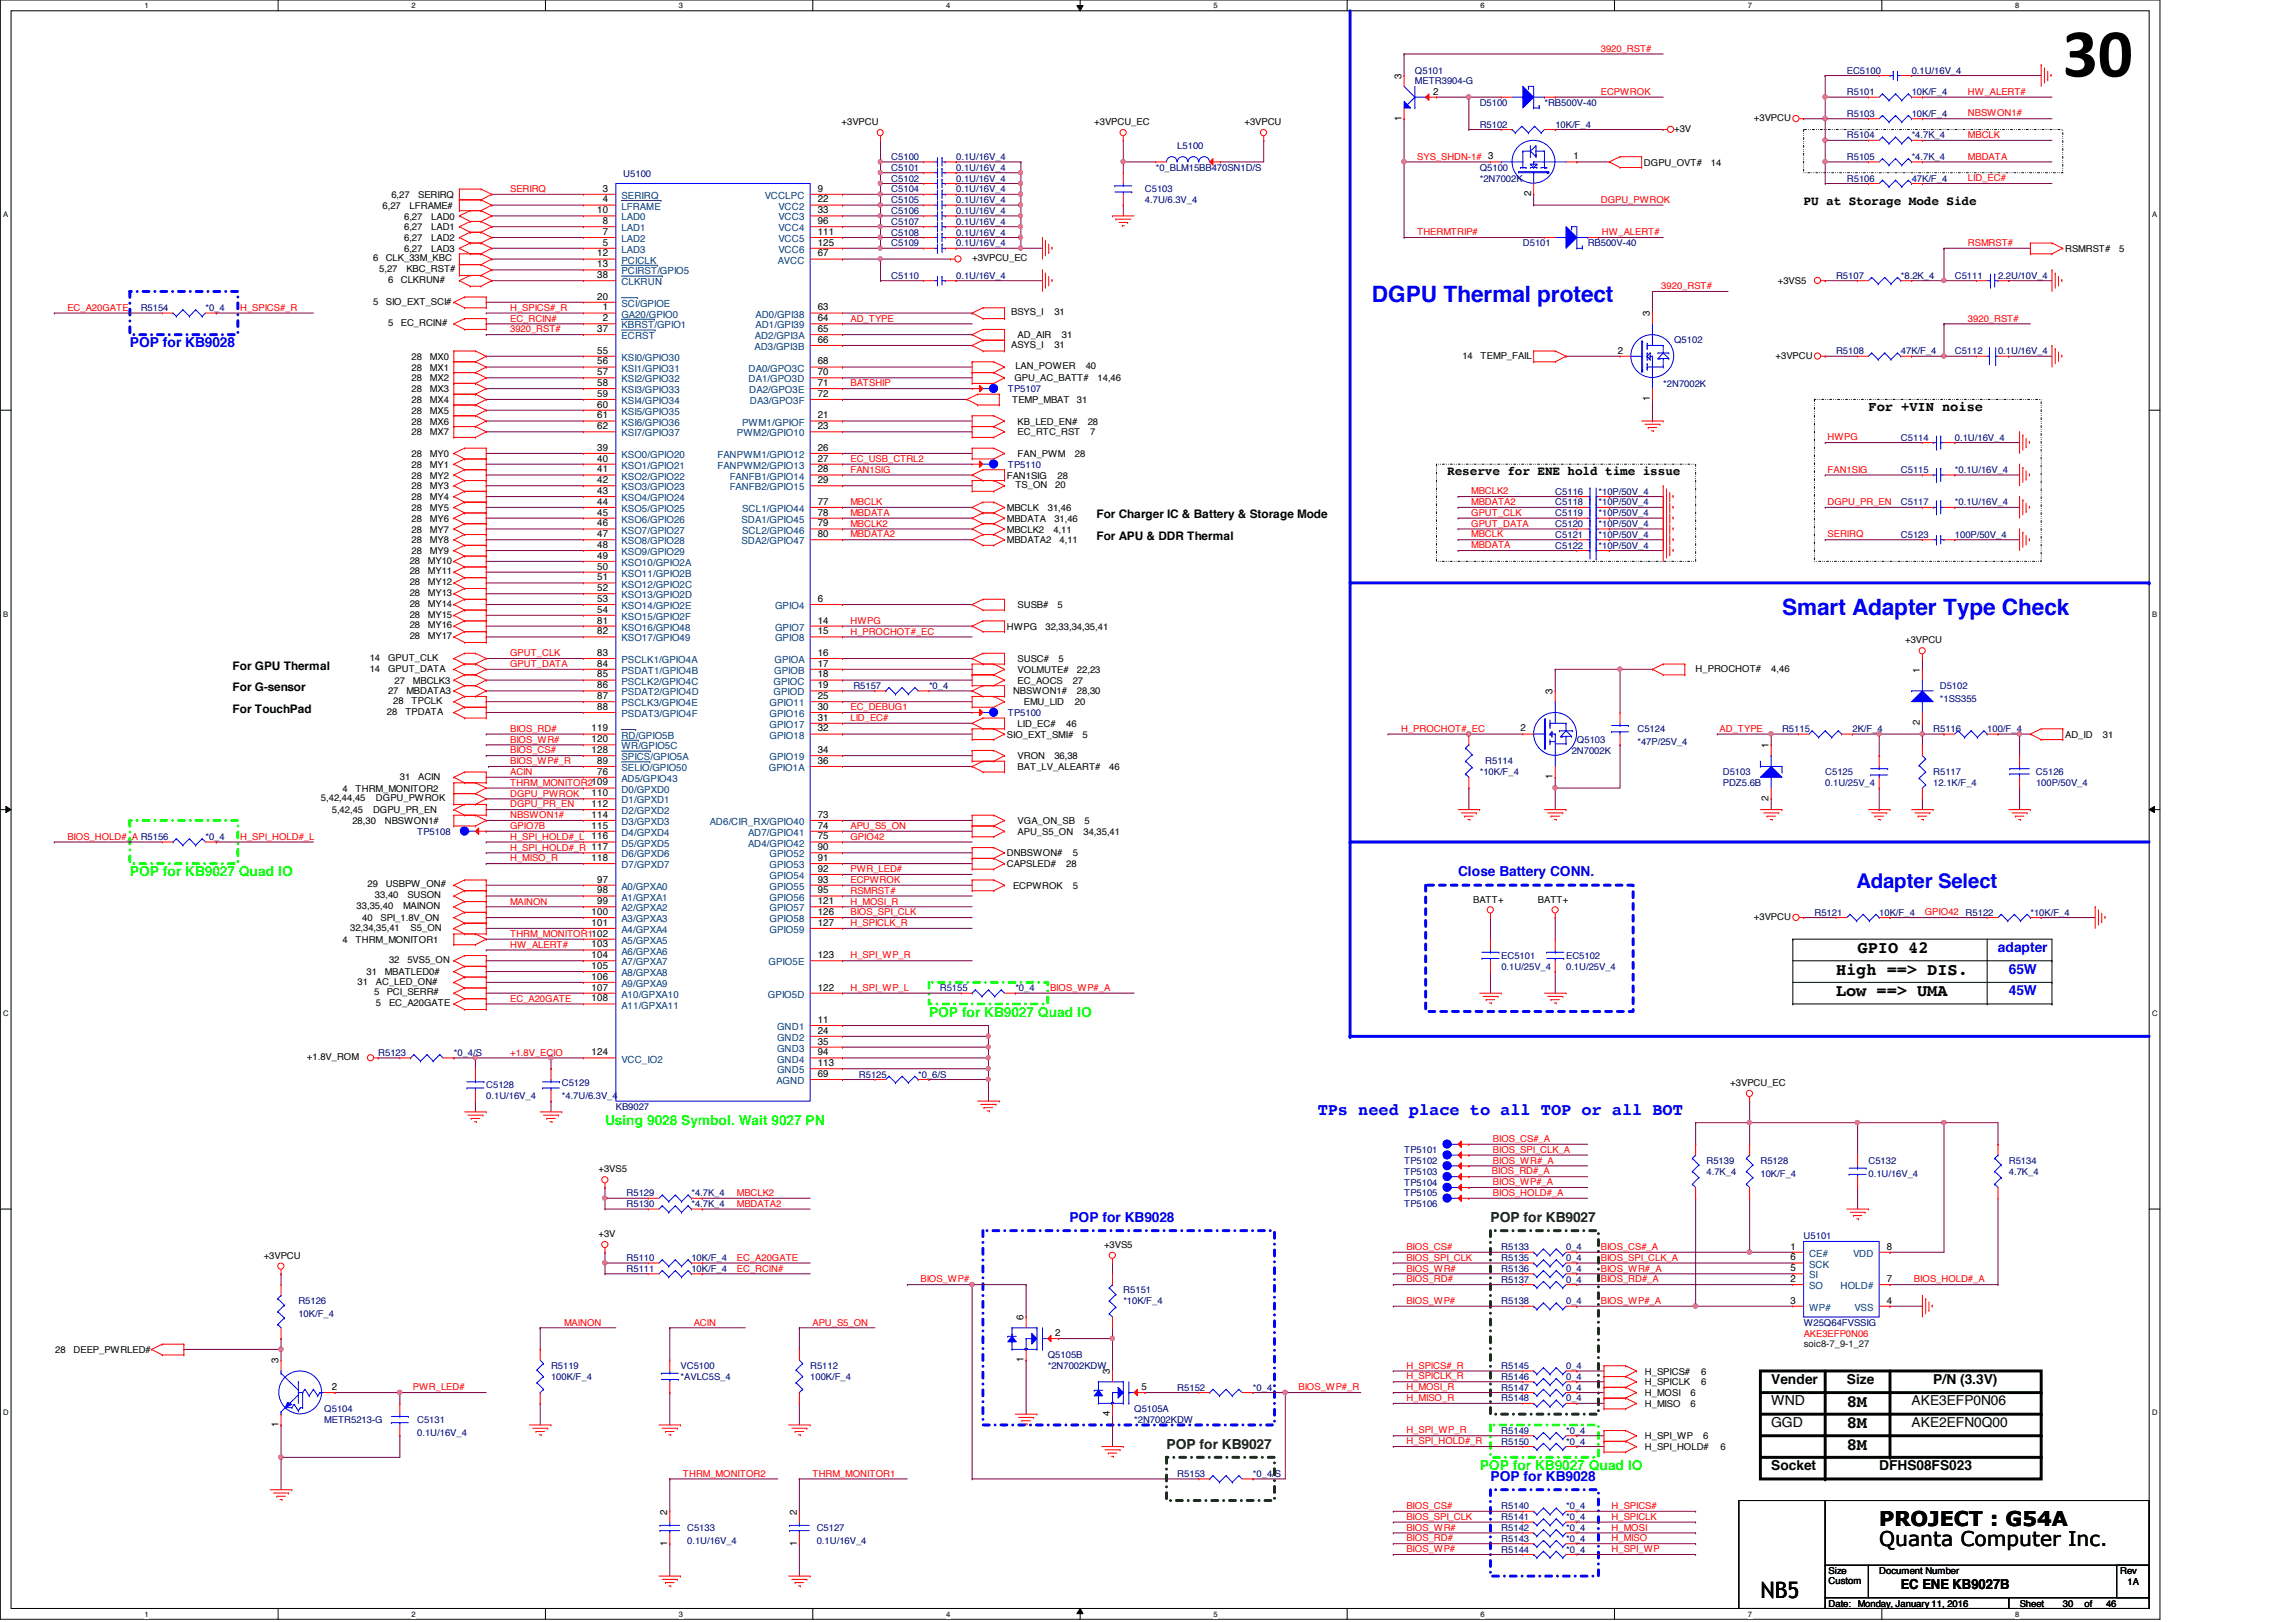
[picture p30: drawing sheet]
<svg xmlns="http://www.w3.org/2000/svg" width="297mm" height="210mm" viewBox="0 0 297 210" stroke-linecap="round" stroke-linejoin="round" font-family="sans-serif">
<defs><g id="words">
<text font-size="8.9" x="266.9" y="9.9">30</text>
<g font-size="2.9" fill="#00f">
<text x="177.5" y="39">DGPU Thermal protect</text>
<text x="230.5" y="79.5">Smart Adapter Type Check</text>
</g>
<text font-size="2.9" x="227.8" y="206.8">NB5</text>
<text font-size="2.6" fill="#00f" x="240.2" y="114.9">Adapter Select</text>
<g font-size="2.6">
<text x="243.1" y="197.5">PROJECT : G54A</text>
<text x="243.1" y="200">Quanta Computer Inc.</text>
</g>
<g font-size="2.2">
<text x="240.3" y="123.4">GPIO 42</text>
<text x="237.5" y="126.2">High ==&gt; DIS.</text>
<text x="237.5" y="128.9">Low ==&gt; UMA</text>
<text x="238.9" y="184.8">8M</text>
<text x="238.9" y="182">8M</text>
<text x="238.9" y="187.6">8M</text>
</g>
<text font-size="2.2" fill="#00f" x="170.5" y="144.3">TPs need place to all TOP or all BOT</text>
<g font-size="1.8" fill="#00f">
<text x="16.8" y="45">POP for KB9028</text>
<text x="188.6" y="113.4">Close Battery CONN.</text>
<text x="258.5" y="123.2">adapter</text>
<text x="259.9" y="126">65W</text>
<text x="259.9" y="128.8">45W</text>
<text x="138.3" y="158.1">POP for KB9028</text>
<text x="192.8" y="191.6">POP for KB9028</text>
</g>
<g font-size="1.8">
<text x="241.7" y="53.2">For +VIN noise</text>
<text x="229.1" y="179.1">Vender</text>
<text x="238.9" y="179.1">Size</text>
<text x="250.1" y="179.1">P/N (3.3V)</text>
<text x="229.1" y="184.6">GGD</text>
<text x="229.1" y="181.8">WND</text>
<text x="247.3" y="184.6">AKE2EFN0Q00</text>
<text x="247.3" y="181.8">AKE3EFP0N06</text>
<text x="229.2" y="190.2">Socket</text>
<text x="243.1" y="190.2">DFHS08FS023</text>
<text x="245.9" y="205.6">EC ENE KB9027B</text>
</g>
<g font-size="1.8" fill="#0f0">
<text x="16.8" y="113.4">POP for KB9027 Quad IO</text>
<text x="120.2" y="131.6">POP for KB9027 Quad IO</text>
<text x="78.3" y="145.5">Using 9028 Symbol. Wait 9027 PN</text>
<text x="191.4" y="190.2">POP for KB9027 Quad IO</text>
</g>
<g font-size="1.8" fill="#004000">
<text x="192.8" y="158.1">POP for KB9027</text>
<text x="150.9" y="187.5">POP for KB9027</text>
</g>
<g font-size="1.7">
<text x="233.3" y="26.6">PU at Storage Mode Side</text>
<text x="187.2" y="61.5">Reserve for ENE hold time issue</text>
</g>
<g font-size="1.5">
<text x="141.9" y="67.1">For Charger IC &amp; Battery &amp; Storage Mode</text>
<text x="141.9" y="69.9">For APU &amp; DDR Thermal</text>
<text x="30.1" y="89.5">For G-sensor</text>
<text x="30.1" y="86.7">For GPU Thermal</text>
<text x="30.1" y="92.2">For TouchPad</text>
</g>
<g font-size="1.3">
<text x="181.3" y="10.2" transform="rotate(-90 181.3 10.2)">3</text>
<text x="181.3" y="15.6" transform="rotate(-90 181.3 15.6)">1</text>
<text x="185.4" y="12.2">2</text>
<text x="203.6" y="20.6">1</text>
<text x="77.3" y="27.6">10</text>
<text x="78" y="24.8">3</text>
<text x="78" y="29">8</text>
<text x="78" y="26.2">4</text>
<text x="105.8" y="24.8">9</text>
<text x="105.8" y="26.2">22</text>
<text x="105.8" y="27.6">33</text>
<text x="105.8" y="29">96</text>
<text x="198.1" y="25.4" transform="rotate(-90 198.1 25.4)">2</text>
<text x="77.3" y="33.2">12</text>
<text x="77.3" y="34.6">13</text>
<text x="77.3" y="36">38</text>
<text x="78" y="30.4">7</text>
<text x="78" y="31.8">5</text>
<text x="105.8" y="33.2">67</text>
<text x="105.8" y="30.4">111</text>
<text x="105.8" y="31.8">125</text>
<text x="77.3" y="38.8">20</text>
<text x="78" y="40.2">1</text>
<text x="78" y="41.6">2</text>
<text x="105.8" y="40.2">63</text>
<text x="105.8" y="41.6">64</text>
<text x="213.4" y="40.9" transform="rotate(-90 213.4 40.9)">3</text>
<text x="77.3" y="45.8">55</text>
<text x="77.3" y="47.2">56</text>
<text x="77.3" y="43">37</text>
<text x="105.8" y="47.2">68</text>
<text x="105.8" y="43">65</text>
<text x="105.8" y="44.4">66</text>
<text x="209.3" y="45.8">2</text>
<text x="77.3" y="48.6">57</text>
<text x="77.3" y="50">58</text>
<text x="77.3" y="51.4">59</text>
<text x="77.3" y="52.7">60</text>
<text x="105.8" y="48.6">70</text>
<text x="105.8" y="51.4">72</text>
<text x="105.8" y="50">71</text>
<text x="213.4" y="51.9" transform="rotate(-90 213.4 51.9)">1</text>
<text x="77.3" y="54.1">61</text>
<text x="77.3" y="55.5">62</text>
<text x="77.3" y="58.3">39</text>
<text x="77.3" y="59.7">40</text>
<text x="105.8" y="54.1">21</text>
<text x="105.8" y="55.5">23</text>
<text x="105.8" y="58.3">26</text>
<text x="105.8" y="59.7">27</text>
<text x="77.3" y="61.1">41</text>
<text x="77.3" y="62.5">42</text>
<text x="77.3" y="63.9">43</text>
<text x="77.3" y="65.3">44</text>
<text x="105.8" y="61.1">28</text>
<text x="105.8" y="62.5">29</text>
<text x="105.8" y="65.3">77</text>
<text x="77.3" y="66.7">45</text>
<text x="77.3" y="68.1">46</text>
<text x="77.3" y="69.5">47</text>
<text x="77.3" y="70.9">48</text>
<text x="105.8" y="66.7">78</text>
<text x="105.8" y="68.1">79</text>
<text x="105.8" y="69.5">80</text>
<text x="77.3" y="72.3">49</text>
<text x="77.3" y="73.7">50</text>
<text x="77.3" y="75.1">51</text>
<text x="77.3" y="76.5">52</text>
<text x="77.3" y="77.9">53</text>
<text x="105.8" y="77.9">6</text>
<text x="77.3" y="79.3">54</text>
<text x="77.3" y="80.7">81</text>
<text x="77.3" y="82.1">82</text>
<text x="105.8" y="80.7">14</text>
<text x="105.8" y="82.1">15</text>
<text x="77.3" y="84.9">83</text>
<text x="77.3" y="86.3">84</text>
<text x="77.3" y="87.7">85</text>
<text x="77.3" y="89.1">86</text>
<text x="105.8" y="84.9">16</text>
<text x="105.8" y="86.3">17</text>
<text x="105.8" y="87.7">18</text>
<text x="105.8" y="89.1">19</text>
<text x="200.9" y="89.8" transform="rotate(-90 200.9 89.8)">3</text>
<text x="248.4" y="87" transform="rotate(-90 248.4 87)">1</text>
<text x="76.5" y="94.7">119</text>
<text x="77.3" y="90.5">87</text>
<text x="77.3" y="91.9">88</text>
<text x="105.8" y="90.5">25</text>
<text x="105.8" y="91.9">30</text>
<text x="105.8" y="93.3">31</text>
<text x="105.8" y="94.7">32</text>
<text x="196.7" y="94.7">2</text>
<text x="248.4" y="93.9" transform="rotate(-90 248.4 93.9)">2</text>
<text x="76.5" y="96.1">120</text>
<text x="76.5" y="97.5">128</text>
<text x="77.3" y="100.2">76</text>
<text x="77.3" y="98.8">89</text>
<text x="105.8" y="97.5">34</text>
<text x="105.8" y="98.8">36</text>
<text x="200.9" y="100.8" transform="rotate(-90 200.9 100.8)">1</text>
<text x="228.8" y="96.8" transform="rotate(-90 228.8 96.8)">1</text>
<text x="76.5" y="103">110</text>
<text x="76.5" y="104.4">112</text>
<text x="76.5" y="105.8">114</text>
<text x="76.5" y="107.2">115</text>
<text x="105.8" y="105.8">73</text>
<text x="105.8" y="107.2">74</text>
<text x="228.8" y="103.6" transform="rotate(-90 228.8 103.6)">2</text>
<text x="76.5" y="108.6">116</text>
<text x="76.5" y="111.4">118</text>
<text x="105.8" y="110">90</text>
<text x="105.8" y="111.4">91</text>
<text x="105.8" y="112.8">92</text>
<text x="105.8" y="108.6">75</text>
<text x="76.5" y="118.4">100</text>
<text x="76.5" y="119.8">101</text>
<text x="77.3" y="114.2">97</text>
<text x="77.3" y="115.6">98</text>
<text x="77.3" y="117">99</text>
<text x="105.8" y="114.2">93</text>
<text x="105.8" y="115.6">95</text>
<text x="105.8" y="118.4">126</text>
<text x="105.8" y="119.8">127</text>
<text x="105.8" y="117">121</text>
<text x="76.5" y="122.6">103</text>
<text x="76.5" y="124">104</text>
<text x="76.5" y="125.4">105</text>
<text x="105.8" y="124">123</text>
<text x="76.5" y="126.8">106</text>
<text x="76.5" y="128.2">107</text>
<text x="76.5" y="129.6">108</text>
<text x="105.8" y="128.2">122</text>
<text x="76.5" y="136.6">124</text>
<text x="105.8" y="135.2">35</text>
<text x="105.8" y="133.8">24</text>
<text x="105.8" y="136.6">94</text>
<text x="105.8" y="138">113</text>
<text x="105.8" y="132.4">11</text>
<text x="105.8" y="139.4">69</text>
<text x="231.6" y="161.7">1</text>
<text x="244.1" y="161.7">8</text>
<text x="231.6" y="163.1">6</text>
<text x="231.6" y="164.5">5</text>
<text x="231.6" y="165.9">2</text>
<text x="244.1" y="165.9">7</text>
<text x="132.4" y="170.9" transform="rotate(-90 132.4 170.9)">6</text>
<text x="136.5" y="172.9">2</text>
<text x="231.6" y="168.7">3</text>
<text x="244.1" y="168.7">4</text>
<text x="36" y="176.4" transform="rotate(-90 36 176.4)">3</text>
<text x="42.9" y="179.9">2</text>
<text x="132.4" y="176.3" transform="rotate(-90 132.4 176.3)">1</text>
<text x="143.6" y="177.8" transform="rotate(-90 143.6 177.8)">3</text>
<text x="147.7" y="179.9">5</text>
<text x="36" y="184.7" transform="rotate(-90 36 184.7)">1</text>
<text x="143.6" y="183.3" transform="rotate(-90 143.6 183.3)">4</text>
<text x="86.3" y="196" transform="rotate(-90 86.3 196)">2</text>
<text x="103.1" y="196" transform="rotate(-90 103.1 196)">2</text>
<text x="86.3" y="200" transform="rotate(-90 86.3 200)">1</text>
<text x="103.1" y="200" transform="rotate(-90 103.1 200)">1</text>
</g>
<g font-size="1.3" fill="#004080">
<text x="80.4" y="25.7">SERIRQ</text>
<text x="80.4" y="27.1">LFRAME</text>
<text x="80.4" y="28.5">LAD0</text>
<text x="80.4" y="29.9">LAD1</text>
<text x="98.9" y="25.7">VCCLPC</text>
<text x="100.7" y="27.1">VCC2</text>
<text x="100.7" y="28.5">VCC3</text>
<text x="100.7" y="29.9">VCC4</text>
<text x="80.4" y="31.3">LAD2</text>
<text x="80.4" y="32.7">LAD3</text>
<text x="80.4" y="35.5">PCIRST/GPIO5</text>
<text x="80.4" y="34.1">PCICLK</text>
<text x="100.6" y="34.1">AVCC</text>
<text x="100.7" y="31.3">VCC5</text>
<text x="100.7" y="32.7">VCC6</text>
<text x="80.4" y="39.7">SCI/GPIOE</text>
<text x="80.4" y="41.1">GA20/GPIO0</text>
<text x="80.4" y="36.9">CLKRUN</text>
<text x="97.7" y="41.1">AD0/GPI38</text>
<text x="80.4" y="42.5">KBRST/GPIO1</text>
<text x="80.4" y="43.9">ECRST</text>
<text x="80.4" y="46.7">KSI0/GPIO30</text>
<text x="97.6" y="45.3">AD3/GPI3B</text>
<text x="97.7" y="43.9">AD2/GPI3A</text>
<text x="97.7" y="42.5">AD1/GPI39</text>
<text x="80.4" y="48.1">KSI1/GPIO31</text>
<text x="80.4" y="49.5">KSI2/GPIO32</text>
<text x="80.4" y="50.9">KSI3/GPIO33</text>
<text x="80.4" y="52.3">KSI4/GPIO34</text>
<text x="80.4" y="53.7">KSI5/GPIO35</text>
<text x="96.9" y="48.1">DA0/GPO3C</text>
<text x="96.9" y="49.5">DA1/GPO3D</text>
<text x="96.9" y="50.9">DA2/GPO3E</text>
<text x="97" y="52.3">DA3/GPO3F</text>
<text x="80.4" y="55.1">KSI6/GPIO36</text>
<text x="80.4" y="56.5">KSI7/GPIO37</text>
<text x="80.4" y="59.3">KSO0/GPIO20</text>
<text x="92.8" y="59.3">FANPWM1/GPIO12</text>
<text x="95.3" y="56.5">PWM2/GPIO10</text>
<text x="96" y="55.1">PWM1/GPIOF</text>
<text x="80.4" y="60.7">KSO1/GPIO21</text>
<text x="80.4" y="62.1">KSO2/GPIO22</text>
<text x="80.4" y="63.5">KSO3/GPIO23</text>
<text x="80.4" y="64.9">KSO4/GPIO24</text>
<text x="92.8" y="60.7">FANPWM2/GPIO13</text>
<text x="94.4" y="62.1">FANFB1/GPIO14</text>
<text x="94.4" y="63.5">FANFB2/GPIO15</text>
<text x="80.4" y="66.3">KSO5/GPIO25</text>
<text x="80.4" y="67.6">KSO6/GPIO26</text>
<text x="80.4" y="69">KSO7/GPIO27</text>
<text x="80.4" y="70.4">KSO8/GPIO28</text>
<text x="80.4" y="71.8">KSO9/GPIO29</text>
<text x="95.9" y="67.6">SDA1/GPIO45</text>
<text x="95.9" y="70.4">SDA2/GPIO47</text>
<text x="96" y="66.3">SCL1/GPIO44</text>
<text x="96" y="69">SCL2/GPIO46</text>
<text x="80.4" y="73.2">KSO10/GPIO2A</text>
<text x="80.4" y="74.6">KSO11/GPIO2B</text>
<text x="80.4" y="76">KSO12/GPIO2C</text>
<text x="80.4" y="77.4">KSO13/GPIO2D</text>
<text x="80.4" y="78.8">KSO14/GPIO2E</text>
<text x="80.4" y="80.2">KSO15/GPIO2F</text>
<text x="80.4" y="81.6">KSO16/GPIO48</text>
<text x="80.4" y="83">KSO17/GPIO49</text>
<text x="100.3" y="78.8">GPIO4</text>
<text x="100.3" y="81.6">GPIO7</text>
<text x="100.3" y="83">GPIO8</text>
<text x="80.4" y="85.8">PSCLK1/GPIO4A</text>
<text x="80.4" y="87.2">PSDAT1/GPIO4B</text>
<text x="80.4" y="88.6">PSCLK2/GPIO4C</text>
<text x="100.1" y="88.6">GPIOC</text>
<text x="100.2" y="87.2">GPIOB</text>
<text x="100.2" y="85.8">GPIOA</text>
<text x="80.4" y="90">PSDAT2/GPIO4D</text>
<text x="80.4" y="91.4">PSCLK3/GPIO4E</text>
<text x="80.4" y="92.8">PSDAT3/GPIO4F</text>
<text x="80.4" y="95.6">RD/GPIO5B</text>
<text x="99.6" y="91.4">GPIO11</text>
<text x="99.6" y="92.8">GPIO16</text>
<text x="99.6" y="94.2">GPIO17</text>
<text x="99.6" y="95.6">GPIO18</text>
<text x="100.1" y="90">GPIOD</text>
<text x="80.4" y="97">WR/GPIO5C</text>
<text x="80.4" y="98.4">SPICS/GPIO5A</text>
<text x="80.4" y="99.8">SELIO/GPIO50</text>
<text x="80.4" y="101.2">AD5/GPIO43</text>
<text x="99.5" y="99.8">GPIO1A</text>
<text x="99.6" y="98.4">GPIO19</text>
<text x="80.4" y="102.6">D0/GPXD0</text>
<text x="80.4" y="104">D1/GPXD1</text>
<text x="80.4" y="105.4">D2/GPXD2</text>
<text x="80.4" y="106.8">D3/GPXD3</text>
<text x="91.8" y="106.8">AD6/CIR_RX/GPIO40</text>
<text x="80.4" y="108.2">D4/GPXD4</text>
<text x="80.4" y="109.6">D5/GPXD5</text>
<text x="80.4" y="111">D6/GPXD6</text>
<text x="80.4" y="112.4">D7/GPXD7</text>
<text x="96.8" y="108.2">AD7/GPIO41</text>
<text x="96.8" y="109.6">AD4/GPIO42</text>
<text x="99.6" y="111">GPIO52</text>
<text x="99.6" y="112.4">GPIO53</text>
<text x="99.6" y="113.7">GPIO54</text>
<text x="80.4" y="115.1">A0/GPXA0</text>
<text x="80.4" y="116.5">A1/GPXA1</text>
<text x="80.4" y="117.9">A2/GPXA2</text>
<text x="80.4" y="119.3">A3/GPXA3</text>
<text x="99.6" y="115.1">GPIO55</text>
<text x="99.6" y="116.5">GPIO56</text>
<text x="99.6" y="119.3">GPIO58</text>
<text x="99.6" y="117.9">GPIO57</text>
<text x="80.4" y="120.7">A4/GPXA4</text>
<text x="80.4" y="122.1">A5/GPXA5</text>
<text x="80.4" y="123.5">A6/GPXA6</text>
<text x="80.4" y="124.9">A7/GPXA7</text>
<text x="99.4" y="124.9">GPIO5E</text>
<text x="99.6" y="120.7">GPIO59</text>
<text x="80.4" y="126.3">A8/GPXA8</text>
<text x="80.4" y="127.7">A9/GPXA9</text>
<text x="80.4" y="129.1">A10/GPXA10</text>
<text x="80.4" y="130.5">A11/GPXA11</text>
<text x="99.4" y="129.1">GPIO5D</text>
<text x="80.4" y="137.5">VCC_IO2</text>
<text x="100.5" y="136.1">GND3</text>
<text x="100.5" y="134.7">GND2</text>
<text x="100.5" y="137.5">GND4</text>
<text x="100.5" y="133.3">GND1</text>
<text x="100.5" y="140.3">AGND</text>
<text x="100.5" y="138.9">GND5</text>
<text x="234.1" y="162.6">CE#</text>
<text x="234.1" y="164">SCK</text>
<text x="234.1" y="165.4">SI</text>
<text x="234.1" y="166.8">SO</text>
<text x="238.1" y="166.8">HOLD#</text>
<text x="239.7" y="162.6">VDD</text>
<text x="234.1" y="169.6">WP#</text>
<text x="239.9" y="169.6">VSS</text>
</g>
<g font-size="1.2" fill="#000080">
<text x="183" y="9.5">Q5101</text>
<text x="183.1" y="10.9">METR3904-G</text>
<text x="238.9" y="9.5">EC5100</text>
<text x="247.3" y="9.5">0.1U/16V_4</text>
<text x="191.4" y="16.5">R5102</text>
<text x="191.4" y="13.7">D5100</text>
<text x="199.8" y="13.7">*RB500V-40</text>
<text x="201.2" y="16.5">10K/F_4</text>
<text x="238.9" y="15.1">R5103</text>
<text x="238.9" y="12.3">R5101</text>
<text x="238.9" y="17.9">R5104</text>
<text x="247.3" y="15.1">10K/F_4</text>
<text x="247.3" y="12.3">10K/F_4</text>
<text x="247.3" y="17.9">*4.7K_4</text>
<text x="80.6" y="22.9">U5100</text>
<text x="115.3" y="20.7">C5100</text>
<text x="115.3" y="23.5">C5102</text>
<text x="115.3" y="22.1">C5101</text>
<text x="123.7" y="20.7">0.1U/16V_4</text>
<text x="123.7" y="23.5">0.1U/16V_4</text>
<text x="123.7" y="22.1">0.1U/16V_4</text>
<text x="149.5" y="22.1">*0_BLM15BB470SN1D/S</text>
<text x="152.3" y="19.3">L5100</text>
<text x="191.4" y="22.1">Q5100</text>
<text x="191.4" y="23.5">*2N7002K</text>
<text x="238.9" y="23.5">R5106</text>
<text x="238.9" y="20.7">R5105</text>
<text x="247.3" y="23.5">47K/F_4</text>
<text x="247.3" y="20.7">*4.7K_4</text>
<text x="115.3" y="27.7">C5106</text>
<text x="115.3" y="29.1">C5107</text>
<text x="115.3" y="26.3">C5105</text>
<text x="115.3" y="24.9">C5104</text>
<text x="123.7" y="27.7">0.1U/16V_4</text>
<text x="123.7" y="29.1">0.1U/16V_4</text>
<text x="123.7" y="26.3">0.1U/16V_4</text>
<text x="123.7" y="24.9">0.1U/16V_4</text>
<text x="148.1" y="24.9">C5103</text>
<text x="148.1" y="26.3">4.7U/6.3V_4</text>
<text x="115.3" y="30.5">C5108</text>
<text x="115.3" y="31.9">C5109</text>
<text x="123.7" y="30.5">0.1U/16V_4</text>
<text x="123.7" y="31.9">0.1U/16V_4</text>
<text x="197" y="31.9">D5101</text>
<text x="205.4" y="31.9">RB500V-40</text>
<text x="18.2" y="40.3">R5154</text>
<text x="26.6" y="40.3">*0_4</text>
<text x="115.3" y="36.1">C5110</text>
<text x="123.7" y="36.1">0.1U/16V_4</text>
<text x="237.5" y="36.1">R5107</text>
<text x="245.9" y="36.1">*8.2K_4</text>
<text x="252.9" y="36.1">C5111</text>
<text x="258.5" y="36.1">2.2U/10V_4</text>
<text x="216.6" y="44.4">Q5102</text>
<text x="237.5" y="45.8">R5108</text>
<text x="245.9" y="45.8">47K/F_4</text>
<text x="252.9" y="45.8">C5112</text>
<text x="258.5" y="45.8">0.1U/16V_4</text>
<text x="130.4" y="50.8">TP5107</text>
<text x="215.2" y="50">*2N7002K</text>
<text x="245.9" y="57">C5114</text>
<text x="252.9" y="57">0.1U/16V_4</text>
<text x="130.4" y="60.5">TP5110</text>
<text x="201.2" y="65.4">C5118</text>
<text x="201.2" y="64">C5116</text>
<text x="206.8" y="65.4">*10P/50V_4</text>
<text x="206.8" y="64">*10P/50V_4</text>
<text x="245.9" y="65.4">C5117</text>
<text x="245.9" y="61.2">C5115</text>
<text x="252.9" y="65.4">*0.1U/16V_4</text>
<text x="252.9" y="61.2">*0.1U/16V_4</text>
<text x="201.2" y="68.2">C5120</text>
<text x="201.2" y="66.8">C5119</text>
<text x="201.2" y="69.6">C5121</text>
<text x="201.2" y="71">C5122</text>
<text x="206.8" y="68.2">*10P/50V_4</text>
<text x="206.8" y="66.8">*10P/50V_4</text>
<text x="206.8" y="69.6">*10P/50V_4</text>
<text x="206.8" y="71">*10P/50V_4</text>
<text x="245.9" y="69.6">C5123</text>
<text x="252.9" y="69.6">100P/50V_4</text>
<text x="110.4" y="89.2">R5157</text>
<text x="120.2" y="89.2">*0_4</text>
<text x="250.9" y="89.2">D5102</text>
<text x="130.4" y="92.7">TP5100</text>
<text x="211.8" y="94.7">C5124</text>
<text x="230.5" y="94.7">R5115</text>
<text x="239.7" y="94.7">2K/F_4</text>
<text x="250.1" y="94.7">R5116</text>
<text x="251" y="90.8">*1SS355</text>
<text x="257.1" y="94.7">100/F_4</text>
<text x="191.4" y="100.3">*10K/F_4</text>
<text x="192.1" y="98.9">R5114</text>
<text x="203.3" y="97.5">2N7002K</text>
<text x="204" y="96.1">Q5103</text>
<text x="211.8" y="96.4">*47P/25V_4</text>
<text x="222.9" y="100.3">D5103</text>
<text x="222.9" y="101.7">PDZ5.6B</text>
<text x="236.1" y="100.3">C5125</text>
<text x="236.1" y="101.7">0.1U/25V_4</text>
<text x="250.1" y="100.3">R5117</text>
<text x="250.1" y="101.7">12.1K/F_4</text>
<text x="263.4" y="100.3">C5126</text>
<text x="263.4" y="101.7">100P/50V_4</text>
<text x="26.6" y="108.7">*0_4</text>
<text x="54" y="108">TP5108</text>
<text x="234.7" y="118.5">R5121</text>
<text x="243.1" y="118.5">10K/F_4</text>
<text x="254.3" y="118.5">R5122</text>
<text x="262.7" y="118.5">*10K/F_4</text>
<text x="194.2" y="124.1">EC5101</text>
<text x="194.2" y="125.5">0.1U/25V_4</text>
<text x="202.6" y="124.1">EC5102</text>
<text x="202.6" y="125.5">0.1U/25V_4</text>
<text x="121.6" y="128.3">R5155</text>
<text x="131.4" y="128.3">*0_4</text>
<text x="48.9" y="136.7">R5123</text>
<text x="58.7" y="136.7">*0_4/S</text>
<text x="62.9" y="140.8">C5128</text>
<text x="62.9" y="142.2">0.1U/16V_4</text>
<text x="72.7" y="140.5">C5129</text>
<text x="72.7" y="142.2">*4.7U/6.3V_4</text>
<text x="79.7" y="143.6">KB9027</text>
<text x="111.1" y="139.4">R5125</text>
<text x="118.8" y="139.4">*0_6/S</text>
<text x="181.6" y="149.2">TP5101</text>
<text x="81.1" y="154.8">R5129</text>
<text x="89.5" y="154.8">*4.7K_4</text>
<text x="181.6" y="150.6">TP5102</text>
<text x="181.6" y="153.4">TP5104</text>
<text x="181.6" y="154.8">TP5105</text>
<text x="181.6" y="152">TP5103</text>
<text x="220.8" y="150.6">R5139</text>
<text x="220.8" y="152">4.7K_4</text>
<text x="227.8" y="150.6">R5128</text>
<text x="227.8" y="152.3">10K/F_4</text>
<text x="241.7" y="150.6">C5132</text>
<text x="241.7" y="152.3">0.1U/16V_4</text>
<text x="259.9" y="150.6">R5134</text>
<text x="259.9" y="152">4.7K_4</text>
<text x="81.1" y="156.2">R5130</text>
<text x="89.5" y="156.2">*4.7K_4</text>
<text x="181.6" y="156.2">TP5106</text>
<text x="194.2" y="161.8">R5133</text>
<text x="202.6" y="161.8">0_4</text>
<text x="233.3" y="160.4">U5101</text>
<text x="81.1" y="164.6">R5111</text>
<text x="81.1" y="163.2">R5110</text>
<text x="89.5" y="164.6">10K/F_4</text>
<text x="89.5" y="163.2">10K/F_4</text>
<text x="145.3" y="167.4">R5151</text>
<text x="194.2" y="164.6">R5136</text>
<text x="194.2" y="163.2">R5135</text>
<text x="194.2" y="166">R5137</text>
<text x="202.6" y="164.6">0_4</text>
<text x="202.6" y="163.2">0_4</text>
<text x="202.6" y="166">0_4</text>
<text x="38.6" y="168.8">R5126</text>
<text x="38.6" y="170.5">10K/F_4</text>
<text x="145.3" y="168.8">*10K/F_4</text>
<text x="194.2" y="168.8">R5138</text>
<text x="202.6" y="168.8">0_4</text>
<text x="233.3" y="171.6">W25Q64FVSSIG</text>
<text x="71.3" y="177.2">R5119</text>
<text x="71.3" y="178.6">100K/F_4</text>
<text x="88.1" y="177.2">VC5100</text>
<text x="88.1" y="178.6">*AVLC5S_4</text>
<text x="104.8" y="177.2">R5112</text>
<text x="104.8" y="178.6">100K/F_4</text>
<text x="135.5" y="175.8">Q5105B</text>
<text x="135.6" y="177.2">*2N7002KDW</text>
<text x="152.3" y="180">R5152</text>
<text x="162.1" y="180">*0_4</text>
<text x="194.2" y="177.2">R5145</text>
<text x="194.2" y="178.6">R5146</text>
<text x="194.2" y="180">R5147</text>
<text x="202.6" y="177.2">0_4</text>
<text x="202.6" y="178.6">0_4</text>
<text x="202.6" y="180">0_4</text>
<text x="41.9" y="182.8">Q5104</text>
<text x="42" y="184.1">METR5213-G</text>
<text x="54" y="184.1">C5131</text>
<text x="54" y="185.8">0.1U/16V_4</text>
<text x="146.7" y="182.8">Q5105A</text>
<text x="146.7" y="184.1">*2N7002KDW</text>
<text x="194.2" y="181.4">R5148</text>
<text x="194.2" y="185.5">R5149</text>
<text x="202.6" y="181.4">0_4</text>
<text x="202.6" y="185.5">*0_4</text>
<text x="152.3" y="191.1">R5153</text>
<text x="162.1" y="191.1">*0_4/S</text>
<text x="194.2" y="186.9">R5150</text>
<text x="202.6" y="186.9">*0_4</text>
<text x="194.2" y="195.3">R5140</text>
<text x="194.2" y="196.7">R5141</text>
<text x="202.6" y="195.3">*0_4</text>
<text x="202.6" y="196.7">*0_4</text>
<text x="88.9" y="198.1">C5133</text>
<text x="88.9" y="199.8">0.1U/16V_4</text>
<text x="105.7" y="198.1">C5127</text>
<text x="105.7" y="199.8">0.1U/16V_4</text>
<text x="194.2" y="198.1">R5142</text>
<text x="194.2" y="199.5">R5143</text>
<text x="194.2" y="200.9">R5144</text>
<text x="202.6" y="198.1">*0_4</text>
<text x="202.6" y="199.5">*0_4</text>
<text x="202.6" y="200.9">*0_4</text>
</g>
<g font-size="1.2" fill="#f00">
<text x="207.1" y="6.7">3920_RST#</text>
<text x="207.1" y="12.3">ECPWROK</text>
<text x="254.6" y="12.3">HW_ALERT#</text>
<text x="254.6" y="17.9">MBCLK</text>
<text x="254.6" y="15.1">NBSWON1#</text>
<text x="183.3" y="20.7">SYS_SHDN-1# 3</text>
<text x="254.6" y="20.7">MBDATA</text>
<text x="254.6" y="23.5">LID_EC#</text>
<text x="66" y="24.8">SERIRQ</text>
<text x="207.1" y="26.2">DGPU_PWROK</text>
<text x="183.3" y="30.4">THERMTRIP#</text>
<text x="207.2" y="30.4">HW_ALERT#</text>
<text x="254.6" y="31.8">RSMRST#</text>
<text x="8.7" y="40.2">EC_A20GATE</text>
<text x="31.1" y="40.2">H_SPICS#_R</text>
<text x="66" y="41.6">EC_RCIN#</text>
<text x="66" y="40.2">H_SPICS#_R</text>
<text x="110" y="41.6">AD_TYPE</text>
<text x="214.9" y="37.4">3920_RST#</text>
<text x="254.6" y="41.6">3920_RST#</text>
<text x="66" y="43">3920_RST#</text>
<text x="110" y="50">BATSHIP</text>
<text x="110" y="59.8">EC_USB_CTRL2</text>
<text x="236.4" y="57">HWPG</text>
<text x="110" y="61.2">FAN1SIG</text>
<text x="110" y="65.4">MBCLK</text>
<text x="190.3" y="64">MBCLK2</text>
<text x="190.3" y="65.4">MBDATA2</text>
<text x="236.4" y="65.4">DGPU_PR_EN</text>
<text x="236.4" y="61.2">FAN1SIG</text>
<text x="110" y="69.6">MBDATA2</text>
<text x="110" y="68.2">MBCLK2</text>
<text x="110" y="66.8">MBDATA</text>
<text x="190.3" y="66.8">GPUT_CLK</text>
<text x="190.3" y="68.2">GPUT_DATA</text>
<text x="190.3" y="69.6">MBCLK</text>
<text x="190.3" y="71">MBDATA</text>
<text x="236.4" y="69.6">SERIRQ</text>
<text x="110" y="82.1">H_PROCHOT#_EC</text>
<text x="110" y="80.7">HWPG</text>
<text x="66" y="86.3">GPUT_DATA</text>
<text x="66" y="84.9">GPUT_CLK</text>
<text x="66" y="94.7">BIOS_RD#</text>
<text x="110" y="91.9">EC_DEBUG1</text>
<text x="110" y="93.3">LID_EC#</text>
<text x="181.3" y="94.7">H_PROCHOT#_EC</text>
<text x="222.5" y="94.7">AD_TYPE</text>
<text x="66" y="96.1">BIOS_WR#</text>
<text x="66" y="97.5">BIOS_CS#</text>
<text x="66" y="98.9">BIOS_WP#_R</text>
<text x="66" y="100.3">ACIN</text>
<text x="66" y="101.7">THRM_MONITOR2109</text>
<text x="66" y="104.5">DGPU_PR_EN</text>
<text x="66" y="103.1">DGPU_PWROK</text>
<text x="66" y="107.3">GPIO7B</text>
<text x="66" y="105.9">NBSWON1#</text>
<text x="110" y="107.3">APU_S5_ON</text>
<text x="8.7" y="108.7">BIOS_HOLD#_A R5156</text>
<text x="31.1" y="108.7">H_SPI_HOLD#_L</text>
<text x="66" y="111.5">H_MISO_R</text>
<text x="66" y="110.1">H_SPI_HOLD#_R 117</text>
<text x="66" y="108.7">H_SPI_HOLD#_L</text>
<text x="110" y="108.7">GPIO42</text>
<text x="110" y="112.9">PWR_LED#</text>
<text x="66" y="117.1">MAINON</text>
<text x="110" y="114.3">ECPWROK</text>
<text x="110" y="115.7">RSMRST#</text>
<text x="110" y="118.4">BIOS_SPI_CLK</text>
<text x="110" y="119.8">H_SPICLK_R</text>
<text x="110" y="117.1">H_MOSI_R</text>
<text x="249" y="118.4">GPIO42</text>
<text x="66" y="121.2">THRM_MONITOR1102</text>
<text x="66" y="122.6">HW_ALERT#</text>
<text x="110" y="124">H_SPI_WP_R</text>
<text x="66" y="129.6">EC_A20GATE</text>
<text x="110" y="128.2">H_SPI_WP_L</text>
<text x="135.8" y="128.2">BIOS_WP#_A</text>
<text x="66" y="136.6">+1.8V_ECIO</text>
<text x="193.1" y="147.8">BIOS_CS#_A</text>
<text x="193.1" y="149.2">BIOS_SPI_CLK_A</text>
<text x="95.3" y="154.8">MBCLK2</text>
<text x="193" y="152">BIOS_RD#_A</text>
<text x="193.1" y="150.6">BIOS_WR#_A</text>
<text x="193.1" y="153.4">BIOS_WP#_A</text>
<text x="193.1" y="154.8">BIOS_HOLD#_A</text>
<text x="95.3" y="156.2">MBDATA2</text>
<text x="181.9" y="161.8">BIOS_CS#</text>
<text x="207.1" y="161.8">BIOS_CS#_A</text>
<text x="95.3" y="163.2">EC_A20GATE</text>
<text x="95.3" y="164.5">EC_RCIN#</text>
<text x="119.1" y="165.9">BIOS_WP#</text>
<text x="181.9" y="163.2">BIOS_SPI_CLK</text>
<text x="181.9" y="164.5">BIOS_WR#</text>
<text x="181.9" y="165.9">BIOS_RD#</text>
<text x="207.1" y="163.2">BIOS_SPI_CLK_A</text>
<text x="207.1" y="164.5">BIOS_WR#_A</text>
<text x="207.1" y="165.9">BIOS_RD#_A</text>
<text x="247.6" y="165.9">BIOS_HOLD#_A</text>
<text x="73" y="171.5">MAINON</text>
<text x="89.7" y="171.5">ACIN</text>
<text x="105.1" y="171.5">APU_S5_ON</text>
<text x="181.9" y="168.7">BIOS_WP#</text>
<text x="207.1" y="168.7">BIOS_WP#_A</text>
<text x="233.3" y="173">AKE3EFP0N06</text>
<text x="53.4" y="179.9">PWR_LED#</text>
<text x="168" y="179.9">BIOS_WP#_R</text>
<text x="181.9" y="177.1">H_SPICS#_R</text>
<text x="181.9" y="178.5">H_SPICLK_R</text>
<text x="181.9" y="179.9">H_MOSI_R</text>
<text x="181.9" y="185.5">H_SPI_WP_R</text>
<text x="181.9" y="181.3">H_MISO_R</text>
<text x="88.3" y="191.1">THRM_MONITOR2</text>
<text x="105.1" y="191.1">THRM_MONITOR1</text>
<text x="181.9" y="186.9">H_SPI_HOLD#_R</text>
<text x="181.9" y="195.3">BIOS_CS#</text>
<text x="181.9" y="196.7">BIOS_SPI_CLK</text>
<text x="208.5" y="195.3">H_SPICS#</text>
<text x="208.5" y="196.7">H_SPICLK</text>
<text x="181.9" y="198.1">BIOS_WR#</text>
<text x="181.9" y="199.5">BIOS_RD#</text>
<text x="181.9" y="200.9">BIOS_WP#</text>
<text x="208.5" y="198.1">H_MOSI</text>
<text x="208.5" y="199.5">H_MISO</text>
<text x="208.5" y="200.9">H_SPI_WP</text>
</g>
<g font-size="1.2">
<text x="108.9" y="16.2">+3VPCU</text>
<text x="141.6" y="16.2">+3VPCU_EC</text>
<text x="161" y="16.2">+3VPCU</text>
<text x="216.6" y="17.1">+3V</text>
<text x="226.9" y="15.7">+3VPCU</text>
<text x="212.7" y="21.4">DGPU_OVT#</text>
<text x="221.3" y="21.4">14</text>
<text x="49.5" y="27">6,27</text>
<text x="50.6" y="25.6">6,27</text>
<text x="52.3" y="29.8">6,27</text>
<text x="52.3" y="28.4">6,27</text>
<text x="53" y="27">LFRAME#</text>
<text x="54.1" y="25.6">SERIRQ</text>
<text x="55.8" y="29.8">LAD1</text>
<text x="55.8" y="28.4">LAD0</text>
<text x="48.3" y="33.8">6</text>
<text x="49.1" y="35.2">5,27</text>
<text x="49.9" y="33.8">CLK_33M_KBC</text>
<text x="52.3" y="32.6">6,27</text>
<text x="52.3" y="31.2">6,27</text>
<text x="52.6" y="35.2">KBC_RST#</text>
<text x="55.8" y="32.6">LAD3</text>
<text x="55.8" y="31.2">LAD2</text>
<text x="125.8" y="33.8">+3VPCU_EC</text>
<text x="267.2" y="32.6">RSMRST#</text>
<text x="274.2" y="32.6">5</text>
<text x="48.3" y="39.4">5</text>
<text x="49.9" y="39.4">SIO_EXT_SCI#</text>
<text x="50.2" y="36.6">6</text>
<text x="51.9" y="36.6">CLKRUN#</text>
<text x="130.8" y="40.8">BSYS_I</text>
<text x="136.4" y="40.8">31</text>
<text x="230" y="36.8">+3VS5</text>
<text x="50.2" y="42.2">5</text>
<text x="51.9" y="42.2">EC_RCIN#</text>
<text x="53.3" y="48">28</text>
<text x="53.3" y="46.6">28</text>
<text x="55.6" y="48">MX1</text>
<text x="55.6" y="46.6">MX0</text>
<text x="130.8" y="45">ASYS_I</text>
<text x="131.4" y="47.8">LAN_POWER</text>
<text x="131.7" y="43.8">AD_AIR</text>
<text x="136.4" y="45">31</text>
<text x="137.4" y="43.8">31</text>
<text x="140.5" y="47.8">40</text>
<text x="189.2" y="46.4">14</text>
<text x="191.6" y="46.4">TEMP_FAIL</text>
<text x="229.7" y="46.4">+3VPCU</text>
<text x="53.3" y="49.4">28</text>
<text x="53.3" y="53.6">28</text>
<text x="53.3" y="52.2">28</text>
<text x="53.3" y="50.8">28</text>
<text x="55.6" y="49.4">MX2</text>
<text x="55.6" y="53.6">MX5</text>
<text x="55.6" y="52.2">MX4</text>
<text x="55.6" y="50.8">MX3</text>
<text x="130.9" y="52.2">TEMP_MBAT</text>
<text x="131.2" y="49.4">GPU_AC_BATT#</text>
<text x="139.3" y="52.2">31</text>
<text x="142" y="49.4">14,46</text>
<text x="53.3" y="54.9">28</text>
<text x="53.3" y="56.3">28</text>
<text x="53.3" y="59.1">28</text>
<text x="55.6" y="54.9">MX6</text>
<text x="55.6" y="56.3">MX7</text>
<text x="55.6" y="59.1">MY0</text>
<text x="131.7" y="59.1">FAN_PWM</text>
<text x="131.7" y="54.9">KB_LED_EN#</text>
<text x="131.7" y="56.3">EC_RTC_RST</text>
<text x="139.1" y="59.1">28</text>
<text x="140.7" y="54.9">28</text>
<text x="141" y="56.3">7</text>
<text x="53.3" y="61.9">28</text>
<text x="53.3" y="60.5">28</text>
<text x="53.3" y="64.7">28</text>
<text x="53.3" y="63.3">28</text>
<text x="55.6" y="61.9">MY2</text>
<text x="55.6" y="60.5">MY1</text>
<text x="55.6" y="64.7">MY4</text>
<text x="55.6" y="63.3">MY3</text>
<text x="130.3" y="61.9">FAN1SIG</text>
<text x="131.4" y="63.2">TS_ON</text>
<text x="136.5" y="63.2">20</text>
<text x="136.8" y="61.9">28</text>
<text x="53.3" y="67.5">28</text>
<text x="53.3" y="66.1">28</text>
<text x="53.3" y="70.3">28</text>
<text x="53.3" y="71.7">28</text>
<text x="53.3" y="68.9">28</text>
<text x="55.6" y="67.5">MY6</text>
<text x="55.6" y="66.1">MY5</text>
<text x="55.6" y="70.3">MY8</text>
<text x="55.6" y="71.7">MY9</text>
<text x="55.6" y="68.9">MY7</text>
<text x="130.3" y="68.9">MBCLK2</text>
<text x="130.3" y="70.3">MBDATA2</text>
<text x="130.3" y="66.1">MBCLK</text>
<text x="130.3" y="67.5">MBDATA</text>
<text x="135.6" y="66.1">31,46</text>
<text x="136.3" y="68.9">4,11</text>
<text x="136.4" y="67.5">31,46</text>
<text x="137.1" y="70.3">4,11</text>
<text x="53" y="72.9">28</text>
<text x="53" y="75.7">28</text>
<text x="53" y="77.1">28</text>
<text x="53" y="74.3">28</text>
<text x="55.4" y="72.9">MY10</text>
<text x="55.4" y="75.7">MY12</text>
<text x="55.4" y="77.1">MY13</text>
<text x="55.4" y="74.3">MY11</text>
<text x="53" y="78.5">28</text>
<text x="53" y="79.9">28</text>
<text x="53" y="81.3">28</text>
<text x="53" y="82.7">28</text>
<text x="55.4" y="78.5">MY14</text>
<text x="55.4" y="79.9">MY15</text>
<text x="55.4" y="81.3">MY16</text>
<text x="55.4" y="82.7">MY17</text>
<text x="130.3" y="81.5">HWPG</text>
<text x="131.7" y="78.7">SUSB#</text>
<text x="135.3" y="81.5">32,33,34,35,41</text>
<text x="136.8" y="78.7">5</text>
<text x="246.5" y="83.3">+3VPCU</text>
<text x="47.8" y="85.5">14</text>
<text x="47.8" y="86.9">14</text>
<text x="50.2" y="85.5">GPUT_CLK</text>
<text x="50.2" y="86.9">GPUT_DATA</text>
<text x="50.2" y="89.9">27</text>
<text x="51.1" y="88.5">27</text>
<text x="52.6" y="89.9">MBDATA3</text>
<text x="53.4" y="88.5">MBCLK3</text>
<text x="131.1" y="89.9">NBSWON1#</text>
<text x="131.7" y="85.7">SUSC#</text>
<text x="131.7" y="87.1">VOLMUTE#</text>
<text x="131.7" y="88.5">EC_AOCS</text>
<text x="137" y="85.7">5</text>
<text x="138.8" y="88.5">27</text>
<text x="139.3" y="89.9">28,30</text>
<text x="139.3" y="87.1">22,23</text>
<text x="219.4" y="86.9">H_PROCHOT#</text>
<text x="229.2" y="86.9">4,46</text>
<text x="50" y="92.5">28</text>
<text x="50.9" y="91.1">28</text>
<text x="52.4" y="92.5">TPDATA</text>
<text x="53.3" y="91.1">TPCLK</text>
<text x="130.3" y="95.5">SIO_EXT_SMI#</text>
<text x="131.7" y="94.1">LID_EC#</text>
<text x="132.5" y="91.3">EMU_LID</text>
<text x="137.9" y="94.1">46</text>
<text x="139.1" y="91.3">20</text>
<text x="140" y="95.5">5</text>
<text x="267.2" y="95.5">AD_ID</text>
<text x="272" y="95.5">31</text>
<text x="51.7" y="100.9">31</text>
<text x="54.1" y="100.9">ACIN</text>
<text x="131.7" y="98.3">VRON</text>
<text x="131.7" y="99.7">BAT_LV_ALEART#</text>
<text x="136.4" y="98.3">36,38</text>
<text x="143.5" y="99.7">46</text>
<text x="41.5" y="103.7">5,42,44,45</text>
<text x="42.9" y="105.2">5,42,45</text>
<text x="44.3" y="102.4">4</text>
<text x="45.6" y="106.6">28,30</text>
<text x="46" y="102.4">THRM_MONITOR2</text>
<text x="48.3" y="105.2">DGPU_PR_EN</text>
<text x="48.6" y="103.7">DGPU_PWROK</text>
<text x="49.8" y="106.6">NBSWON1#</text>
<text x="131.7" y="106.6">VGA_ON_SB</text>
<text x="140.3" y="106.6">5</text>
<text x="130.3" y="110.8">DNBSWON#</text>
<text x="130.3" y="112.2">CAPSLED#</text>
<text x="131.7" y="108">APU_S5_ON</text>
<text x="137.9" y="112.2">28</text>
<text x="138.8" y="110.8">5</text>
<text x="140.2" y="108">34,35,41</text>
<text x="46.1" y="117.6">33,35,40</text>
<text x="46.9" y="119.2">40</text>
<text x="47.5" y="114.9">29</text>
<text x="48.5" y="116.2">33,40</text>
<text x="49.2" y="119.2">SPI_1.8V_ON</text>
<text x="49.9" y="114.9">USBPW_ON#</text>
<text x="52.2" y="117.6">MAINON</text>
<text x="52.7" y="116.2">SUSON</text>
<text x="131.1" y="115">ECPWROK</text>
<text x="138.8" y="115">5</text>
<text x="190.6" y="116.8">BATT+</text>
<text x="199" y="116.8">BATT+</text>
<text x="226.9" y="119">+3VPCU</text>
<text x="44.3" y="122">4</text>
<text x="45.3" y="120.4">32,34,35,41</text>
<text x="46" y="122">THRM_MONITOR1</text>
<text x="50.3" y="124.6">32</text>
<text x="52.7" y="124.6">5VS5_ON</text>
<text x="53.1" y="120.4">S5_ON</text>
<text x="46.3" y="127.4">31</text>
<text x="47.4" y="126.2">31</text>
<text x="48.4" y="128.8">5</text>
<text x="48.6" y="127.4">AC_LED_ON#</text>
<text x="48.6" y="130.2">5</text>
<text x="49.8" y="126.2">MBATLED0#</text>
<text x="50" y="128.8">PCI_SERR#</text>
<text x="50.3" y="130.2">EC_A20GATE</text>
<text x="39.7" y="137.2">+1.8V_ROM</text>
<text x="223.9" y="140.5">+3VPCU_EC</text>
<text x="77.4" y="151.7">+3VS5</text>
<text x="77.4" y="160.1">+3V</text>
<text x="142.8" y="161.5">+3VS5</text>
<text x="34.1" y="162.9">+3VPCU</text>
<text x="7.2" y="175.1">28</text>
<text x="9.5" y="175.1">DEEP_PWRLED#</text>
<text x="212.8" y="179.3">H_SPICLK</text>
<text x="212.8" y="177.9">H_SPICS#</text>
<text x="220.1" y="179.3">6</text>
<text x="220.1" y="177.9">6</text>
<text x="212.8" y="182.1">H_MISO</text>
<text x="212.8" y="180.7">H_MOSI</text>
<text x="218.7" y="182.1">6</text>
<text x="218.7" y="180.7">6</text>
<text x="212.8" y="186.3">H_SPI_WP</text>
<text x="212.8" y="187.7">H_SPI_HOLD#</text>
<text x="220.4" y="186.3">6</text>
<text x="222.6" y="187.7">6</text>
<text x="236.6" y="203.7">Size</text>
<text x="243.1" y="203.7">Document Number</text>
<text x="274.3" y="203.7">Rev</text>
<text x="236.6" y="207.9">Date: Monday, January 11, 2016</text>
<text x="236.6" y="205">Custom</text>
<text x="261.3" y="207.9">Sheet</text>
<text x="266.9" y="207.9">30</text>
<text x="269.7" y="207.9">of</text>
<text x="272.5" y="207.9">46</text>
<text x="275.2" y="205.1">1A</text>
</g>
<text font-size="1.2" fill="#004000" x="233.3" y="174.4">soic8-7_9-1_27</text>
<g font-size="1">
<text x="18.7" y="1.1">1</text>
<text x="53.3" y="1.1">2</text>
<text x="87.8" y="1.1">3</text>
<text x="122.4" y="1.1">4</text>
<text x="157" y="1.1">5</text>
<text x="191.6" y="1.1">6</text>
<text x="226.1" y="1.1">7</text>
<text x="260.7" y="1.1">8</text>
<text x=".4" y="28.1">A</text>
<text x="278.4" y="28.1">A</text>
<text x=".4" y="79.8">B</text>
<text x="278.4" y="79.8">B</text>
<text x=".4" y="131.5">C</text>
<text x="278.4" y="131.5">C</text>
<text x=".4" y="183.2">D</text>
<text x="278.4" y="183.2">D</text>
<text x="18.7" y="209.2">1</text>
<text x="53.3" y="209.2">2</text>
<text x="87.8" y="209.2">3</text>
<text x="122.4" y="209.2">4</text>
<text x="157" y="209.2">5</text>
<text x="191.6" y="209.2">6</text>
<text x="226.1" y="209.2">7</text>
<text x="260.7" y="209.2">8</text>
</g>
</g></defs>
<path d="M0 0h279.4v209.5h-279.4zM1.4 1.4h276.6v206.8h-276.6z" fill="none" stroke="#000" stroke-width=".13"/>
<g fill="#fff">
<path d="M18.7 .2h.6v1.1h-.6z"/>
<path d="M18.7 208.3h.6v1.1h-.6z"/>
</g>
<path d="M36 0v1.4M36 208.2v1.3" fill="none" stroke="#000" stroke-width=".13"/>
<g fill="#fff">
<path d="M53.3 .2h.5v1.1h-.5z"/>
<path d="M53.3 208.3h.5v1.1h-.5z"/>
</g>
<path d="M70.6 0v1.4M70.6 208.2v1.3" fill="none" stroke="#000" stroke-width=".13"/>
<g fill="#fff">
<path d="M87.8 .2h.6v1.1h-.6z"/>
<path d="M87.8 208.3h.6v1.1h-.6z"/>
</g>
<path d="M105.2 0v1.4M105.2 208.2v1.3" fill="none" stroke="#000" stroke-width=".13"/>
<g fill="#fff">
<path d="M122.4 .2h.6v1.1h-.6z"/>
<path d="M122.4 208.3h.6v1.1h-.6z"/>
</g>
<path d="M139.3 .7h.8l-.4 .7zM139.7 0v1.4M139.7 208.2l.4 .6h-.8zM139.7 208.2v1.3" fill="none" stroke="#000" stroke-width=".13"/>
<path d="M139.3 .7h.8l-.4 .7zM139.7 208.2l.4 .6h-.8z" fill="#000"/>
<g fill="#fff">
<path d="M157 .2h.6v1.1h-.6z"/>
<path d="M157 208.3h.6v1.1h-.6z"/>
</g>
<path d="M174.3 0v1.4M174.3 208.2v1.3" fill="none" stroke="#000" stroke-width=".13"/>
<g fill="#fff">
<path d="M191.6 .2h.5v1.1h-.5z"/>
<path d="M191.6 208.3h.5v1.1h-.5z"/>
</g>
<path d="M208.9 0v1.4M208.9 208.2v1.3" fill="none" stroke="#000" stroke-width=".13"/>
<g fill="#fff">
<path d="M226.1 .2h.6v1.1h-.6z"/>
<path d="M226.1 208.3h.6v1.1h-.6z"/>
</g>
<path d="M243.5 0v1.4M243.5 208.2v1.3" fill="none" stroke="#000" stroke-width=".13"/>
<g fill="#fff">
<path d="M260.7 .2h.6v1.1h-.6z"/>
<path d="M260.7 208.3h.6v1.1h-.6z"/>
<path d="M.4 27.2h.7v1.1h-.7z"/>
<path d="M278.4 27.2h.7v1.1h-.7z"/>
<path d="M.4 78.9h.7v1.1h-.7z"/>
<path d="M278.4 78.9h.7v1.1h-.7z"/>
</g>
<path d="M0 53.1h1.4M278 53.1h1.4" fill="none" stroke="#000" stroke-width=".13"/>
<g fill="#fff">
<path d="M.4 130.6h.7v1.1h-.7z"/>
<path d="M278.4 130.6h.7v1.1h-.7z"/>
</g>
<path d="M0 104.8h1.4M.8 104.4l.6 .4-.6 .4zM278 104.8l.7-.4v.8zM278 104.8h1.4" fill="none" stroke="#000" stroke-width=".13"/>
<path d="M.8 104.4l.6 .4-.6 .4zM278 104.8l.7-.4v.8z" fill="#000"/>
<g fill="#fff">
<path d="M.4 182.3h.7v1.1h-.7z"/>
<path d="M278.4 182.3h.7v1.1h-.7z"/>
</g>
<path d="M231.9 129.9h.1M231.9 121.5v8.4M0 156.5h1.4M278 156.5h1.4" fill="none" stroke="#000" stroke-width=".13"/>
<path d="M185.8 60.1h33.6v12.5h-33.6z" fill="none" stroke="#000" stroke-width=".13" stroke-dasharray=".3 .3 0 .3 0 .3"/>
<path d="M174.7 109h103.3" fill="none" stroke="#00f" stroke-width=".38"/>
<circle cx="174.7" cy="109" r=".19" fill="#00f"/>
<path d="M174.7 75.4h103.3" fill="none" stroke="#00f" stroke-width=".38"/>
<circle cx="278" cy="75.4" r=".19" fill="#00f"/>
<path d="M231.9 129.9h33.6M265.5 129.9h.1" fill="none" stroke="#000" stroke-width=".13"/>
<path d="M234.7 51.7h29.4v20.9h-29.4z" fill="none" stroke="#000" stroke-width=".13" stroke-dasharray=".3 .3 0 .3 0 .3"/>
<path d="M174.7 134.1h103.3" fill="none" stroke="#00f" stroke-width=".38"/>
<circle cx="174.7" cy="134.1" r=".19" fill="#00f"/>
<path d="M231.9 121.5h33.6v8.4M231.9 121.5h.1M231.9 124.3h33.6M231.9 127.1h33.6M257.1 129.9h.1M257.1 121.5v8.4M265.5 124.3h.1M265.5 127.1h.1M265.5 129.9h.1" fill="none" stroke="#000" stroke-width=".13"/>
<path d="M174.7 1.4v132.7" fill="none" stroke="#00f" stroke-width=".38"/>
<circle cx="174.7" cy="134.1" r=".19" fill="#00f"/>
<path d="M227.7 177.4h36.4v14h-36.4zM236.1 177.4v14M244.5 177.4v11.2M227.7 180.2h36.4M227.7 188.6h36.4M227.7 183h36.4M227.7 185.8h36.4" fill="none" stroke="#000" stroke-width=".38"/>
<g fill="#000">
<circle cx="236.1" cy="191.4" r=".19"/>
<circle cx="244.5" cy="188.6" r=".19"/>
<circle cx="264.1" cy="188.6" r=".19"/>
<circle cx="264.1" cy="185.8" r=".19"/>
<circle cx="264.1" cy="180.2" r=".19"/>
<circle cx="264.1" cy="183" r=".19"/>
</g>
<path d="M184.4 114.6h26.9v16.3h-26.9z" fill="none" stroke="#00f" stroke-width=".38" stroke-dasharray=".8 .8"/>
<path d="M192.8 159.3h14v23.7h-14zM150.9 188.6h14v5.6h-14z" fill="none" stroke="#004000" stroke-width=".38" stroke-dasharray=".8 .8 0 .8"/>
<path d="M16.8 37.7h14v5.6h-14zM127.2 159.3h37.7v25.1h-37.7zM192.8 192.8h14v11.2h-14z" fill="none" stroke="#00f" stroke-width=".38" stroke-dasharray=".8 .8 0 .8"/>
<path d="M16.8 106.2h14v5.6h-14zM120.2 127.1h15.3v2.8h-15.3zM192.8 184.4h14v4.2h-14z" fill="none" stroke="#0f0" stroke-width=".38" stroke-dasharray=".8 .8 0 .8"/>
<path d="M233.3 16.8h33.6v5.6h-33.6z" fill="none" stroke="#000" stroke-width=".13" stroke-dasharray=".3 .3 0 .3 0 .3"/>
<path d="M63.6 36.3h11.9M63.6 36.3h.1M109 47.5h.1M109 47.5h16.8M109 132.7h.1M109 138.3h.1M109 132.7h18.9M109 138.3h18.9M127.9 132.7h.1M127.9 139.7h.1M127.9 132.7v1.4M127.9 139.7v2.8" fill="none" stroke="#800040" stroke-width=".13"/>
<circle cx="127.8" cy="138.3" r=".27" fill="#f0f"/>
<circle cx="127.8" cy="138.3" r=".27" fill="none" stroke="#f0f" stroke-width=".13"/>
<path d="M109 134.1h.1M109 134.1h18.9M127.9 135.5h.1M127.9 134.1h.1M127.9 134.1v2.8" fill="none" stroke="#800040" stroke-width=".13"/>
<circle cx="127.8" cy="134.1" r=".27" fill="#f0f"/>
<circle cx="127.8" cy="134.1" r=".27" fill="none" stroke="#f0f" stroke-width=".13"/>
<path d="M109 136.9h.1M109 136.9h18.9" fill="none" stroke="#800040" stroke-width=".13"/>
<circle cx="127.8" cy="136.9" r=".27" fill="#f0f"/>
<circle cx="127.8" cy="136.9" r=".27" fill="none" stroke="#f0f" stroke-width=".13"/>
<path d="M109 135.5h.1M109 135.5h18.9" fill="none" stroke="#800040" stroke-width=".13"/>
<circle cx="127.8" cy="135.5" r=".27" fill="#f0f"/>
<circle cx="127.8" cy="135.5" r=".27" fill="none" stroke="#f0f" stroke-width=".13"/>
<path d="M120.2 139.7h.1M127.9 136.9h.1M127.9 138.3h.1M127.9 136.9v2.8h-7.7" fill="none" stroke="#800040" stroke-width=".13"/>
<circle cx="127.8" cy="139.7" r=".27" fill="#f0f"/>
<circle cx="127.8" cy="139.7" r=".27" fill="none" stroke="#f0f" stroke-width=".13"/>
<g fill="none" stroke="#800040" stroke-width=".13">
<path d="M236.1 12.6h.1M236.1 12.6v2.8M236.1 12.6h5.6M248.7 12.6h16.8M248.7 12.6h.1M63.6 34.9h11.9M63.6 26.5h11.9M63.6 25.1h11.9M63.6 33.5h11.9M63.6 32.1h11.9M63.6 30.7h11.9M63.6 29.3h11.9"/>
<path d="M63.6 27.9h11.9M63.6 34.9h.1M63.6 26.5h.1M63.6 25.1h.1M63.6 33.5h.1M63.6 32.1h.1M63.6 30.7h.1M63.6 29.3h.1M63.6 27.9h.1M62.9 95h.1M62.9 96.4h.1M62.9 97.8h.1"/>
<path d="M62.9 95h12.6M62.9 96.4h12.6M62.9 97.8h12.6M109 97.8h.1M109 82.4h.1M109 97.8h16.8M109 82.4h16.8M62.9 114.6h.1M62.9 114.6h12.6M109 109h.1M109 109h16.8M61.5 136.9h.1"/>
<path d="M61.5 136.9v1.4M61.5 142.5h.1M61.5 142.5v1.4"/>
</g>
<circle cx="236.1" cy="15.3" r=".29" fill="#f0f"/>
<circle cx="236.1" cy="15.3" r=".29" fill="none" stroke="#f0f" stroke-width=".13"/>
<circle cx="236.1" cy="12.5" r=".29" fill="#f0f"/>
<circle cx="236.1" cy="12.5" r=".29" fill="none" stroke="#f0f" stroke-width=".13"/>
<g fill="none" stroke="#800040" stroke-width=".13">
<path d="M145.3 18.2h.1M145.3 18.2v4.2M163.5 18.2h.1M163.5 18.2v2.8h-5.6M145.3 21h.1M145.3 26.5h.1M145.3 26.5v1.4M145.3 21h4.2M157.9 21h.1M62.9 41.9h.1M62.9 41.9h12.6M109 54.5h.1"/>
<path d="M109 54.5h16.8M109 61.5h.1M109 69.8h.1M109 68.5h.1M109 78.2h.1M109 68.5h16.8M109 61.5h16.8M109 69.8h16.8M109 78.2h16.8M188.6 67.1h15.4M188.6 68.5h15.4M188.6 69.8h15.4"/>
<path d="M188.6 71.2h15.4M188.6 67.1h.1M188.6 68.5h.1M188.6 69.8h.1M188.6 71.2h.1M208.2 64.3h7M208.2 64.3h.1M62.9 92.2h.1M62.9 90.8h.1M62.9 81h.1M62.9 92.2h12.6M62.9 90.8h12.6"/>
<path d="M62.9 81h12.6M109 85.2h.1M109 85.2h16.8M62.9 116h.1M62.9 116h12.6M109 110.4h.1M109 114.6h.1M109 110.4h16.8M109 114.6h16.8M62.9 120.1h.1M62.9 120.1h12.6M86.7 171.8h.1"/>
<path d="M86.7 171.8v4.2M86.7 171.8h9.7M86.7 180.2h.1M86.7 180.2v4.2"/>
</g>
<circle cx="145.3" cy="20.9" r=".29" fill="#f0f"/>
<circle cx="145.3" cy="20.9" r=".29" fill="none" stroke="#f0f" stroke-width=".13"/>
<path d="M109 25.1h.1M109 32.1h.1M109 32.1h4.9M113.9 23.7h.1M113.9 23.7v1.4h-4.9M132.1 30.7h.1M132.1 30.7v1.4" fill="none" stroke="#800040" stroke-width=".13"/>
<circle cx="113.9" cy="32.1" r=".27" fill="#f0f"/>
<circle cx="113.9" cy="32.1" r=".27" fill="none" stroke="#f0f" stroke-width=".13"/>
<path d="M113.9 26.5h.1M113.9 26.5v1.4" fill="none" stroke="#800040" stroke-width=".13"/>
<circle cx="113.9" cy="27.9" r=".27" fill="#f0f"/>
<circle cx="113.9" cy="27.9" r=".27" fill="none" stroke="#f0f" stroke-width=".13"/>
<circle cx="113.9" cy="26.5" r=".27" fill="#f0f"/>
<circle cx="113.9" cy="26.5" r=".27" fill="none" stroke="#f0f" stroke-width=".13"/>
<path d="M109 33.5h.1M109 33.5h4.9" fill="none" stroke="#800040" stroke-width=".13"/>
<circle cx="113.9" cy="33.5" r=".27" fill="#f0f"/>
<circle cx="113.9" cy="33.5" r=".27" fill="none" stroke="#f0f" stroke-width=".13"/>
<path d="M109 27.9h.1M109 26.5h.1M109 27.9h4.9M113.9 30.7h5.6M113.9 30.7h.1M113.9 25.1h.1M113.9 25.1v1.4h-4.9M132.1 25.1h.1M132.1 26.5h.1M132.1 25.1v2.8" fill="none" stroke="#800040" stroke-width=".13"/>
<circle cx="132" cy="27.9" r=".27" fill="#f0f"/>
<circle cx="132" cy="27.9" r=".27" fill="none" stroke="#f0f" stroke-width=".13"/>
<circle cx="132" cy="26.5" r=".27" fill="#f0f"/>
<circle cx="132" cy="26.5" r=".27" fill="none" stroke="#f0f" stroke-width=".13"/>
<g fill="none" stroke="#800040" stroke-width=".13">
<path d="M113.9 33.5h9.1M113.9 29.3h5.6M113.9 36.3h5.6M113.9 26.5h5.6M113.9 25.1h5.6M113.9 29.3h.1M113.9 33.5h.1M113.9 36.3h.1M113.9 30.7h.1M113.9 26.5h.1M113.9 25.1h.1M113.9 30.7v1.4"/>
<path d="M113.9 33.5v2.8M123.7 36.3h11.2M123.7 36.3h.1"/>
</g>
<circle cx="113.9" cy="25.1" r=".27" fill="#f0f"/>
<circle cx="113.9" cy="25.1" r=".27" fill="none" stroke="#f0f" stroke-width=".13"/>
<g fill="none" stroke="#800040" stroke-width=".13">
<path d="M113.9 32.1h5.6M113.9 27.9h5.6M113.9 32.1h.1M113.9 27.9h.1M123.7 25.1h.1M123.7 26.5h.1M123.7 27.9h.1M123.7 29.3h.1M123.7 25.1h8.4M123.7 27.9h8.4M123.7 26.5h8.4M123.7 29.3h8.4"/>
<path d="M132.1 29.3h.1M132.1 29.3v1.4M109 139.7h.1M109 139.7h4.2"/>
</g>
<circle cx="132" cy="30.7" r=".27" fill="#f0f"/>
<circle cx="132" cy="30.7" r=".27" fill="none" stroke="#f0f" stroke-width=".13"/>
<path d="M113.9 21h5.6M113.9 21h.1M123.7 30.7h.1M123.7 30.7h8.4M132.1 32.1h2.8M132.1 32.1h.1M236.1 65.7h.1M236.1 65.7h12.6" fill="none" stroke="#800040" stroke-width=".13"/>
<circle cx="113.9" cy="20.9" r=".27" fill="#f0f"/>
<circle cx="113.9" cy="20.9" r=".27" fill="none" stroke="#f0f" stroke-width=".13"/>
<path d="M123.7 22.4h.1M132.1 21h.1M132.1 21v1.4h-8.4" fill="none" stroke="#800040" stroke-width=".13"/>
<circle cx="132" cy="22.3" r=".27" fill="#f0f"/>
<circle cx="132" cy="22.3" r=".27" fill="none" stroke="#f0f" stroke-width=".13"/>
<path d="M113.9 23.7h5.6M113.9 23.7h.1M113.9 22.4h.1M113.9 22.4v1.3M132.1 22.4h.1M132.1 22.4v1.3" fill="none" stroke="#800040" stroke-width=".13"/>
<circle cx="113.9" cy="23.7" r=".27" fill="#f0f"/>
<circle cx="113.9" cy="23.7" r=".27" fill="none" stroke="#f0f" stroke-width=".13"/>
<path d="M113.9 22.4h5.6M113.9 22.4h.1M113.9 21h.1M113.9 21v1.4M123.7 21h.1M123.7 21h8.4" fill="none" stroke="#800040" stroke-width=".13"/>
<circle cx="113.9" cy="22.3" r=".27" fill="#f0f"/>
<circle cx="113.9" cy="22.3" r=".27" fill="none" stroke="#f0f" stroke-width=".13"/>
<path d="M123.7 23.7h.1M123.7 23.7h8.4" fill="none" stroke="#800040" stroke-width=".13"/>
<circle cx="132" cy="23.7" r=".27" fill="#f0f"/>
<circle cx="132" cy="23.7" r=".27" fill="none" stroke="#f0f" stroke-width=".13"/>
<path d="M113.9 18.2h.1M113.9 18.2v2.8M132.1 27.9h.1M132.1 27.9v1.4" fill="none" stroke="#800040" stroke-width=".13"/>
<circle cx="132" cy="29.3" r=".27" fill="#f0f"/>
<circle cx="132" cy="29.3" r=".27" fill="none" stroke="#f0f" stroke-width=".13"/>
<path d="M123.7 32.1h.1M123.7 32.1h8.4" fill="none" stroke="#800040" stroke-width=".13"/>
<circle cx="132" cy="32.1" r=".27" fill="#f0f"/>
<circle cx="132" cy="32.1" r=".27" fill="none" stroke="#f0f" stroke-width=".13"/>
<path d="M132.1 23.7h.1M132.1 23.7v1.4" fill="none" stroke="#800040" stroke-width=".13"/>
<circle cx="132" cy="25.1" r=".27" fill="#f0f"/>
<circle cx="132" cy="25.1" r=".27" fill="none" stroke="#f0f" stroke-width=".13"/>
<g fill="none" stroke="#800040" stroke-width=".13">
<path d="M62.9 58.7h.1M62.9 58.7h12.6M251.5 41.9h.1M251.5 41.9v4.2M62.9 65.7h.1M62.9 64.3h.1M62.9 62.9h.1M62.9 61.5h.1M62.9 60.1h.1M62.9 72.6h.1M62.9 71.2h.1M62.9 67.1h.1"/>
<path d="M62.9 68.5h.1M62.9 69.8h.1M62.9 79.6h.1M62.9 75.4h.1M62.9 76.8h.1M62.9 78.2h.1M62.9 74h.1M62.9 69.8h12.6M62.9 65.7h12.6M62.9 64.3h12.6M62.9 62.9h12.6M62.9 61.5h12.6"/>
<path d="M62.9 60.1h12.6M62.9 72.6h12.6M62.9 71.2h12.6M62.9 67.1h12.6M62.9 68.5h12.6M62.9 79.6h12.6M62.9 75.4h12.6M62.9 76.8h12.6M62.9 78.2h12.6M62.9 74h12.6M236.1 69.8h.1M236.1 69.8h12.6"/>
</g>
<circle cx="251.5" cy="46.1" r=".29" fill="#f0f"/>
<circle cx="251.5" cy="46.1" r=".29" fill="none" stroke="#f0f" stroke-width=".13"/>
<g fill="none" stroke="#800040" stroke-width=".13">
<path d="M236.1 18.2h.1M236.1 18.2h5.6M248.7 18.2h16.8M248.7 18.2h.1M236.1 46.1h.1M236.1 46.1h4.2M247.3 46.1h.1M247.3 46.1h8.4M251.5 41.9h11.2M251.5 41.9h.1M251.5 46.1h.1M259.9 46.1h5.6"/>
<path d="M259.9 46.1h.1M188.6 64.3h15.4M188.6 65.7h15.4M188.6 64.3h.1M188.6 65.7h.1M208.2 71.2h7M208.2 71.2h.1M109 113.2h.1M109 113.2h16.8M103.4 199.8h.1M103.4 199.8v4.2"/>
</g>
<circle cx="236.1" cy="18.1" r=".29" fill="#f0f"/>
<circle cx="236.1" cy="18.1" r=".29" fill="none" stroke="#f0f" stroke-width=".13"/>
<g fill="none" stroke="#800040" stroke-width=".13">
<path d="M233.3 15.4h8.4M233.3 15.4h.1M236.1 9.8h7M236.1 18.2h.1M236.1 15.4h.1M236.1 9.8h.1M236.1 9.8v2.8M236.1 18.2v2.8M247.3 9.8h.1M247.3 9.8h16.8M248.7 15.4h16.8M248.7 15.4h.1"/>
<path d="M213.8 37.7h9.8M213.8 37.7h.1M213.8 37.7v2.8M236.1 21h.1M236.1 21h5.6M248.7 21h16.8M248.7 21h.1M109 41.9h.1M109 43.3h.1M109 48.9h.1M109 41.9h16.8M109 43.3h16.8"/>
<path d="M109 48.9h16.8M202.6 46.1h7M202.6 46.1h.1M213.8 40.5h.1M213.8 54.5h.1M213.8 51.7v2.8M236.1 57.3h.1M236.1 57.3h12.6M252.9 57.3h8.4M252.9 57.3h.1M109 62.9h.1M109 62.9h16.8"/>
<path d="M208.2 65.7h7M208.2 65.7h.1M236.1 61.5h.1M236.1 61.5h12.6M252.9 65.7h8.4M252.9 61.5h8.4M252.9 65.7h.1M252.9 61.5h.1M109 81h.1M109 81h16.8M201.2 86.6h8.4M209.6 86.6h.1"/>
<path d="M209.6 96.4h.1M209.6 96.4v5.6M62.9 104.8h.1M62.9 104.8h12.6M109 116h.1M109 118.7h.1M109 106.2h.1M109 116h16.8M109 118.7h16.8M109 106.2h16.8M201.2 102h.1M201.2 102v2.8"/>
<path d="M71.3 136.9h4.2M71.3 136.9h.1"/>
</g>
<circle cx="201.2" cy="102" r=".29" fill="#f0f"/>
<circle cx="201.2" cy="102" r=".29" fill="none" stroke="#f0f" stroke-width=".13"/>
<path d="M190 95h7M190 95h.1M201.2 86.6h.1M201.2 86.6v2.8M201.2 100.6h.1M201.2 100.6v1.4" fill="none" stroke="#800040" stroke-width=".13"/>
<circle cx="190" cy="95" r=".29" fill="#f0f"/>
<circle cx="190" cy="95" r=".29" fill="none" stroke="#f0f" stroke-width=".13"/>
<path d="M179.6 95h.1M179.6 95h10.4M190 102h.1M190 102v2.8M23.8 174.6h12.6M23.8 174.6h.1" fill="none" stroke="#800040" stroke-width=".13"/>
<circle cx="36.3" cy="174.6" r=".29" fill="#f0f"/>
<circle cx="36.3" cy="174.6" r=".29" fill="none" stroke="#f0f" stroke-width=".13"/>
<path d="M36.4 184.4h.1M36.4 184.4v4.2" fill="none" stroke="#800040" stroke-width=".13"/>
<circle cx="36.3" cy="188.6" r=".29" fill="#f0f"/>
<circle cx="36.3" cy="188.6" r=".29" fill="none" stroke="#f0f" stroke-width=".13"/>
<path d="M36.4 173.2h.1M36.4 174.6h.1M36.4 173.2v2.8M36.4 188.6h.1M36.4 188.6v4.2M51.7 180.2h11.2M51.7 185.8h.1M51.7 180.2h.1M51.7 185.8v2.8h-15.3" fill="none" stroke="#800040" stroke-width=".13"/>
<circle cx="51.7" cy="180.2" r=".29" fill="#f0f"/>
<circle cx="51.7" cy="180.2" r=".29" fill="none" stroke="#f0f" stroke-width=".13"/>
<g fill="none" stroke="#800040" stroke-width=".13">
<path d="M181.6 15.4h.1M181.6 15.4v5.6M190 12.6h.1M190 12.6h4.2M181.6 30.7h18.2M181.6 21h11.2M181.6 21h.1M181.6 30.7h.1M198.4 26.5h16.8M198.4 26.5h.1M204 21h.1M204 21h4.2"/>
<path d="M251.5 32.1h11.2M251.5 32.1h.1M251.5 32.1v4.2M208.2 69.8h7M208.2 69.8h.1M62.9 86.6h.1M62.9 85.2h.1M62.9 86.6h12.6M62.9 85.2h12.6M63.2 99.2h12.3M63.2 99.2h.1M109 111.8h.1"/>
<path d="M109 111.8h16.8M62.9 121.5h.1M62.9 121.5h12.6M36.4 164.8h.1M36.4 164.8v1.4M43.3 180.2h.1M43.3 180.2h8.4M51.7 180.2h.1M51.7 180.2v1.4"/>
</g>
<circle cx="190" cy="12.5" r=".29" fill="#f0f"/>
<circle cx="190" cy="12.5" r=".29" fill="none" stroke="#f0f" stroke-width=".13"/>
<path d="M247.3 36.3h.1M247.3 36.3h8.4M251.5 36.3h.1" fill="none" stroke="#800040" stroke-width=".13"/>
<circle cx="251.5" cy="36.3" r=".29" fill="#f0f"/>
<circle cx="251.5" cy="36.3" r=".29" fill="none" stroke="#f0f" stroke-width=".13"/>
<g fill="none" stroke="#800040" stroke-width=".13">
<path d="M181.6 7h33.6M181.6 7h.1M181.6 7v2.8M185.8 12.6h.1M185.8 12.6h4.2M190 12.6h.1M190 16.8h.1M190 12.6v4.2M190 16.8h4.2M201.2 12.6h14M201.2 16.8h14M201.2 12.6h.1"/>
<path d="M201.2 16.8h.1M181.6 21h.1M181.6 21v9.7M236.1 36.3h.1M236.1 36.3h4.2M259.9 36.3h5.6M259.9 36.3h.1"/>
</g>
<circle cx="181.6" cy="20.9" r=".29" fill="#f0f"/>
<circle cx="181.6" cy="20.9" r=".29" fill="none" stroke="#f0f" stroke-width=".13"/>
<g fill="none" stroke="#800040" stroke-width=".13">
<path d="M109 30.7h.1M113.9 29.3h.1M113.9 29.3v1.4h-4.9M206.8 30.7h8.4M206.8 30.7h.1M248.7 23.7h16.8M248.7 23.7h.1M109 65.7h.1M109 67.1h.1M109 67.1h16.8M109 65.7h16.8M208.2 67.1h7"/>
<path d="M208.2 67.1h.1M62.9 89.4h.1M62.9 88h.1M62.9 89.4h12.6M62.9 88h12.6M109 86.6h.1M109 92.2h.1M109 86.6h16.8M109 92.2h16.8M62.9 117.3h.1M62.9 117.3h12.6M62.9 125.7h.1"/>
<path d="M62.9 125.7h12.6M71.3 138.3h.1M71.3 136.9v1.4M103.4 191.4h.1M103.4 191.4v4.2M103.4 191.4h14"/>
</g>
<circle cx="113.9" cy="30.7" r=".27" fill="#f0f"/>
<circle cx="113.9" cy="30.7" r=".27" fill="none" stroke="#f0f" stroke-width=".13"/>
<path d="M109 29.3h.1M109 29.3h4.9M109 95h.1M109 95h16.8" fill="none" stroke="#800040" stroke-width=".13"/>
<circle cx="113.9" cy="29.3" r=".27" fill="#f0f"/>
<circle cx="113.9" cy="29.3" r=".27" fill="none" stroke="#f0f" stroke-width=".13"/>
<g fill="none" stroke="#800040" stroke-width=".13">
<path d="M236.1 15.4h.1M236.1 15.4v2.8M113.9 27.9h.1M113.9 27.9v1.4M62.9 48.9h.1M62.9 47.5h.1M62.9 46.1h.1M62.9 55.9h.1M62.9 54.5h.1M62.9 53.1h.1M62.9 51.7h.1M62.9 50.3h.1"/>
<path d="M62.9 43.3h.1M62.9 48.9h12.6M62.9 47.5h12.6M62.9 46.1h12.6M62.9 55.9h12.6M62.9 54.5h12.6M62.9 53.1h12.6M62.9 51.7h12.6M62.9 50.3h12.6M62.9 43.3h12.6M252.9 69.8h8.4M252.9 69.8h.1"/>
<path d="M62.9 82.4h.1M62.9 82.4h12.6M62.9 100.6h.1M62.9 100.6h12.6M61.5 136.9h.1M61.5 136.9h9.8"/>
</g>
<circle cx="71.3" cy="136.9" r=".29" fill="#f0f"/>
<circle cx="71.3" cy="136.9" r=".29" fill="none" stroke="#f0f" stroke-width=".13"/>
<circle cx="61.5" cy="136.9" r=".29" fill="#f0f"/>
<circle cx="61.5" cy="136.9" r=".29" fill="none" stroke="#f0f" stroke-width=".13"/>
<path d="M229.1 95h3.6M229.1 95h.1M229.1 95v1.4M239.6 95h3.5M239.6 95h.1M261.3 95h.1M261.3 95v2.8M229.1 103.4h.1M229.1 103.4v1.4M261.3 102h.1M261.3 102v2.8" fill="none" stroke="#800040" stroke-width=".13"/>
<circle cx="261.2" cy="95" r=".29" fill="#f0f"/>
<circle cx="261.2" cy="95" r=".29" fill="none" stroke="#f0f" stroke-width=".13"/>
<path d="M222.2 95h6.9M222.2 95h.1M258.5 95h2.8M258.5 95h.1" fill="none" stroke="#800040" stroke-width=".13"/>
<circle cx="229.1" cy="95" r=".29" fill="#f0f"/>
<circle cx="229.1" cy="95" r=".29" fill="none" stroke="#f0f" stroke-width=".13"/>
<g fill="none" stroke="#800040" stroke-width=".13">
<path d="M236.1 23.7h.1M236.1 21h.1M236.1 21v2.7M236.1 23.7h5.6M208.2 68.5h7M208.2 68.5h.1M109 90.8h.1M109 90.8h16.8M233.3 118.7h.1M233.3 118.7h4.2M244.5 118.7h.1M244.5 118.7h12.6"/>
<path d="M264.1 118.7h7M264.1 118.7h.1M62.9 124.3h.1M62.9 124.3h12.6"/>
</g>
<circle cx="236.1" cy="20.9" r=".29" fill="#f0f"/>
<circle cx="236.1" cy="20.9" r=".29" fill="none" stroke="#f0f" stroke-width=".13"/>
<g fill="none" stroke="#800040" stroke-width=".13">
<path d="M109 88h.1M109 93.6h.1M109 88h16.8M109 93.6h16.8M243.1 95h.1M243.1 95h5.6M192.8 118.7h.1M192.8 118.7v2.8M201.2 118.7h.1M201.2 118.7v2.8M192.8 125.7h.1M192.8 125.7v2.8"/>
<path d="M201.2 125.7h.1M201.2 125.7v2.8"/>
</g>
<circle cx="248.7" cy="95" r=".29" fill="#f0f"/>
<circle cx="248.7" cy="95" r=".29" fill="none" stroke="#f0f" stroke-width=".13"/>
<circle cx="243.1" cy="95" r=".29" fill="#f0f"/>
<circle cx="243.1" cy="95" r=".29" fill="none" stroke="#f0f" stroke-width=".13"/>
<g fill="none" stroke="#800040" stroke-width=".13">
<path d="M62.9 39.1h.1M62.9 39.1h12.6M62.9 40.5h.1M62.9 40.5h12.6M62.9 111.8h.1M62.9 111.8h12.6M109 117.3h.1M109 117.3h16.8M243.1 104.8h.1M243.1 102v2.8M109 120.1h.1M109 120.1h16.8"/>
<path d="M226.4 142.5h.1M226.4 142.5v2.8M251.5 145.3h.1M251.5 145.3v16.8M69.9 171.8h.1M69.9 171.8h9.8M204 162.1h22.4M204 169h15.4M204 169h.1M204 162.1h.1M204 163.4h.1M204 164.8h.1"/>
<path d="M204 166.2h.1M204 163.4h27.9M204 166.2h27.9M204 164.8h27.9M244.5 166.2h14M244.5 166.2h.1M244.5 169h.1M244.5 169h4.2"/>
</g>
<circle cx="251.5" cy="145.3" r=".29" fill="#f0f"/>
<circle cx="251.5" cy="145.3" r=".29" fill="none" stroke="#f0f" stroke-width=".13"/>
<path d="M226.4 155.1h.1M226.4 155.1v7M258.5 148.1h.1M258.5 145.3v2.8M258.5 155.1v11.1M244.5 162.1h7M244.5 162.1h.1M258.5 166.2h.1" fill="none" stroke="#800040" stroke-width=".13"/>
<circle cx="226.3" cy="162" r=".29" fill="#f0f"/>
<circle cx="226.3" cy="162" r=".29" fill="none" stroke="#f0f" stroke-width=".13"/>
<g fill="none" stroke="#800040" stroke-width=".13">
<path d="M219.4 155.1v13.9M180.3 162.1h16.7M180.3 163.4h16.7M180.3 164.8h16.7M180.3 166.2h16.7M180.3 169h16.7M180.3 162.1h.1M180.3 163.4h.1M180.3 164.8h.1M180.3 166.2h.1M180.3 169h.1M219.4 169h.1"/>
<path d="M226.4 162.1h.1M226.4 162.1h5.5"/>
</g>
<circle cx="219.3" cy="169" r=".29" fill="#f0f"/>
<circle cx="219.3" cy="169" r=".29" fill="none" stroke="#f0f" stroke-width=".13"/>
<path d="M226.4 145.3h.1M226.4 145.3h13.9M240.3 153.7h.1M240.3 153.7v2.8M219.4 169h.1M219.4 169h12.5" fill="none" stroke="#800040" stroke-width=".13"/>
<circle cx="226.3" cy="145.3" r=".29" fill="#f0f"/>
<circle cx="226.3" cy="145.3" r=".29" fill="none" stroke="#f0f" stroke-width=".13"/>
<path d="M226.4 145.3h.1M226.4 145.3v2.8M240.3 145.3h11.2M240.3 145.3h.1M240.3 145.3v4.2" fill="none" stroke="#800040" stroke-width=".13"/>
<circle cx="240.3" cy="145.3" r=".29" fill="#f0f"/>
<circle cx="240.3" cy="145.3" r=".29" fill="none" stroke="#f0f" stroke-width=".13"/>
<g fill="none" stroke="#800040" stroke-width=".13">
<path d="M62.9 110.4h.1M62.9 110.4h12.6M109 124.3h.1M109 124.3h16.8M78.3 153.7h.1M78.3 153.7v1.4M190 148.1h15.4M190 149.5h15.4M190 150.9h15.4M190 152.3h15.4M190 153.7h15.4M190 155.1h15.4"/>
<path d="M190 148.1h.1M190 149.5h.1M190 150.9h.1M190 152.3h.1M190 153.7h.1M190 155.1h.1M219.4 145.3h7M219.4 148.1h.1M219.4 145.3h.1M219.4 145.3v2.8M251.5 145.3h7M251.5 145.3h.1"/>
<path d="M69.9 171.8h.1M69.9 171.8v2.8M78.3 162.1h.1M78.3 162.1v1.3M90.8 163.4h.1M90.8 164.8h.1M90.8 163.4h14M90.8 164.8h14M180.3 177.4h16.7M180.3 178.8h16.7M180.3 177.4h.1M180.3 178.8h.1"/>
<path d="M204 177.4h.1M204 178.8h.1M204 177.4h3.5M204 178.8h3.5M69.9 181.6h.1M69.9 181.6v2.8M103.4 181.6h.1M103.4 181.6v2.8M180.3 195.6h16.7M180.3 197h16.7M180.3 198.4h16.7M180.3 199.8h16.7"/>
<path d="M180.3 187.2h16.7M180.3 185.8h16.7M180.3 181.6h16.7M180.3 180.2h16.7M180.3 195.6h.1M180.3 197h.1M180.3 198.4h.1M180.3 199.8h.1M180.3 187.2h.1M180.3 185.8h.1M180.3 181.6h.1M180.3 180.2h.1"/>
<path d="M204 180.2h.1M204 181.6h.1M204 185.8h.1M204 187.2h.1M204 195.6h15.4M204 197h15.4M204 198.4h15.4M204 199.8h15.4M204 187.2h3.5M204 185.8h3.5M204 181.6h3.5M204 180.2h3.5"/>
<path d="M219.4 195.6h.1M219.4 197h.1M219.4 198.4h.1M219.4 199.8h.1M180.3 201.2h16.7M180.3 201.2h.1M204 201.2h15.4M219.4 201.2h.1"/>
</g>
<circle cx="78.2" cy="163.4" r=".29" fill="#f0f"/>
<circle cx="78.2" cy="163.4" r=".29" fill="none" stroke="#f0f" stroke-width=".13"/>
<path d="M78.3 156.5h5.6M78.3 156.5h.1M78.3 155.1h.1M78.3 155.1v1.4M90.8 156.5h.1M90.8 156.5h14M78.3 164.8h5.6M78.3 163.4h5.6M78.3 164.8h.1M78.3 163.4h.1M78.3 163.4v1.4" fill="none" stroke="#800040" stroke-width=".13"/>
<circle cx="78.2" cy="155" r=".29" fill="#f0f"/>
<circle cx="78.2" cy="155" r=".29" fill="none" stroke="#f0f" stroke-width=".13"/>
<g fill="none" stroke="#800040" stroke-width=".13">
<path d="M209.6 86.6h.1M209.6 86.6v5.6M209.6 86.6h4.2M213.8 86.6h.1M62.9 103.4h.1M62.9 118.7h.1M62.9 103.4h12.6M62.9 118.7h12.6M201.2 102h.1M201.2 102h8.4M62.9 122.9h.1M62.9 122.9h12.6"/>
<path d="M78.3 155.1h5.6M78.3 155.1h.1M90.8 155.1h.1M90.8 155.1h14"/>
</g>
<circle cx="209.6" cy="86.6" r=".29" fill="#f0f"/>
<circle cx="209.6" cy="86.6" r=".29" fill="none" stroke="#f0f" stroke-width=".13"/>
<g fill="none" stroke="#800040" stroke-width=".13">
<path d="M198.4 25.1h.1M198.4 25.1v1.4M7 40.5h14M7 40.5h.1M28 40.5h12.6M28 40.5h.1M109 58.7h.1M109 51.7h.1M109 44.7h.1M109 50.3h.1M109 40.5h16.8M109 51.7h16.1"/>
<path d="M109 58.7h16.8M109 44.7h16.8M109 50.3h16.8M125.8 40.5h.1M243.1 97.8h.1M243.1 95v2.8M248.7 96.4h.1M248.7 86.6h.1M248.7 93.6h.1M248.7 85.2v1.4M248.7 93.6v2.8M248.7 95h2.8"/>
<path d="M251.5 95h.1M261.3 95h.1M261.3 95h1.4M7 109h14M7 109h.1M28 109h12.6M28 109h.1M62.9 109h.1M62.9 102h12.6M62.9 109h12.6M75.5 102h.1M109 107.6h.1"/>
<path d="M109 107.6h16.8M248.7 103.4h.1M248.7 103.4v1.4M48.9 136.9h2.8M48.9 136.9h.1M58.7 136.9h2.8M58.7 136.9h.1M62.9 129.9h.1M62.9 128.5h.1M62.9 127.1h12.6M62.9 129.9h12.6M62.9 128.5h12.6"/>
<path d="M75.5 127.1h.1M109 128.5h.1M109 128.5h15.4M131.4 128.5h15.3M131.4 128.5h.1M71.3 142.5h.1M71.3 142.5v1.4M103.4 171.8h.1M103.4 171.8v2.8M103.4 171.8h9.8M136.9 173.2h7M136.9 173.2h.1"/>
<path d="M143.9 173.2h.1M143.9 173.2v4.2M86.7 199.8h.1M86.7 191.4h.1M86.7 191.4v4.2M86.7 199.8v4.2M86.7 191.4h13.9"/>
</g>
<circle cx="143.9" cy="173.2" r=".29" fill="#f0f"/>
<circle cx="143.9" cy="173.2" r=".29" fill="none" stroke="#f0f" stroke-width=".13"/>
<g fill="none" stroke="#800040" stroke-width=".13">
<path d="M117.4 166.2h.1M117.4 166.2h8.4M125.8 166.2h.1M125.8 166.2v25.2M132.8 166.2h.1M132.8 176h.1M132.8 166.2v4.2M132.8 176v7M143.9 173.2h.1M143.9 164.8h.1M143.9 163.4v1.4M143.9 171.8v1.4"/>
<path d="M125.8 191.4h.1M125.8 191.4h29.3M143.9 183h.1M143.9 183v4.2M148.1 180.2h.1M148.1 180.2h7M162.1 180.2h.1M162.1 191.4h.1M162.1 180.2h4.2M166.3 180.2h.1M166.3 180.2v11.2h-4.2"/>
</g>
<circle cx="125.7" cy="166.2" r=".29" fill="#f0f"/>
<circle cx="125.7" cy="166.2" r=".29" fill="none" stroke="#f0f" stroke-width=".13"/>
<path d="M125.8 166.2h7M125.8 166.2h.1M166.3 180.2h.1M166.3 180.2h9.8" fill="none" stroke="#800040" stroke-width=".13"/>
<circle cx="166.3" cy="180.2" r=".29" fill="#f0f"/>
<circle cx="166.3" cy="180.2" r=".29" fill="none" stroke="#f0f" stroke-width=".13"/>
<g fill="none" stroke="#800040" stroke-width=".13">
<path d="M109 55.9h16.8M125.8 55.9h.1M109 60.1h.1M109 60.1h16.8M109 89.4h.1M109 99.2h16.8M109 89.4h4.2M120.2 89.4h5.6M125.8 99.2h.1M125.8 89.4h.1M62.9 107.6h.1M62.9 106.2h.1"/>
<path d="M62.9 107.6h12.6M62.9 106.2h12.6"/>
</g>
<g fill="none" stroke="#f00" stroke-width=".13">
<path d="M113.9 18.2h.1M113.9 17.6v.6M145.3 18.2h.1M145.3 17.6v.6M163.5 18.2h.1M163.5 17.6v.6M194.2 16.8h1.4M194.2 16.8h.1M199.8 16.8h1.4M201.2 16.8h.1M215.2 16.8h.5M215.2 16.8h.1"/>
<path d="M232.8 15.4h.5M233.3 15.4h.1M241.7 15.4h1.4M241.7 15.4h.1M247.3 15.4h1.4M248.7 15.4h.1M264.1 8.4h.1M264.1 8.4v2.8M264.5 8.8h.1M264.5 8.8v2M264.9 10.3h.1M264.9 9.2v1.1"/>
<path d="M265.3 9.7h.1M265.3 9.7v.2M58.7 39.1h.1M58.7 39.1l1.4 .7M59.4 25.9h2.8M59.4 27.3h2.8M59.4 34.2h2.8M59.4 35.6h2.8M59.4 27.3h.1M59.4 25.9h.1M59.4 24.5h.1M59.4 32.1h.1"/>
<path d="M59.4 30.7h.1M59.4 29.3h.1M59.4 27.9h.1M59.4 35.6h.1M59.4 34.2h.1M59.4 32.9h.1M59.4 36.3h.1M59.4 32.9h2.8M59.4 24.5v2.8M59.4 32.9v2.7M59.4 24.5h2.8M59.4 32.1l1.4 .8"/>
<path d="M59.4 30.7l1.4 .8M59.4 29.3l1.4 .8M59.4 27.9l1.4 .8M59.4 36.3l1.4 .7M60.1 38.4h2.8M60.1 39.8h.1M60.1 38.4h.1M60.1 39.8h2.8M60.1 38.4l-1.4 .7M60.8 31.5h1.4M60.8 30.1h1.4M60.8 28.7h1.4"/>
<path d="M60.8 37h1.4M60.8 31.5l-1.4 .6M60.8 30.1l-1.4 .6M60.8 28.7l-1.4 .6M60.8 27.3l-1.4 .6M60.8 35.6l-1.4 .7M60.8 31.5h.1M60.8 32.9h.1M60.8 30.1h.1M60.8 28.7h.1M60.8 27.3h.1M60.8 37h.1"/>
<path d="M60.8 35.6h.1M62.2 25.9h.1M62.2 27.3h.1M62.2 24.5h.1M62.2 31.5h.1M62.2 32.9h.1M62.2 30.1h.1M62.2 28.7h.1M62.2 34.2h.1M62.2 35.6h.1M62.2 37h.1M62.2 25.9l1.4 .6"/>
<path d="M62.2 24.5l1.4 .6M62.2 31.5l1.4 .6M62.2 30.1l1.4 .6M62.2 28.7l1.4 .6M62.2 27.3l1.4 .6M62.2 34.2l1.4 .7M62.2 32.9l1.4 .6M62.2 35.6l1.4 .7M62.9 39.8h.1M62.9 38.4h.1M62.9 38.4v1.4M63.6 26.5h.1"/>
<path d="M63.6 25.1h.1M63.6 32.1h.1M63.6 30.7h.1M63.6 29.3h.1M63.6 27.9h.1M63.6 34.9h.1M63.6 33.5h.1M63.6 36.3h.1M63.6 26.5l-1.4 .8M63.6 25.1l-1.4 .8M63.6 32.1l-1.4 .8M63.6 30.7l-1.4 .8"/>
<path d="M63.6 29.3l-1.4 .8M63.6 27.9l-1.4 .8M63.6 34.9l-1.4 .7M63.6 33.5l-1.4 .7M63.6 36.3l-1.4 .7M119.5 36.3h1.4M119.5 27.9h1.4M119.5 30.7h1.4M119.5 29.3h1.4M119.5 36.3h.1M119.5 27.9h.1M119.5 30.7h.1"/>
<path d="M119.5 29.3h.1M122.3 36.3h1.4M122.3 27.9h1.4M122.3 30.7h1.4M122.3 29.3h1.4M123 33.5h.5M123 33.5h.1M123.7 36.3h.1M123.7 27.9h.1M123.7 30.7h.1M123.7 29.3h.1M127.2 39.8h.1"/>
<path d="M127.2 39.8l-1.4 .7M127.2 39.8h2.8M130 39.8h.1M130 39.8v1.4M134.9 30.7h.1M134.9 34.9h.1M134.9 30.7v2.8M134.9 34.9v2.8M135.3 31.2h.1M135.3 35.3h.1M135.3 31.2v1.9M135.3 35.3v2"/>
<path d="M135.7 32.7h.1M135.7 36.9h.1M135.7 31.6v1.1M135.7 35.8v1.1M136.1 32h.1M136.1 36.2h.1M136.1 32v.3M136.1 36.2v.2M143.9 27.9h.1M143.9 27.9h2.8M144.4 28.4h1.9M144.4 28.4h.1"/>
<path d="M144.8 28.8h1.1M145.2 29.2h.1M145.2 29.2h.3M145.3 22.4h.1M145.3 26.5h.1M145.3 22.4v1.3M145.3 25.1v1.4M145.9 28.8h.1M192.8 21h.1M192.8 21h1.4M198.4 25.1h.1M198.4 23.7v1.4"/>
<path d="M202.6 21h1.4M204 21h.1M208.2 21h.1M208.2 21l1.4 .7M209.6 20.3l-1.4 .7M209.6 21.7h2.8M209.6 20.3h.1M209.6 21.7h.1M209.6 20.3h2.8M212.4 20.3h.1M212.4 21.7h.1M212.4 20.3v1.4"/>
<path d="M235.6 36.3h.5M236.1 36.3h.1M255.7 36.3h.1M255.7 36.3h1.4M258.5 36.3h1.4M259.9 36.3h.1M262.7 32.9h2.8M262.7 32.9h.1M262.7 31.5h.1M262.7 31.5h2.8M262.7 31.5v1.4M265.5 31.5h.1"/>
<path d="M265.5 32.9h.1M265.5 34.9h.1M265.5 31.5l1.4 .6M265.5 34.9v2.8M265.9 35.3h.1M265.9 35.3v2M266.3 36.9h.1M266.3 35.8v1.1M266.7 36.2h.1M266.7 36.2v.2M266.9 32.1h.1M266.9 32.1l-1.4 .8"/>
<path d="M58.7 41.9l1.4 .7M58.7 58.7l1.4 .7M58.7 48.2h2.8M58.7 49.6h2.8M58.7 46.8h2.8M58.7 53.8h2.8M58.7 55.2h2.8M58.7 52.4h2.8M58.7 51h2.8M58.7 56.6h2.8M58.7 41.9h.1M58.7 49.6h.1"/>
<path d="M58.7 48.2h.1M58.7 46.8h.1M58.7 45.4h.1M58.7 55.2h.1M58.7 53.8h.1M58.7 52.4h.1M58.7 51h.1M58.7 56.6h.1M58.7 58.7h.1M58.7 45.4v11.2M58.7 45.4h2.8M60.1 42.6h2.8"/>
<path d="M60.1 59.4h2.8M60.1 41.2h.1M60.1 42.6h.1M60.1 59.4h.1M60.1 58h.1M60.1 41.2h2.8M60.1 58h2.8M60.1 41.2l-1.4 .7M60.1 59.4l-1.4 .7M60.1 58l-1.4 .7M61.5 48.2h.1M61.5 49.6h.1"/>
<path d="M61.5 46.8h.1M61.5 45.4h.1M61.5 53.8h.1M61.5 55.2h.1M61.5 52.4h.1M61.5 51h.1M61.5 56.6h.1M61.5 48.2l1.4 .7M61.5 46.8l1.4 .7M61.5 45.4l1.4 .7M61.5 53.8l1.4 .7M61.5 52.4l1.4 .7"/>
<path d="M61.5 51l1.4 .7M61.5 49.6l1.4 .7M61.5 55.2l1.4 .7M62.9 41.2h.1M62.9 42.6h.1M62.9 48.9h.1M62.9 47.5h.1M62.9 46.1h.1M62.9 54.5h.1M62.9 53.1h.1M62.9 51.7h.1M62.9 50.3h.1"/>
<path d="M62.9 55.9h.1M62.9 59.4h.1M62.9 58h.1M62.9 41.2v1.4M62.9 58v25.1M62.9 48.9l-1.4 .7M62.9 47.5l-1.4 .7M62.9 46.1l-1.4 .7M62.9 54.5l-1.4 .7M62.9 53.1l-1.4 .7M62.9 51.7l-1.4 .7M62.9 50.3l-1.4 .7"/>
<path d="M62.9 55.9l-1.4 .7M125.1 51.7h.1M125.1 51.7l1.4 .7M125.8 59.4h2.8M125.8 49.6h2.8M125.8 46.8h2.8M125.8 55.2h2.8M125.8 56.6h2.8M125.8 43.3l1.4 .7M125.8 59.4h.1M125.8 58h.1M125.8 49.6h.1"/>
<path d="M125.8 48.2h.1M125.8 43.3h.1M125.8 46.8h.1M125.8 55.2h.1M125.8 53.8h.1M125.8 40.5h.1M125.8 44.7h.1M125.8 56.6h.1M125.8 58h2.8M125.8 46.8v2.8M125.8 53.8v2.8M125.8 58v1.4"/>
<path d="M125.8 48.2h2.8M125.8 53.8h2.8M125.8 40.5l1.4 .7M125.8 44.7l1.4 .7M126.5 51l-1.4 .7M126.5 52.4h2.8M126.5 51h.1M126.5 52.4h.1M126.5 51h2.8M127.2 42.6h.1M127.2 44h.1M127.2 41.2h.1"/>
<path d="M127.2 45.4h.1M127.2 41.2h2.8M127.2 42.6h2.8M127.2 45.4h2.8M127.2 44l-1.4 .7M127.2 42.6l-1.4 .7M127.2 44h2.8M128.6 58h.1M128.6 59.4h.1M128.6 48.2h.1M128.6 49.6h.1M128.6 46.8h.1"/>
<path d="M128.6 53.8h.1M128.6 55.2h.1M128.6 56.6h.1M128.6 58l1.4 .7M128.6 48.2l1.4 .7M128.6 53.8l1.4 .7M128.6 55.2l1.4 .7M128.6 46.8l1.4 .7M129.3 51h.1M129.3 52.4h.1M129.3 51v1.4M130 47.5l-1.4 .7"/>
<path d="M130 58.7h.1M130 48.9h.1M130 42.6h.1M130 44h.1M130 47.5h.1M130 54.5h.1M130 41.2h.1M130 45.4h.1M130 55.9h.1M130 42.6v2.8M130 58.7l-1.4 .7M130 48.9l-1.4 .7"/>
<path d="M130 54.5l-1.4 .7M130 55.9l-1.4 .7M198.4 46.8h2.8M198.4 46.8h.1M198.4 45.4h.1M198.4 45.4h2.8M198.4 45.4v1.4M201.2 45.4h.1M201.2 46.8h.1M201.2 45.4l1.4 .7M202.6 46.1h.1M202.6 46.1l-1.4 .7"/>
<path d="M212.4 54.5h2.8M212.8 54.9h2M213.2 55.3h1.1M213.2 55.3h.1M213.7 55.8h.2M213.9 55.8h.1M214.8 54.9h.1M215.2 54.5h.1M235.6 46.1h.5M236.1 46.1h.1M261.3 55.9h.1M261.3 55.9v2.8"/>
<path d="M261.7 56.3h.1M261.7 56.3v2M262.1 57.8h.1M262.1 56.7v1.1M262.5 57.1h.1M262.5 57.2v.2M265.5 44.7h.1M265.5 44.7v2.8M265.9 45.1h.1M265.9 45.1v2M266.3 46.7h.1M266.3 45.6v1.1"/>
<path d="M266.7 46h.1M266.7 46v.2M58.7 61.5l1.4 .7M58.7 60.1l1.4 .7M58.7 67.1l1.4 .7M58.7 64.3l1.4 .7M58.7 65.7l1.4 .7M58.7 62.9l1.4 .7M58.7 72.6l1.4 .8M58.7 69.8l1.4 .8M58.7 71.2l1.4 .8M58.7 68.5l1.4 .7"/>
<path d="M58.7 78.2l1.4 .8M58.7 75.4l1.4 .8M58.7 76.8l1.4 .8M58.7 74l1.4 .8M58.7 79.6l1.4 .7M58.7 61.5h.1M58.7 60.1h.1M58.7 67.1h.1M58.7 64.3h.1M58.7 65.7h.1M58.7 62.9h.1M58.7 72.6h.1"/>
<path d="M58.7 69.8h.1M58.7 71.2h.1M58.7 68.5h.1M58.7 78.2h.1M58.7 75.4h.1M58.7 76.8h.1M58.7 74h.1M58.7 79.6h.1M60.1 60.8h2.8M60.1 62.2h2.8M60.1 63.6h2.8M60.1 66.4h2.8"/>
<path d="M60.1 67.8h2.8M60.1 65h2.8M60.1 72h2.8M60.1 73.4h2.8M60.1 69.2h2.8M60.1 70.6h2.8M60.1 77.6h2.8M60.1 79h2.8M60.1 74.8h2.8M60.1 76.2h2.8M60.1 60.8h.1M60.1 62.2h.1"/>
<path d="M60.1 66.4h.1M60.1 67.8h.1M60.1 63.6h.1M60.1 65h.1M60.1 72h.1M60.1 73.4h.1M60.1 69.2h.1M60.1 70.6h.1M60.1 77.6h.1M60.1 79h.1M60.1 74.8h.1M60.1 76.2h.1"/>
<path d="M60.1 60.8l-1.4 .7M60.1 66.4l-1.4 .7M60.1 63.6l-1.4 .7M60.1 65l-1.4 .7M60.1 62.2l-1.4 .7M60.1 72l-1.4 .6M60.1 69.2l-1.4 .6M60.1 70.6l-1.4 .6M60.1 67.8l-1.4 .7M60.1 77.6l-1.4 .6M60.1 74.8l-1.4 .6M60.1 76.2l-1.4 .6"/>
<path d="M60.1 73.4l-1.4 .6M60.1 79l-1.4 .6M62.9 60.8h.1M62.9 62.2h.1M62.9 66.4h.1M62.9 67.8h.1M62.9 63.6h.1M62.9 65h.1M62.9 72h.1M62.9 73.4h.1M62.9 69.2h.1M62.9 70.6h.1"/>
<path d="M62.9 77.6h.1M62.9 79h.1M62.9 74.8h.1M62.9 76.2h.1M125.8 62.2h4.2M125.8 61.5l1.4 .7M125.8 68.5l1.4 .7M125.8 69.8l1.4 .8M125.8 65.7l1.4 .7M125.8 67.1l1.4 .7M125.8 78.2l1.4 .8M125.8 61.5h.1"/>
<path d="M125.8 62.2h.1M125.8 63.6h.1M125.8 68.5h.1M125.8 69.8h.1M125.8 65.7h.1M125.8 67.1h.1M125.8 78.2h.1M125.8 62.2v1.4M125.8 63.6h2.8M127.2 66.4h1.4M127.2 67.8h1.4M127.2 69.2h1.4"/>
<path d="M127.2 70.6h1.4M127.2 60.8h.1M127.2 62.2h.1M127.2 67.8h.1M127.2 69.2h.1M127.2 70.6h.1M127.2 65h.1M127.2 66.4h.1M127.2 77.6h.1M127.2 79h.1M127.2 60.8h2.8M127.2 65h1.4"/>
<path d="M127.2 77.6h2.8M127.2 60.8l-1.4 .7M127.2 67.8l-1.4 .7M127.2 69.2l-1.4 .6M127.2 65l-1.4 .7M127.2 66.4l-1.4 .7M127.2 77.6l-1.4 .6M127.2 79h2.8M128.6 63.6h.1M128.6 62.2h.1M128.6 67.8h.1M128.6 69.2h.1"/>
<path d="M128.6 70.6h.1M128.6 65h.1M128.6 66.4h.1M128.6 67.8l1.4 .7M128.6 69.2l1.4 .7M128.6 65l1.4 .7M128.6 66.4l1.4 .7M128.6 62.2l1.4 .7M130 62.9l-1.4 .7M130 60.8h.1M130 62.2h.1M130 62.9h.1"/>
<path d="M130 68.5h.1M130 69.8h.1M130 65.7h.1M130 67.1h.1M130 77.6h.1M130 79h.1M130 60.8v1.4M130 77.6v1.4M130 68.5l-1.4 .7M130 69.8l-1.4 .8M130 65.7l-1.4 .7M130 67.1l-1.4 .7"/>
<path d="M204 68.5h.1M204 65.7h.1M204 64.3h.1M204 65.7h1.4M204 68.5h1.4M204 64.3h1.4M206.8 65.7h1.4M206.8 68.5h1.4M206.8 64.3h1.4M208.2 68.5h.1M208.2 65.7h.1M208.2 64.3h.1"/>
<path d="M215.2 62.9h.1M215.2 64.3h.1M215.2 65.7h.1M215.2 67.1h.1M215.2 69.8h.1M215.2 68.5h.1M215.2 62.9v9.7M215.6 63.3h.1M215.6 64.7h.1M215.6 66.1h.1M215.6 67.5h.1M215.6 70.3h.1"/>
<path d="M215.6 68.9h.1M215.6 63.3v8.9M216 64.8h.1M216 66.2h.1M216 67.6h.1M216 69h.1M216 71.8h.1M216 70.4h.1M216 63.7v1.1M216 65.1v1.1M216 66.5v1.1M216 67.9v1.1"/>
<path d="M216 69.3v1.1M216 70.7v1.1M216.4 64.1h.1M216.4 65.5h.1M216.4 66.9h.1M216.4 68.3h.1M216.4 71.1h.1M216.4 69.7h.1M216.4 64.1v.3M216.4 65.5v.3M216.4 66.9v.3M216.4 68.3v.3"/>
<path d="M216.4 69.7v.3M216.4 71.1v.3M248.7 65.7h1.4M248.7 65.7h.1M251.5 65.7h1.4M252.9 65.7h.1M261.3 64.3h.1M261.3 60.1h.1M261.3 68.5h.1M261.3 60.1v2.8M261.3 64.3v2.8M261.3 68.5v2.7"/>
<path d="M261.7 64.7h.1M261.7 60.5h.1M261.7 68.9h.1M261.7 60.5v1.9M261.7 64.7v1.9M261.7 68.9v1.9M262.1 66.2h.1M262.1 62h.1M262.1 70.4h.1M262.1 60.9v1.1M262.1 65.1v1.1M262.1 69.3v1.1"/>
<path d="M262.5 65.5h.1M262.5 61.3h.1M262.5 69.7h.1M262.5 61.3v.3M262.5 65.5v.3M262.5 69.7v.3M58.7 81l1.4 .7M58.7 82.4l1.4 .7M58.7 85.2l1.4 .7M58.7 86.6l1.4 .7M58.7 90.8l1.4 .7M58.7 92.2l1.4 .7"/>
<path d="M58.7 81h.1M58.7 82.4h.1M58.7 85.2h.1M58.7 86.6h.1M58.7 88h.1M58.7 89.4h.1M58.7 90.8h.1M58.7 92.2h.1M58.7 88l1.4 .7M58.7 89.4l1.4 .7M60.1 80.3h2.8M60.1 81.7h2.8"/>
<path d="M60.1 83.1h2.8M60.1 91.5h2.8M60.1 92.9h2.8M60.1 80.3h.1M60.1 81.7h.1M60.1 83.1h.1M60.1 85.9h.1M60.1 84.5h.1M60.1 87.3h.1M60.1 99.9h.1M60.1 88.7h.1M60.1 90.1h.1"/>
<path d="M60.1 91.5h.1M60.1 92.9h.1M60.1 84.5h1.4M60.1 85.9h1.4M60.1 99.9h2.8M60.1 87.3l-1.4 .7M60.1 88.7h1.4M60.1 88.7l-1.4 .7M60.1 90.1h2.8M60.1 87.3h1.4M60.1 80.3l-1.4 .7M60.1 81.7l-1.4 .7"/>
<path d="M60.1 84.5l-1.4 .7M60.1 85.9l-1.4 .7M60.1 99.9l-1.4 .7M60.1 90.1l-1.4 .7M60.1 91.5l-1.4 .7M61.5 87.3l1.4 .7M61.5 88.7l1.4 .7M61.5 85.9h.1M61.5 84.5h.1M61.5 87.3h.1M61.5 88.7h.1M61.5 90.1h.1"/>
<path d="M61.5 84.5l1.4 .7M61.5 85.9l1.4 .7M62.9 80.3h.1M62.9 81.7h.1M62.9 83.1h.1M62.9 85.2h.1M62.9 86.6h.1M62.9 99.9h.1M62.9 88h.1M62.9 89.4h.1M62.9 90.1h.1M62.9 91.5h.1"/>
<path d="M62.9 92.9h.1M62.9 90.1v2.8M62.9 99.9v1.4M62.9 85.2l-1.4 .7M62.9 86.6l-1.4 .7M62.9 88l-1.4 .7M62.9 89.4l-1.4 .7M125.8 95.7h2.8M125.8 87.3h2.8M125.8 88.7h4.2M125.8 91.5h2.8M125.8 98.5h4.2"/>
<path d="M125.8 85.2l1.4 .7M125.8 81l1.4 .7M125.8 93.6l1.4 .7M125.8 99.2l1.4 .7M125.8 85.2h.1M125.8 95.7h.1M125.8 94.3h.1M125.8 81h.1M125.8 91.5h.1M125.8 90.1h.1M125.8 98.5h.1M125.8 97.1h.1"/>
<path d="M125.8 87.3h.1M125.8 85.9h.1M125.8 93.6h.1M125.8 88.7h.1M125.8 89.4h.1M125.8 99.2h.1M125.8 85.9h4.2M125.8 85.9v2.8M125.8 90.1v1.4M125.8 94.3v1.4M125.8 97.1v1.4M125.8 94.3h4.2"/>
<path d="M125.8 90.1h4.2M125.8 97.1h2.8M125.8 89.4l1.4 .7M127.2 84.5h.1M127.2 85.9h.1M127.2 80.3h.1M127.2 81.7h.1M127.2 92.9h.1M127.2 94.3h.1M127.2 90.1h.1M127.2 88.7h.1M127.2 98.5h.1"/>
<path d="M127.2 99.9h.1M127.2 84.5h2.8M127.2 80.3h2.8M127.2 92.9h2.8M127.2 88.7l-1.4 .7M127.2 84.5l-1.4 .7M127.2 80.3l-1.4 .7M127.2 92.9l-1.4 .7M127.2 98.5l-1.4 .7M127.2 81.7h2.8M127.2 99.9h2.8M128.6 94.3h.1"/>
<path d="M128.6 95.7h.1M128.6 90.1h.1M128.6 91.5h.1M128.6 97.1h.1M128.6 98.5h.1M128.6 85.9h.1M128.6 87.3h.1M128.6 88.7h.1M128.6 94.3l1.4 .7M128.6 90.1l1.4 .7M128.6 97.1l1.4 .7M128.6 85.9l1.4 .7"/>
<path d="M128.6 87.3l1.4 .7M130 84.5h.1M130 85.9h.1M130 95h.1M130 80.3h.1M130 81.7h.1M130 90.8h.1M130 97.8h.1M130 86.6h.1M130 92.9h.1M130 94.3h.1M130 88h.1"/>
<path d="M130 90.1h.1M130 88.7h.1M130 98.5h.1M130 99.9h.1M130 80.3v1.4M130 84.5v1.4M130 88.7v1.4M130 92.9v1.4M130 98.5v1.4M130 95l-1.4 .7M130 90.8l-1.4 .7M130 97.8l-1.4 .7"/>
<path d="M130 86.6l-1.4 .7M130 88l-1.4 .7M190 95h.1M190 95v1.4M197 95h.1M197 95h1.4M201.2 89.4h.1M201.2 89.4v1.4M201.2 99.2v1.4M213.8 86.6l1.4 .7M213.8 86.6h.1M215.2 87.3h.1"/>
<path d="M215.2 85.9h.1M215.2 85.9h2.8M215.2 85.9l-1.4 .7M215.2 87.3h2.8M218 85.9h.1M218 87.3h.1M218 85.9v1.4M232.7 95h.1M232.7 95h1.4M238.2 95h1.4M239.6 95h.1M248.7 85.2h.1"/>
<path d="M248.7 84.7v.5M262.7 95h.1M262.7 95l1.4 .7M264.1 94.3l-1.4 .7M264.1 95.7h2.8M264.1 94.3h.1M264.1 95.7h.1M264.1 94.3h2.8M266.9 94.3h.1M266.9 95.7h.1M266.9 94.3v1.4M58.7 114.6l1.4 .7"/>
<path d="M58.7 100.6l1.4 .7M58.7 116l1.4 .7M58.7 117.3l1.4 .8M58.7 118.7l1.4 .8M58.7 101.3h4.2M58.7 104.1h4.2M58.7 105.5h4.2M58.7 114.6h.1M58.7 100.6h.1M58.7 116h.1M58.7 117.3h.1M58.7 104.1h.1"/>
<path d="M58.7 102.7h.1M58.7 104.8h.1M58.7 118.7h.1M58.7 101.3h.1M58.7 105.5h.1M58.7 106.9h.1M58.7 101.3v2.8M58.7 105.5v1.4M58.7 102.7h2.8M58.7 106.9h2.8M58.7 104.8l1.4 .7M60.1 115.3h2.8"/>
<path d="M60.1 116.7h2.8M60.1 118.1h2.8M60.1 119.5h2.8M60.1 113.9h.1M60.1 115.3h.1M60.1 101.3h.1M60.1 116.7h.1M60.1 118.1h.1M60.1 119.5h.1M60.1 104.1h.1M60.1 105.5h.1M60.1 113.9h2.8"/>
<path d="M60.1 104.1l-1.4 .7M60.1 113.9l-1.4 .7M60.1 115.3l-1.4 .7M60.1 116.7l-1.4 .6M60.1 119.5l-1.4 .6M60.1 118.1l-1.4 .6M61.5 101.3l1.4 .7M61.5 105.5l1.4 .7M61.5 104.1h.1M61.5 102.7h.1M61.5 101.3h.1M61.5 105.5h.1"/>
<path d="M61.5 106.9h.1M61.5 102.7l1.4 .7M62.9 113.9h.1M62.9 115.3h.1M62.9 101.3h.1M62.9 116.7h.1M62.9 118.1h.1M62.9 119.5h.1M62.9 103.4h.1M62.9 105.5h.1M62.9 104.1h.1M62.9 102h.1"/>
<path d="M62.9 106.2h.1M62.9 104.1v1.4M62.9 113.9v7M62.9 103.4l-1.4 .7M62.9 102l-1.4 .7M62.9 106.2l-1.4 .7M125.8 113.9h2.8M125.8 111.1h2.8M125.8 112.5h2.8M125.8 106.9h2.8M125.8 108.3h2.8M125.8 111.1h.1"/>
<path d="M125.8 109.7h.1M125.8 112.5h.1M125.8 113.9h.1M125.8 115.3h.1M125.8 106.9h.1M125.8 105.5h.1M125.8 108.3h.1M125.8 115.3h2.8M125.8 105.5v2.8M125.8 109.7v2.8M125.8 113.9v1.4M125.8 109.7h2.8"/>
<path d="M125.8 105.5h2.8M128.6 109.7h.1M128.6 111.1h.1M128.6 112.5h.1M128.6 115.3h.1M128.6 113.9h.1M128.6 105.5h.1M128.6 106.9h.1M128.6 108.3h.1M128.6 109.7l1.4 .7M128.6 111.1l1.4 .7M128.6 105.5l1.4 .7"/>
<path d="M128.6 106.9l1.4 .7M128.6 113.9l1.4 .7M130 114.6l-1.4 .7M130 110.4h.1M130 111.8h.1M130 114.6h.1M130 106.2h.1M130 107.6h.1M130 110.4l-1.4 .7M130 111.8l-1.4 .7M130 106.2l-1.4 .7M130 107.6l-1.4 .7"/>
<path d="M188.6 104.8h2.8M189.1 105.2h1.9M189.5 105.6h1.1M189.5 105.6h.1M189.9 106h.3M190 102h.1M190 100.6v1.4M190.2 106h.1M191 105.2h.1M191.4 104.8h.1M192.8 118.7h.1M192.8 118.2v.5"/>
<path d="M199.8 104.8h2.8M200.2 105.2h2M200.7 105.6h1.1M200.7 105.6h.1M201.1 106h.2M201.2 118.7h.1M201.2 100.6h.1M201.2 118.2v.5M201.3 106h.1M202.2 105.2h.1M202.6 104.8h.1M227.7 104.8h2.8"/>
<path d="M228.2 105.2h1.9M228.6 105.6h1.1M228.6 105.6h.1M229 106h.3M229.3 106h.1M230.1 105.2h.1M230.5 104.8h.1M232.8 118.7h.5M233.3 118.7h.1M241.7 104.8h2.8M242.1 105.2h2M242.6 105.6h1.1"/>
<path d="M242.6 105.6h.1M243 106h.2M243.2 106h.1M244.1 105.2h.1M244.5 104.8h.1M247.3 104.8h2.8M247.7 105.2h2M248.2 105.6h1.1M248.2 105.6h.1M248.6 106h.2M248.8 106h.1M249.7 105.2h.1"/>
<path d="M250.1 104.8h.1M259.9 104.8h2.8M260.3 105.2h2M260.7 105.6h.1M260.7 105.6h1.1M261.2 106h.2M261.4 106h.1M262.3 105.2h.1M262.7 104.8h.1M271.1 117.3h.1M271.1 117.3v2.8M271.5 117.8h.1"/>
<path d="M271.5 117.8v1.9M271.9 119.3h.1M271.9 118.2v1.1M272.3 118.6h.1M272.3 118.6v.3M48.4 136.9h.5M48.9 136.9h.1M58.7 120.1l1.4 .8M58.7 124.3l1.4 .8M58.7 129.9l1.4 .7M58.7 128.5l1.4 .7M58.7 120.9h4.2"/>
<path d="M58.7 120.1h.1M58.7 120.9h.1M58.7 122.3h.1M58.7 125.7h.1M58.7 124.3h.1M58.7 129.9h.1M58.7 127.1h.1M58.7 128.5h.1M58.7 120.9v1.4M58.7 122.3h2.8M58.7 125.7l1.4 .7M58.7 127.1l1.4 .7"/>
<path d="M60.1 125.1h2.8M60.1 126.4h2.8M60.1 129.2h2.8M60.1 130.6h2.8M60.1 120.9h.1M60.1 125.1h.1M60.1 126.4h.1M60.1 123.7h.1M60.1 129.2h.1M60.1 130.6h.1M60.1 127.8h.1M60.1 125.1l-1.4 .6"/>
<path d="M60.1 123.7h2.8M60.1 126.4l-1.4 .7M60.1 127.8h2.8M60.1 123.7l-1.4 .6M60.1 129.2l-1.4 .7M60.1 127.8l-1.4 .7M61.5 120.9l1.4 .6M61.5 120.9h.1M61.5 122.3h.1M62.9 120.9h.1M62.9 121.5h.1M62.9 126.4h.1"/>
<path d="M62.9 125.1h.1M62.9 123.7h.1M62.9 129.2h.1M62.9 130.6h.1M62.9 127.8h.1M62.9 123.7v6.9M62.9 121.5l-1.4 .8M124.4 128.5h1.4M124.4 128.5h.1M130 128.5h1.4M131.4 128.5h.1M191.4 128.5h2.8"/>
<path d="M191.9 128.9h1.9M192.3 129.4h1.1M192.3 129.4h.1M192.7 129.8h.3M192.8 121.5h.1M192.8 125.7h.1M192.8 121.5v1.4M192.8 124.3v1.4M193 129.8h.1M193.8 128.9h.1M194.2 128.5h.1M199.8 128.5h2.8"/>
<path d="M200.2 128.9h2M200.7 129.4h1.1M200.7 129.4h.1M201.1 129.8h.2M201.3 129.8h.1M202.2 128.9h.1M202.6 128.5h.1M60.1 143.9h2.8M60.5 144.3h2M61 144.7h1.1M61 144.7h.1M61.4 145.2h.2"/>
<path d="M61.6 145.2h.1M62.5 144.3h.1M62.9 143.9h.1M69.9 143.9h2.8M70.3 144.3h2M70.7 144.7h1.1M70.7 144.7h.1M71.2 145.2h.2M71.4 145.2h.1M72.3 144.3h.1M72.7 143.9h.1M78.3 153.7h.1"/>
<path d="M78.3 153.1v.6M126.5 142.5h2.8M126.9 142.9h2M127.3 143.3h1.1M127.3 143.3h.1M127.7 143.8h.3M128 143.8h.1M128.9 142.9h.1M129.3 142.5h.1M219.4 155.1h.1M219.4 148.1h.1M219.4 148.1v1.4"/>
<path d="M219.4 153.7v1.4M226.4 142.5h.1M226.4 155.1h.1M226.4 148.1h.1M226.4 141.9v.6M226.4 148.1v1.4M226.4 153.7v1.4M238.9 156.5h2.8M239.3 156.9h2M239.8 157.3h1.1M239.8 157.3h.1M240.2 157.7h.2"/>
<path d="M240.3 149.5h.1M240.3 153.7h.1M240.3 149.5v1.4M240.3 152.3v1.4M240.4 157.7h.1M241.3 156.9h.1M241.7 156.5h.1M19.6 174.6h.1M19.6 174.6l1.4 .7M21 175.3h.1M21 173.9h.1M21 175.3h2.8"/>
<path d="M21 173.9l-1.4 .7M21 173.9h2.8M23.8 175.3h.1M23.8 173.9h.1M23.8 173.9v1.4M36.4 164.8h.1M36.4 164.3v.5M78.3 162.1h.1M78.3 161.5v.6M143.9 163.4h.1M143.9 162.9v.5M197 162.1h.1"/>
<path d="M197 169h.1M197 164.8h.1M197 177.4h.1M197 162.1h1.4M197 169h1.4M197 164.8h1.4M197 177.4h1.4M202.6 162.1h1.4M202.6 169h1.4M202.6 164.8h1.4M202.6 177.4h1.4M204 162.1h.1"/>
<path d="M204 169h.1M204 164.8h.1M204 177.4h.1M207.5 178.1h2.8M207.5 179.5h2.8M207.5 179.5h.1M207.5 178.1h.1M207.5 176.7h.1M207.5 176.7v5.6M207.5 176.7h2.8M210.3 178.1h.1M210.3 179.5h.1"/>
<path d="M210.3 176.7h.1M210.3 178.1l1.4 .7M210.3 176.7l1.4 .7M210.3 179.5l1.4 .7M211.7 178.8h.1M211.7 177.4h.1M211.7 178.8l-1.4 .7M211.7 177.4l-1.4 .7M248.7 167.6h.1M248.7 167.6v2.8M249.1 168.1h.1M249.1 168.1v1.9"/>
<path d="M249.6 169.6h.1M249.6 168.5v1.1M250 168.9h.1M250 168.9v.3M35 192.8h2.8M35.4 193.2h1.9M35.8 193.6h.1M35.8 193.6h1.1M36.2 194.1h.3M36.5 194.1h.1M37.3 193.2h.1M37.8 192.8h.1"/>
<path d="M68.5 184.4h2.8M68.9 184.8h2M69.3 185.3h1.1M69.3 185.3h.1M69.8 185.7h.2M70 185.7h.1M70.9 184.8h.1M71.3 184.4h.1M85.3 184.4h2.7M85.7 184.8h1.9M86.1 185.3h1.1M86.1 185.3h.1"/>
<path d="M86.5 185.7h.3M86.8 185.7h.1M87.6 184.8h.1M88 184.4h.1M102 184.4h2.8M102.4 184.8h2M102.9 185.3h1.1M102.9 185.3h.1M103.3 185.7h.2M103.5 185.7h.1M104.4 184.8h.1M104.8 184.4h.1"/>
<path d="M131.4 183h2.8M131.8 183.4h1.9M132.2 183.9h1.1M132.2 183.9h.1M132.6 184.3h.3M132.9 184.3h.1M133.7 183.4h.1M134.2 183h.1M142.5 187.2h2.8M143 187.6h1.9M143.4 188h.1M143.4 188h1.1"/>
<path d="M143.8 188.5h.3M144.1 188.5h.1M144.9 187.6h.1M145.3 187.2h.1M155.1 191.4h1.4M155.1 191.4h.1M160.7 191.4h1.4M162.1 191.4h.1M197 181.6h.1M197 198.4h.1M197 185.8h.1M197 199.8h.1"/>
<path d="M197 187.2h.1M197 187.2h1.4M197 181.6h1.4M197 198.4h1.4M197 185.8h1.4M197 199.8h1.4M202.6 187.2h1.4M202.6 181.6h1.4M202.6 198.4h1.4M202.6 185.8h1.4M202.6 199.8h1.4M204 181.6h.1"/>
<path d="M204 198.4h.1M204 185.8h.1M204 199.8h.1M204 187.2h.1M207.5 180.9h2.8M207.5 182.3h2.8M207.5 186.5h2.8M207.5 187.9h2.8M207.5 182.3h.1M207.5 180.9h.1M207.5 186.5h.1M207.5 185.1h.1"/>
<path d="M207.5 187.9h.1M207.5 185.1v2.8M207.5 185.1h2.8M210.3 180.9h.1M210.3 182.3h.1M210.3 185.1h.1M210.3 186.5h.1M210.3 187.9h.1M210.3 180.9l1.4 .7M210.3 185.1l1.4 .7M210.3 186.5l1.4 .7M211.7 181.6h.1"/>
<path d="M211.7 180.2h.1M211.7 185.8h.1M211.7 187.2h.1M211.7 181.6l-1.4 .7M211.7 180.2l-1.4 .7M211.7 185.8l-1.4 .7M211.7 187.2l-1.4 .7M85.3 204h2.7M85.7 204.4h1.9M86.1 204.8h1.1M86.1 204.8h.1M86.5 205.2h.3"/>
<path d="M86.8 205.2h.1M87.6 204.4h.1M88 204h.1M102 204h2.8M102.4 204.4h2M102.9 204.8h1.1M102.9 204.8h.1M103.3 205.2h.2M103.5 205.2h.1M104.4 204.4h.1M104.8 204h.1"/>
<circle cx="113.9" cy="17.2" r=".39"/>
<circle cx="145.3" cy="17.2" r=".4"/>
<circle cx="163.5" cy="17.2" r=".4"/>
<circle cx="216.1" cy="16.7" r=".4"/>
<circle cx="232.3" cy="15.3" r=".4"/>
<circle cx="123.9" cy="33.5" r=".4"/>
<circle cx="235.1" cy="36.3" r=".4"/>
<circle cx="235.1" cy="46.1" r=".4"/>
<circle cx="248.7" cy="84.2" r=".4"/>
<circle cx="192.8" cy="117.7" r=".4"/>
<circle cx="201.2" cy="117.7" r=".4"/>
<circle cx="232.3" cy="118.7" r=".4"/>
<circle cx="47.9" cy="136.9" r=".4"/>
<circle cx="78.2" cy="152.7" r=".4"/>
<circle cx="226.3" cy="141.5" r=".4"/>
<circle cx="36.3" cy="163.8" r=".4"/>
<circle cx="78.2" cy="161.1" r=".4"/>
<circle cx="143.9" cy="162.4" r=".4"/>
</g>
<path d="M225 194.2h11.1v14h-11.1zM236.1 194.2h41.9v8.4h-41.9zM236.1 202.6h5.6v4.2h-5.6zM236.1 206.8h23.8v1.4h-23.8zM241.7 202.6h36.3v4.2h-36.3zM259.9 206.8h18.1v1.4h-18.1zM273.9 202.6h4.1v4.2h-4.1z" fill="none" stroke="#000" stroke-width=".13"/>
<g fill="none" stroke="#00f" stroke-width=".13">
<path d="M195.6 16.8h.1M195.6 16.8l.4 .4M196 17.2h.1M196.9 16.3l.8 .9M196.9 16.3h.1M196.9 16.3l-.9 .9M197 19.6h.1M197 19.6v2.1M197 19.6h1M197.7 17.2h.1M198 19.6h.1M198 18.9h.1"/>
<path d="M198 19.6l.7 .7M198 18.9v1.4M198.5 16.3h.1M198.5 16.3l-.8 .9M198.5 16.3l.9 .9M198.7 19.6h.1M198.7 18.9h.1M198.7 20h.1M198.7 18.9v1.4M198.7 19.6h1.1M198.7 18.9l-.7 .7M199.4 17.2h.1"/>
<path d="M199.8 19.6h.1M199.8 19.6v2.1M199.8 16.8l-.4 .4M243.5 14.9l-.4 .5M243.5 14.9h.1M243.5 14.9l.9 .9M244.4 15.8h.1M245.2 14.9h.1M245.2 14.9l.8 .9M245.2 14.9l-.8 .9M246 15.8h.1M246.9 14.9h.1"/>
<path d="M246.9 14.9l.4 .5M246.9 14.9l-.9 .9M247.3 15.4h.1M120.9 36.3h.4M120.9 27.9h.4M120.9 30.7h.4M120.9 29.3h.4M121.3 36.3h.1M121.3 36.9h.1M121.3 27.9h.1M121.3 28.5h.1M121.3 30.7h.1"/>
<path d="M121.3 31.3h.1M121.3 29.3h.1M121.3 29.9h.1M121.3 27.4v1.1M121.3 28.8v1.1M121.3 30.2v1.1M121.3 35.8v1.1M121.9 35.8h.1M121.9 27.4h.1M121.9 30.2h.1M121.9 28.8h.1M121.9 36.3h.4"/>
<path d="M121.9 27.4v1.1M121.9 28.8v1.1M121.9 30.2v1.1M121.9 35.8v1.1M121.9 27.9h.4M121.9 30.7h.4M121.9 29.3h.4M122.3 36.3h.1M122.3 27.9h.1M122.3 30.7h.1M122.3 29.3h.1M144.2 24h2.2"/>
<path d="M144.2 24h.1M144.2 24.8h2.2M145.3 24h.1M145.3 24.8h.1M145.3 23.7v.3M145.3 24.8v.3M146.4 24.8h.1M194.2 21h2.8M194.2 21h.1M196.5 22.2h.1M196.5 22.2v.2h3.9M196.5 22.2h3.9"/>
<path d="M196.7 21.7h.1M196.7 21.7h.7M197 21.7h.1M197.3 21.7h.1M197.4 21.7h.1M198 21.3l.4 .4M198 21.3h.1M198 21.7h.1M198 20.3h.1M198 21.3h.8M198 21.7h.8M198.4 21h.1"/>
<path d="M198.4 22.4h.1M198.4 21.7h.1M198.4 21.3h.1M198.4 21v.3M198.4 22.4v1.3M198.4 21h4.2M198.7 20.1h.1M198.7 20.3h.1M198.7 21.4h.1M198.8 21.3h.1M198.8 21.7h.1M198.8 21.3l-.4 .4"/>
<path d="M199.4 21.7h.7M199.4 21.7h.1M199.8 21.7h.1M199.9 21.7h.1M200.1 22.2h.1M200.1 21.7h.1M200.2 22.4h.1M200.4 22.2h.1M200.4 22.4h.1M200.4 22.2v.2M257.1 36.3h.4M257.5 36.3h.1"/>
<path d="M257.5 37.2h.1M257.5 35.5v1.7M258.1 35.5h.1M258.1 36.3h.4M258.1 35.5v1.7M258.5 36.3h.1M205.4 65.7h.3M205.4 68.5h.3M205.4 64.3h.3M205.7 68.5h.1M205.7 67.4h.1M205.7 65.7h.1"/>
<path d="M205.7 64.6h.1M205.7 64.3h.1M205.7 63.2h.1M205.7 63.2v3.6M205.7 67.4v2.2M206.5 69.6h.1M206.5 68.5h.1M206.5 66.8h.1M206.5 65.7h.1M206.5 65.4h.1M206.5 64.3h.1M206.5 63.2v3.6"/>
<path d="M206.5 67.4v2.2M206.5 65.7h.3M206.5 68.5h.3M206.5 64.3h.3M250.1 65.7h.1M250.1 65.7h.4M250.5 66.5h.1M250.5 64.8v1.7M251.1 65.7h.1M251.1 64.8h.1M251.1 64.8v1.7M251.1 65.7h.4"/>
<path d="M189.6 98.5h.1M189.6 96.8h.1M189.6 98.5l.9 .8M189.6 96.8l.9 .9M190 96.4l-.4 .4M190 96.4h.1M190.5 99.3l-.9 .9M190.5 97.7l-.9 .8M190.5 99.3h.1M190.5 97.7h.1M198.4 95h1.4M199.8 96.8h.1"/>
<path d="M199.8 95h.1M199.9 93h-.1v3.8M199.9 93h.1M199.9 96.7h.1M199.9 96.8h.1M199.9 93v3.8M200.5 95l.3 .3M200.5 93.6h2.1M200.5 96h.7M200.5 93.6h.1M200.5 93.9h.1M200.5 94.1h.1"/>
<path d="M200.5 96h.1M200.5 96.3h.1M200.5 95h.1M200.5 93.2v.9M200.5 95.7v.6M200.8 95h.1M200.8 95.3h.1M200.8 94.7h.1M200.8 94.7v.6M200.8 94.7l-.3 .3M200.8 95h.4M201.2 95h.1"/>
<path d="M201.2 90.8h.1M201.2 90.8v2.8M201.2 95v4.2M201.2 96.3h1.4M201.8 94.6h.1M201.8 94.6h1.7M201.9 95.3h.1M201.9 95.3h1.4M202.1 95.3h.1M202.2 95.3h.1M202.6 96.3h.1M202.6 95.3h.1"/>
<path d="M202.6 93.6h.1M202.6 94.6h.1M202.6 93.6v1M202.6 95.3v1M202.6 94.6l.7 .7M202.6 94.6l-.7 .7M203.3 95.3h.1M203.5 94.6h.1M234.4 94.6l-.3 .4M234.4 94.6h.1M234.4 94.6l.9 .8M235.3 95.4h.1"/>
<path d="M236.1 94.6l-.8 .8M236.1 94.6h.1M236.1 94.6l.9 .8M237 95.4h.1M237.8 94.6h.1M237.8 94.6l.4 .4M237.8 94.6l-.8 .8M238.2 95h.1M189.6 100.2h.1M189.6 100.2l.4 .4M125.8 128.5h.1M126.2 128.1h.1"/>
<path d="M126.2 128.1l-.4 .4M126.2 128.1l.8 .8M127 128.9h.1M127.9 128.1l.8 .8M127.9 128.1h.1M127.9 128.1l-.9 .8M128.7 128.9h.1M129.5 128.1h.1M129.5 128.1l-.8 .8M129.5 128.1l.5 .4M191.7 124h2.2M191.7 124h.1"/>
<path d="M191.7 123.2h2.2M192.8 123.2h.1M192.8 124h.1M192.8 122.9v.3M192.8 124v.3M193.9 123.2h.1M218.9 153.2h.1M218.9 151.6h.1M218.9 149.9h.1M218.9 153.2l.5 .5M218.9 151.6l.9 .8M218.9 149.9l.9 .8"/>
<path d="M219.4 149.5l-.5 .4M219.4 149.5h.1M219.8 152.4l-.9 .8M219.8 150.7l-.9 .9M219.8 152.4h.1M219.8 150.7h.1M225.9 153.2l.5 .5M225.9 151.6l.9 .8M225.9 149.9l.9 .8M225.9 153.2h.1M225.9 151.6h.1M225.9 149.9h.1"/>
<path d="M226.4 149.5h.1M226.4 149.5l-.5 .4M226.8 152.4h.1M226.8 150.7h.1M226.8 152.4l-.9 .8M226.8 150.7l-.9 .9M239.2 152h2.2M239.2 152h.1M239.2 151.2h2.2M240.3 151.2h.1M240.3 152h.1M240.3 150.9v.3"/>
<path d="M240.3 152v.3M241.4 151.2h.1M198.4 162.1l.4 .4M198.4 169l.4 .5M198.4 164.8l.4 .5M198.4 177.4l.4 .4M198.4 162.1h.1M198.4 169h.1M198.4 164.8h.1M198.4 177.4h.1M198.8 162.5h.1M198.8 169.5h.1"/>
<path d="M198.8 165.3h.1M198.8 177.8h.1M199.7 161.6h.1M199.7 168.6h.1M199.7 164.4h.1M199.7 177h.1M199.7 161.6l-.9 .9M199.7 168.6l-.9 .9M199.7 164.4l-.9 .9M199.7 177l-.9 .8M199.7 161.6l.8 .9M199.7 168.6l.8 .9"/>
<path d="M199.7 164.4l.8 .9M199.7 177l.8 .8M200.5 162.5h.1M200.5 169.5h.1M200.5 165.3h.1M200.5 177.8h.1M201.3 161.6h.1M201.3 168.6h.1M201.3 164.4h.1M201.3 177h.1M201.3 161.6l-.8 .9M201.3 168.6l-.8 .9"/>
<path d="M201.3 164.4l-.8 .9M201.3 177l-.8 .8M201.3 161.6l.9 .9M201.3 168.6l.9 .9M201.3 164.4l.9 .9M201.3 177l.9 .8M202.2 162.5h.1M202.2 169.5h.1M202.2 165.3h.1M202.2 177.8h.1M202.6 162.1l-.4 .4M202.6 169l-.4 .5"/>
<path d="M202.6 164.8l-.4 .5M202.6 177.4l-.4 .4M156.5 191.4h.1M156.9 191l.9 .8M156.9 191h.1M156.9 191l-.4 .4M157.8 191.8h.1M158.6 191l.8 .8M158.6 191h.1M158.6 191l-.8 .8M159.4 191.8h.1M160.3 191h.1"/>
<path d="M160.3 191l-.9 .8M160.3 191l.4 .4M198.4 181.6l.4 .4M198.4 198.4l.4 .4M198.4 185.8l.4 .4M198.4 199.8l.4 .4M198.4 187.2l.4 .4M198.4 181.6h.1M198.4 198.4h.1M198.4 185.8h.1M198.4 199.8h.1M198.4 187.2h.1"/>
<path d="M198.8 182h.1M198.8 198.8h.1M198.8 186.2h.1M198.8 187.6h.1M199.7 181.2h.1M199.7 198h.1M199.7 185.4h.1M199.7 199.3h.1M199.7 186.8h.1M199.7 181.2l-.9 .8M199.7 198l-.9 .8M199.7 185.4l-.9 .8"/>
<path d="M199.7 199.3l-.9 .9M199.7 186.8l-.9 .8M199.7 181.2l.8 .8M199.7 198l.8 .8M199.7 185.4l.8 .8M199.7 199.3l.8 .9M199.7 186.8l.8 .8M200.5 182h.1M200.5 198.8h.1M200.5 186.2h.1M200.5 187.6h.1M201.3 181.2h.1"/>
<path d="M201.3 198h.1M201.3 185.4h.1M201.3 199.3h.1M201.3 186.8h.1M201.3 181.2l-.8 .8M201.3 198l-.8 .8M201.3 185.4l-.8 .8M201.3 199.3l-.8 .9M201.3 186.8l-.8 .8M201.3 181.2l.9 .8M201.3 198l.9 .8M201.3 185.4l.9 .8"/>
<path d="M201.3 199.3l.9 .9M201.3 186.8l.9 .8M202.2 182h.1M202.2 198.8h.1M202.2 186.2h.1M202.2 187.6h.1M202.6 181.6l-.4 .4M202.6 198.4l-.4 .4M202.6 185.8l-.4 .4M202.6 199.8l-.4 .4M202.6 187.2l-.4 .4M198.8 200.2h.1"/>
<path d="M200.5 200.2h.1M202.2 200.2h.1"/>
<circle cx="198.4" cy="20.9" r="2.77"/>
<circle cx="201.2" cy="95" r="2.77"/>
</g>
<path d="M37.2 181.5l.6 .2-.9 .5z" fill="#00f"/>
<g fill="none" stroke="#00f" stroke-width=".13">
<path d="M120.9 32.1h.4M121.3 32.1h.1M121.3 32.7h.1M121.3 31.6v1.1M121.9 31.6h.1M121.9 32.1h.4M121.9 31.6v1.1M122.3 32.1h.1M36.4 177.7h.1M36.4 177.4h.1M36.4 177.4v.3M36.4 177.7l2.2 2.2"/>
<path d="M38.6 178.8h.1M38.6 178.8v2.8M39.5 179.8h.1M39.5 179.8l-.3 .4M39.5 179.8l.5 .8M40.6 179.8l.5 .8M40.6 179.8h.1M40.6 179.8l-.6 .8M69.5 177.3h.1M69.5 178.9h.1M69.5 177.3l.8 .8M69.5 178.9l.8 .9"/>
<path d="M69.9 176l.4 .4M70.3 176.4h.1M70.3 178.1h.1M70.3 179.8h.1M70.3 176.4l-.8 .9M70.3 178.1l-.8 .8M70.3 179.8l-.4 .4M85.7 164.4l-.4 .4M85.7 164.4h.1M85.7 164.4l.8 .9M86.5 165.3h.1M87.4 164.4h.1"/>
<path d="M87.4 164.4l.8 .9M87.4 164.4l-.9 .9M88.2 165.3h.1M89 164.4l-.8 .9M89 164.4h.1M89 164.4l.4 .4M89.4 164.8h.1M36.4 183h.1M36.4 182.7h.1M36.4 182.7v.3M36.9 182.2h.1M36.9 182.2l-.5 .5"/>
<path d="M36.9 182.2h.9M37.2 181.5l.6 .2-.9 .5zM37.5 181.6h.1M37.8 182.2h.1M38.1 181.7h.1M38.1 181.7l-.3 .5M38.1 181.7l.5 .9M38.6 180.2h.6M38.6 180.2h.1M38.6 182.6h.1M38.6 180.5l-1.1 1.1M38.9 182.2h.1"/>
<path d="M38.9 182.2l-.3 .4M38.9 182.2h.3M39.2 180.2h.1M39.2 182.2h.1M39.2 180.2v2M40 180.6h.1M41.1 180.6h.1M41.4 180.2h.5M41.4 180.2h.1M41.4 180.2l-.3 .4M69.9 180.2h.1"/>
<circle cx="38.8" cy="180.2" r="2.77"/>
</g>
<g fill="none" stroke="#f00" stroke-width=".13">
<path d="M119.5 32.1h1.4M119.5 32.1h.1M122.3 32.1h1.4M123.7 32.1h.1M36.4 176h.1M36.4 176v1.4M69.9 174.6h.1M69.9 174.6v1.4M83.9 164.8h1.4M83.9 164.8h.1M89.4 164.8h1.4M90.8 164.8h.1"/>
<path d="M36.4 184.4h.1M36.4 183v1.4M41.9 180.2h1.4M43.3 180.2h.1M69.9 181.6h.1M69.9 180.2v1.4"/>
</g>
<circle cx="187.2" cy="148.1" r=".54" fill="#00f"/>
<g fill="none" stroke="#00f" stroke-width=".13">
<path d="M187.8 148.1h.8M187.8 148.1h.1"/>
<circle cx="187.2" cy="148.1" r=".54"/>
</g>
<path d="M188.6 148.1l.5-.4v.8z" fill="#f00"/>
<path d="M188.6 148.1l.5-.4v.8zM188.6 148.1h1.4M190 148.1h.1" fill="none" stroke="#f00" stroke-width=".13"/>
<circle cx="60.1" cy="107.5" r=".54" fill="#00f"/>
<g fill="none" stroke="#00f" stroke-width=".13">
<path d="M60.7 107.6h.1M60.7 107.6h.8"/>
<circle cx="60.1" cy="107.5" r=".54"/>
</g>
<path d="M61.9 107.1v.9l-.4-.4z" fill="#f00"/>
<g fill="none" stroke="#f00" stroke-width=".13">
<path d="M241.7 12.6h1.4M241.7 18.2h1.4M241.7 12.6h.1M241.7 18.2h.1M247.3 12.6h1.4M247.3 18.2h1.4M248.7 12.6h.1M248.7 18.2h.1M119.5 26.5h1.4M119.5 26.5h.1M122.3 26.5h1.4M123.7 26.5h.1"/>
<path d="M61.5 107.6l.4-.5v.9zM61.5 107.6h1.4M62.9 107.6h.1M51.7 136.9h1.4M51.7 136.9h.1M57.3 136.9h1.4M58.7 136.9h.1M113.2 139.7h.1M113.2 139.7h1.4M118.8 139.7h1.4M120.2 139.7h.1M143.9 171.8h.1"/>
<path d="M143.9 164.8h.1M143.9 164.8v1.4M143.9 170.4v1.4M197 201.2h.1M197 201.2h1.4M202.6 201.2h1.4M204 201.2h.1"/>
</g>
<g fill="none" stroke="#00f" stroke-width=".13">
<path d="M243.5 12.1l-.4 .5M243.5 17.7l-.4 .5M243.5 12.1h.1M243.5 17.7h.1M243.5 12.1l.9 .9M243.5 17.7l.9 .9M244.4 13h.1M244.4 18.6h.1M245.2 12.1h.1M245.2 17.7h.1M245.2 12.1l.8 .9M245.2 17.7l.8 .9"/>
<path d="M245.2 12.1l-.8 .9M245.2 17.7l-.8 .9M246 13h.1M246 18.6h.1M246.9 12.1h.1M246.9 17.7h.1M246.9 12.1l.4 .5M246.9 17.7l.4 .5M246.9 12.1l-.9 .9M246.9 17.7l-.9 .9M247.3 12.6h.1M247.3 18.2h.1"/>
<path d="M120.9 26.5h.4M121.3 26.5h.1M121.3 27.1h.1M121.3 26v1.1M121.9 26h.1M121.9 26.5h.4M121.9 26v1.1M122.3 26.5h.1M53.1 136.9h.1M53.5 136.5l.9 .8M53.5 136.5h.1M53.5 136.5l-.4 .4"/>
<path d="M54.4 137.3h.1M55.2 136.5h.1M55.2 136.5l-.8 .8M55.2 136.5l.8 .8M56 137.3h.1M56.9 136.5l.4 .4M56.9 136.5h.1M56.9 136.5l-.9 .8M115 139.3h.1M115 139.3l.9 .8M115 139.3l-.4 .4M116.7 139.3l-.8 .8"/>
<path d="M116.7 139.3h.1M116.7 139.3l.8 .8M118.4 139.3h.1M118.4 139.3l.4 .4M118.4 139.3l-.9 .8M118.8 139.7h.1M115.9 140.1h.1M117.5 140.1h.1M143.5 170l.4 .4M143.5 168.4l.9 .8M143.5 166.7l.9 .8M143.5 170h.1"/>
<path d="M143.5 168.4h.1M143.5 166.7h.1M143.9 166.2h.1M143.9 166.2l-.4 .5M144.4 169.2h.1M144.4 167.5h.1M144.4 169.2l-.9 .8M144.4 167.5l-.9 .9M198.4 201.2l.4 .4M198.4 201.2h.1M198.8 201.6h.1M199.7 200.7h.1"/>
<path d="M199.7 200.7l-.9 .9M199.7 200.7l.8 .9M200.5 201.6h.1M201.3 200.7h.1M201.3 200.7l-.8 .9M201.3 200.7l.9 .9M202.2 201.6h.1M202.6 201.2l-.4 .4"/>
</g>
<circle cx="187.2" cy="149.5" r=".54" fill="#00f"/>
<g fill="none" stroke="#00f" stroke-width=".13">
<path d="M187.8 149.5h.8M187.8 149.5h.1"/>
<circle cx="187.2" cy="149.5" r=".54"/>
</g>
<path d="M188.6 149.5l.5-.4v.8z" fill="#f00"/>
<path d="M83.9 156.5h1.4M83.9 156.5h.1M89.4 156.5h1.4M90.8 156.5h.1M188.6 149.5l.5-.4v.8zM188.6 149.5h1.4M190 149.5h.1" fill="none" stroke="#f00" stroke-width=".13"/>
<path d="M85.7 156l-.4 .5M85.7 156h.1M85.7 156l.8 .9M86.5 156.9h.1M87.4 156h.1M87.4 156l.8 .9M87.4 156l-.9 .9M88.2 156.9h.1M89 156l-.8 .9M89 156h.1M89 156l.4 .5M89.4 156.5h.1" fill="none" stroke="#00f" stroke-width=".13"/>
<circle cx="128.5" cy="92.2" r=".54" fill="#00f"/>
<g fill="none" stroke="#00f" stroke-width=".13">
<path d="M127.2 92.2h.8M128 92.2h.1"/>
<circle cx="128.5" cy="92.2" r=".54"/>
</g>
<path d="M126.7 91.8l.5 .4-.5 .4z" fill="#f00"/>
<path d="M125.8 92.2h1.4M125.8 92.2h.1M126.7 91.8l.5 .4-.5 .4z" fill="none" stroke="#f00" stroke-width=".13"/>
<circle cx="128.5" cy="50.3" r=".54" fill="#00f"/>
<g fill="none" stroke="#00f" stroke-width=".13">
<path d="M127.2 50.3h.8M128 50.3h.1"/>
<circle cx="128.5" cy="50.3" r=".54"/>
</g>
<path d="M126.7 49.9l.5 .4-.5 .4z" fill="#f00"/>
<path d="M119.5 25.1h1.4M119.5 25.1h.1M122.3 25.1h1.4M123.7 25.1h.1M125.8 50.3h1.4M125.8 50.3h.1M126.7 49.9l.5 .4-.5 .4z" fill="none" stroke="#f00" stroke-width=".13"/>
<path d="M120.9 25.1h.4M121.3 25.1h.1M121.3 25.7h.1M121.3 24.6v1.1M121.9 24.6h.1M121.9 25.1h.4M121.9 24.6v1.1M122.3 25.1h.1" fill="none" stroke="#00f" stroke-width=".13"/>
<path d="M227.7 100.6l1.4-1.4 1.4 1.4z" fill="#00f"/>
<path d="M227.7 99.2h2.8v.7M227.7 99.2h.1M227.7 98.5h.1M227.7 98.5v.7M229.1 97.8h.1M229.1 97.8v1.4M230.5 99.9h.1M227.7 100.6l1.4-1.4 1.4 1.4zM229.1 100.6h.1M229.1 100.6v1.4" fill="none" stroke="#00f" stroke-width=".13"/>
<path d="M229.1 96.4h.1M229.1 96.4v1.4M229.1 103.4h.1M229.1 102v1.4" fill="none" stroke="#f00" stroke-width=".13"/>
<circle cx="187.2" cy="152.2" r=".54" fill="#00f"/>
<g fill="none" stroke="#00f" stroke-width=".13">
<path d="M187.8 152.3h.8M187.8 152.3h.1"/>
<circle cx="187.2" cy="152.2" r=".54"/>
</g>
<path d="M188.6 152.3l.5-.5v.9z" fill="#f00"/>
<path d="M188.6 152.3l.5-.5v.9zM188.6 152.3h1.4M190 152.3h.1" fill="none" stroke="#f00" stroke-width=".13"/>
<path d="M133.5 172.6l.7 .6-.7 .7z" fill="#00f"/>
<path d="M133.5 172.6l.7 .6-.7 .7z" fill="none" stroke="#00f" stroke-width=".13"/>
<path d="M130.9 172.9l.6 .8h-1.1z" fill="#00f"/>
<g fill="none" stroke="#00f" stroke-width=".13">
<path d="M130.4 172.9h1.1M130.4 172.9h.1M130.9 172.9l.6 .8h-1.1zM130.9 171.8h.1M130.9 172.7h.1M130.9 174.6h.1M130.9 173.7h.1M130.9 171.8v1.1M130.9 173.7v.9M130.9 171.8h3.3M130.9 174.6h3.3M132.6 174.5h.1"/>
<path d="M132.6 174.6h.1M132.6 174.5v.1M132.6 174.5h.3M132.8 174.6h.1M132.8 173.2h.1M132.8 173.2v1.4M132.8 173.2h.7M132.9 174.5h.1M132.9 174.5v.1M133.5 173.2h.1M134.2 171.8h.1M134.2 174.6h.1"/>
<path d="M134.2 171.8v2.8M134.9 173.2h.1M134.9 174.6h.1M134.9 171.8v2.8M134.9 173.2h.6"/>
</g>
<path d="M136 172.8v.9l-.5-.5z" fill="#f00"/>
<g fill="none" stroke="#f00" stroke-width=".13">
<path d="M209.6 46.1h1.4M209.6 46.1h.1M213.8 40.5h.1M213.8 51.7h.1M213.8 40.5v1.4M213.8 50.3v1.4M204 67.1h.1M204 67.1h1.4M206.8 67.1h1.4M208.2 67.1h.1M61.5 138.3h.1M61.5 138.3v1.4"/>
<path d="M61.5 142.5h.1M61.5 141.1v1.4M132.8 170.4h.1M132.8 176h.1M132.8 170.4v1.4M132.8 174.6v1.4M135.5 173.2l.5-.4v.9zM135.5 173.2h1.4M136.9 173.2h.1"/>
</g>
<g fill="none" stroke="#00f" stroke-width=".13">
<path d="M211 46.1h1.4M212.4 48h.1M212.4 47.9h.1M212.4 46.1h.1M212.5 44.2h.1M212.5 47.8h.1M212.5 48h.1M212.5 44.2v3.8M212.5 44.2h-.1v3.8M213.1 44.7h.1M213.1 46.1h.1M213.1 45.7h.1"/>
<path d="M213.1 46.5h.1M213.1 47.1h.1M213.1 47.6h.1M213.1 44.4h.1M213.1 45h.1M213.1 45.1h.1M213.1 47.5h.1M213.1 47.8h.1M213.1 44.4v.7M213.1 45.7v.8M213.1 47.1v.7M213.1 47.5h2.1"/>
<path d="M213.1 46.1l.3 .3M213.1 44.7h2.1M213.4 46.4l.1 .1M213.4 46.4h.1M213.5 46.5h.1M213.5 45.7h.1M213.5 46.1h.1M213.5 46.1h.3M213.5 45.7v.8M213.5 45.7l-.4 .4M213.8 46.1h.1M213.8 41.9h.1"/>
<path d="M213.8 41.9v2.8M213.8 46.1v4.2M214.5 45.7h1.4M214.5 46.4h.1M214.5 45.7h.1M214.5 46.4h1.4M214.6 46.4h.1M214.8 46.4h.1M215.2 46.4h.1M215.2 44.7h.1M215.2 45.7h.1M215.2 47.5h.1"/>
<path d="M215.2 44.7v1M215.2 46.4v1.1M215.2 45.7l.7 .7M215.2 45.7l-.7 .7M215.9 46.4h.1M215.9 45.7h.1M205.4 67.1h.3M205.7 67.1h.1M205.7 66h.1M205.7 66v2.2M206.5 68.2h.1M206.5 67.1h.1"/>
<path d="M206.5 66v2.2M206.5 67.1h.3M60.4 140h2.2M61.5 140h.1M61.5 139.7v.3M62.6 140h.1M60.4 140.8h.1M60.4 140.8h2.2M61.5 140.8h.1M61.5 140.8v.3"/>
<circle cx="213.8" cy="46.1" r="2.77"/>
</g>
<path d="M197 11.2l1.4 1.4-1.4 1.4z" fill="#00f"/>
<g fill="none" stroke="#00f" stroke-width=".13">
<path d="M195.6 12.6h1.4M197 11.2l1.4 1.4-1.4 1.4zM197 12.6h.1M197.7 11.2h.1M197.7 11.5h.1M197.7 11.2v.3M197.7 11.2h.7v2.8M198.4 14h.1M198.4 12.6h1.4M198.4 14h.7M199.1 14h.1M199.1 13.7h.1"/>
<path d="M199.1 13.7v.3M199.8 12.6h.1M242.1 45.7h.1M242.1 45.7l.9 .8M242.1 45.7l-.4 .4M243 46.5h.1M243.8 45.7l-.8 .8M243.8 45.7h.1M243.8 45.7l.8 .8M244.6 46.5h.1M245.5 45.7l-.9 .8M245.5 45.7h.1"/>
<path d="M245.5 45.7l.4 .4M245.9 46.1h.1M253.3 94.6h.1M253.3 94.6l.9 .8M253.3 94.6l-.4 .4M254.2 95.4h.1M255 94.6l-.8 .8M255 94.6h.1M255 94.6l.8 .8M255.8 95.4h.1M256.7 94.6l-.9 .8M256.7 94.6h.1"/>
<path d="M256.7 94.6l.4 .4M257.1 95h.1M22.4 109h.1M22.8 108.5h.1M22.8 108.5l-.4 .5M22.8 108.5l.9 .9M23.7 109.4h.1M24.5 108.5l.8 .9M24.5 108.5h.1M24.5 108.5l-.8 .9M25.3 109.4h.1M26.2 108.5l.4 .5"/>
<path d="M26.2 108.5h.1M26.2 108.5l-.9 .9M85.7 154.6l-.4 .5M85.7 154.6h.1M85.7 154.6l.8 .9M86.5 155.5h.1M87.4 154.6h.1M87.4 154.6l.8 .9M87.4 154.6l-.9 .9M88.2 155.5h.1M89 154.6l-.8 .9M89 154.6h.1"/>
<path d="M89 154.6l.4 .5M89.4 155.1h.1M198.4 178.8l.4 .4M198.4 178.8h.1M198.8 179.2h.1M199.7 178.4h.1M199.7 178.4l-.9 .8M199.7 178.4l.8 .8M200.5 179.2h.1M201.3 178.4h.1M201.3 178.4l-.8 .8M201.3 178.4l.9 .8"/>
<path d="M202.2 179.2h.1M202.6 178.8l-.4 .4"/>
</g>
<g fill="none" stroke="#f00" stroke-width=".13">
<path d="M194.2 12.6h1.4M194.2 12.6h.1M199.8 12.6h1.4M201.2 12.6h.1M240.3 46.1h.1M240.3 46.1h1.4M245.9 46.1h1.4M247.3 46.1h.1M251.5 95h.1M251.5 95h1.4M257.1 95h1.4M258.5 95h.1"/>
<path d="M21 109h1.4M21 109h.1M26.6 109h1.4M28 109h.1M83.9 155.1h1.4M83.9 155.1h.1M89.4 155.1h1.4M90.8 155.1h.1M197 178.8h.1M197 178.8h1.4M202.6 178.8h1.4M204 178.8h.1"/>
</g>
<circle cx="187.2" cy="155" r=".54" fill="#00f"/>
<g fill="none" stroke="#00f" stroke-width=".13">
<path d="M187.8 155.1h.8M187.8 155.1h.1"/>
<circle cx="187.2" cy="155" r=".54"/>
</g>
<path d="M188.6 155.1l.5-.5v.9z" fill="#f00"/>
<path d="M188.6 155.1l.5-.5v.9zM188.6 155.1h1.4M190 155.1h.1M197 195.6h.1M197 195.6h1.4M202.6 195.6h1.4M204 195.6h.1" fill="none" stroke="#f00" stroke-width=".13"/>
<path d="M198.4 195.6l.4 .4M198.4 195.6h.1M198.8 196h.1M199.7 195.2h.1M199.7 195.2l-.9 .8M199.7 195.2l.8 .8M200.5 196h.1M201.3 195.2h.1M201.3 195.2l-.8 .8M201.3 195.2l.9 .8M202.2 196h.1M202.6 195.6l-.4 .4" fill="none" stroke="#00f" stroke-width=".13"/>
<path d="M144.6 179.5l.7 .7-.7 .7z" fill="#00f"/>
<path d="M144.6 179.5l.7 .7-.7 .7z" fill="none" stroke="#00f" stroke-width=".13"/>
<path d="M142.1 179.9l.6 .7h-1.1z" fill="#00f"/>
<g fill="none" stroke="#00f" stroke-width=".13">
<path d="M141.6 179.9h.1M141.6 179.9h1.1M142.1 178.8h3.2M142.1 179.9l.6 .7h-1.1zM142.1 178.8h.1M142.1 179.7h.1M142.1 178.8v1.1M145.3 178.8h.1M145.3 178.8v2.8M146 178.8v2.8M142.1 181.6h3.2M142.1 181.6h.1"/>
<path d="M142.1 180.6h.1M142.1 180.6v1M143.8 181.5h.1M143.8 181.6h.1M143.8 181.5v.1M143.8 181.5h.3M143.9 181.6h.1M143.9 180.2h.1M143.9 180.2v1.4M143.9 180.2h.7M144.1 181.5h.1M144.1 181.5v.1"/>
<path d="M144.6 180.2h.1M145.3 181.6h.1M146 180.2h.1M146 181.6h.1M146 180.2h.7"/>
</g>
<path d="M146.7 180.2l.4-.4v.8z" fill="#f00"/>
<g fill="none" stroke="#f00" stroke-width=".13">
<path d="M75.5 25.1h.1M75.5 26.5h.1M75.5 27.9h.1M75.5 29.3h.1M75.5 30.7h.1M75.5 32.1h.1M75.5 34.9h.1M75.5 33.5h.1M75.5 39.1h.1M75.5 36.3h.1M75.5 25.1h4.2M75.5 26.5h4.2"/>
<path d="M75.5 27.9h4.2M75.5 29.3h4.2M75.5 30.7h4.2M75.5 32.1h4.2M75.5 34.9h4.2M75.5 33.5h4.2M75.5 39.1h4.2M75.5 36.3h4.2M104.8 25.1h4.2M104.8 26.5h4.2M104.8 27.9h4.2M104.8 29.3h4.2"/>
<path d="M104.8 30.7h4.2M104.8 32.1h4.2M104.8 33.5h4.2M109 33.5h.1M109 25.1h.1M109 26.5h.1M109 27.9h.1M109 29.3h.1M109 30.7h.1M109 32.1h.1M119.5 21h1.4M119.5 21h.1"/>
<path d="M122.3 21h1.4M123.7 21h.1M75.5 40.5h.1M75.5 41.9h.1M75.5 43.3h.1M75.5 46.1h.1M75.5 47.5h.1M75.5 48.9h.1M75.5 50.3h.1M75.5 51.7h.1M75.5 53.1h.1M75.5 54.5h.1"/>
<path d="M75.5 55.9h.1M75.5 58.7h.1M75.5 40.5h4.2M75.5 41.9h4.2M75.5 43.3h4.2M75.5 46.1h4.2M75.5 47.5h4.2M75.5 48.9h4.2M75.5 50.3h4.2M75.5 51.7h4.2M75.5 53.1h4.2M75.5 54.5h4.2"/>
<path d="M75.5 55.9h4.2M75.5 58.7h4.2M104.8 40.5h4.2M104.8 41.9h4.2M104.8 43.3h4.2M104.8 47.5h4.2M104.8 48.9h4.2M104.8 50.3h4.2M104.8 51.7h4.2M104.8 54.5h4.2M104.8 55.9h4.2M104.8 58.7h4.2"/>
<path d="M104.8 44.7h4.2M109 40.5h.1M109 41.9h.1M109 43.3h.1M109 44.7h.1M109 47.5h.1M109 48.9h.1M109 50.3h.1M109 51.7h.1M109 54.5h.1M109 55.9h.1M109 58.7h.1"/>
<path d="M75.5 60.1h.1M75.5 61.5h.1M75.5 62.9h.1M75.5 64.3h.1M75.5 65.7h.1M75.5 67.1h.1M75.5 68.5h.1M75.5 69.8h.1M75.5 71.2h.1M75.5 72.6h.1M75.5 74h.1M75.5 75.4h.1"/>
<path d="M75.5 76.8h.1M75.5 78.2h.1M75.5 79.6h.1M75.5 60.1h4.2M75.5 61.5h4.2M75.5 62.9h4.2M75.5 64.3h4.2M75.5 65.7h4.2M75.5 67.1h4.2M75.5 68.5h4.2M75.5 69.8h4.2M75.5 71.2h4.2"/>
<path d="M75.5 72.6h4.2M75.5 74h4.2M75.5 75.4h4.2M75.5 76.8h4.2M75.5 78.2h4.2M75.5 79.6h4.2M104.8 60.1h4.2M104.8 61.5h4.2M104.8 62.9h4.2M104.8 65.7h4.2M104.8 67.1h4.2M104.8 68.5h4.2"/>
<path d="M104.8 69.8h4.2M104.8 78.2h4.2M109 60.1h.1M109 61.5h.1M109 62.9h.1M109 65.7h.1M109 67.1h.1M109 68.5h.1M109 69.8h.1M109 78.2h.1M75.5 81h.1M75.5 82.4h.1"/>
<path d="M75.5 85.2h.1M75.5 86.6h.1M75.5 88h.1M75.5 89.4h.1M75.5 90.8h.1M75.5 92.2h.1M75.5 95h.1M75.5 96.4h.1M75.5 97.8h.1M75.5 99.2h.1M75.5 81h4.2M75.5 82.4h4.2"/>
<path d="M75.5 85.2h4.2M75.5 86.6h4.2M75.5 88h4.2M75.5 89.4h4.2M75.5 90.8h4.2M75.5 92.2h4.2M75.5 95h4.2M75.5 96.4h4.2M75.5 97.8h4.2M75.5 99.2h4.2M104.8 81h4.2M104.8 82.4h4.2"/>
<path d="M104.8 85.2h4.2M104.8 86.6h4.2M104.8 88h4.2M104.8 89.4h4.2M104.8 90.8h4.2M104.8 92.2h4.2M104.8 95h4.2M104.8 97.8h4.2M104.8 99.2h4.2M104.8 93.6h4.2M109 81h.1M109 82.4h.1"/>
<path d="M109 85.2h.1M109 86.6h.1M109 88h.1M109 89.4h.1M109 90.8h.1M109 92.2h.1M109 93.6h.1M109 95h.1M109 97.8h.1M109 99.2h.1M209.6 96.4h.1M209.6 92.2h.1"/>
<path d="M209.6 92.2v1.4M209.6 95v1.4M75.5 100.6h.1M75.5 102h.1M75.5 103.4h.1M75.5 104.8h.1M75.5 106.2h.1M75.5 107.6h.1M75.5 109h.1M75.5 110.4h.1M75.5 111.8h.1M75.5 114.6h.1"/>
<path d="M75.5 116h.1M75.5 117.3h.1M75.5 118.7h.1M75.5 100.6h4.2M75.5 102h4.2M75.5 103.4h4.2M75.5 104.8h4.2M75.5 106.2h4.2M75.5 107.6h4.2M75.5 109h4.2M75.5 110.4h4.2M75.5 111.8h4.2"/>
<path d="M75.5 114.6h4.2M75.5 116h4.2M75.5 117.3h4.2M75.5 118.7h4.2M104.8 106.2h4.2M104.8 107.6h4.2M104.8 109h4.2M104.8 110.4h4.2M104.8 111.8h4.2M104.8 114.6h4.2M104.8 116h4.2M104.8 117.3h4.2"/>
<path d="M104.8 118.7h4.2M104.8 113.2h4.2M109 106.2h.1M109 107.6h.1M109 109h.1M109 110.4h.1M109 111.8h.1M109 113.2h.1M109 114.6h.1M109 116h.1M109 118.7h.1M109 117.3h.1"/>
<path d="M75.5 120.1h.1M75.5 121.5h.1M75.5 122.9h.1M75.5 124.3h.1M75.5 125.7h.1M75.5 127.1h.1M75.5 128.5h.1M75.5 129.9h.1M75.5 136.9h.1M75.5 128.5h4.2M75.5 124.3h4.2M75.5 120.1h4.2"/>
<path d="M75.5 121.5h4.2M75.5 122.9h4.2M75.5 125.7h4.2M75.5 127.1h4.2M75.5 129.9h4.2M75.5 136.9h4.2M104.8 128.5h4.2M104.8 124.3h4.2M104.8 120.1h4.2M104.8 135.5h4.2M104.8 139.7h4.2M104.8 134.1h4.2"/>
<path d="M104.8 136.9h4.2M104.8 138.3h4.2M104.8 132.7h4.2M109 128.5h.1M109 124.3h.1M109 135.5h.1M109 139.7h.1M109 120.1h.1M109 134.1h.1M109 136.9h.1M109 138.3h.1M109 132.7h.1"/>
<path d="M83.9 163.4h1.4M83.9 163.4h.1M89.4 163.4h1.4M90.8 163.4h.1M143.9 177.4h.1M143.9 177.4v1.4M143.9 183h.1M143.9 181.6v1.4M146.7 180.2l.4-.4v.8zM146.7 180.2h1.4M148.1 180.2h.1"/>
</g>
<g fill="none" stroke="#00f" stroke-width=".13">
<path d="M79.7 23.7h25.1v118.8h-25.1zM120.9 21h.4M121.3 21h.1M121.3 21.5h.1M121.3 20.4v1.1M121.9 20.4h.1M121.9 21h.4M121.9 20.4v1.1M122.3 21h.1M208.5 94.7h2.2M208.5 94.7h.1M208.5 93.9h2.2"/>
<path d="M209.6 94.7h.1M209.6 93.9h.1M209.6 93.6v.3M209.6 94.7v.3M210.7 93.9h.1M85.7 163l-.4 .4M85.7 163h.1M85.7 163l.8 .9M86.5 163.9h.1M87.4 163h.1M87.4 163l.8 .9M87.4 163l-.9 .9"/>
<path d="M88.2 163.9h.1M89 163l-.8 .9M89 163h.1M89 163l.4 .4M89.4 163.4h.1"/>
</g>
<g fill="none" stroke="#004080" stroke-width=".13">
<path d="M80.4 26h5.1M80.4 34.3h4.6M80.4 38.5h2.1M80.4 35.7h5.3M82.5 38.5h.1M85 34.3h.1M85.5 26h.1M85.7 35.7h.1M80.4 41.3h4.3M80.4 42.7h4.3M84.7 41.3h.1M84.7 42.7h.1"/>
<path d="M80.4 94.4h1.9M80.4 95.8h2.2M80.4 97.2h3.8M80.4 98.6h3.7M82.3 94.4h.1M82.6 95.8h.1M84.1 98.6h.1M84.2 97.2h.1"/>
</g>
<circle cx="187.2" cy="153.6" r=".54" fill="#00f"/>
<g fill="none" stroke="#00f" stroke-width=".13">
<path d="M187.8 153.7h.8M187.8 153.7h.1"/>
<circle cx="187.2" cy="153.6" r=".54"/>
</g>
<path d="M188.6 153.7l.5-.5v.9z" fill="#f00"/>
<g fill="none" stroke="#f00" stroke-width=".13">
<path d="M21 40.5h1.4M21 40.5h.1M26.6 40.5h1.4M28 40.5h.1M248.7 61.5h1.4M248.7 69.8h1.4M248.7 61.5h.1M248.7 69.8h.1M251.5 61.5h1.4M251.5 69.8h1.4M252.9 61.5h.1M252.9 69.8h.1"/>
<path d="M243.1 97.8h.1M243.1 97.8v1.4M243.1 102h.1M243.1 100.6v1.4M257.1 118.7h1.4M257.1 118.7h.1M262.7 118.7h1.4M264.1 118.7h.1M188.6 153.7l.5-.5v.9zM188.6 153.7h1.4M190 153.7h.1M36.4 173.2h.1"/>
<path d="M36.4 166.2h.1M36.4 166.2v1.4M36.4 171.8v1.4M155.1 180.2h1.4M155.1 180.2h.1M160.7 180.2h1.4M162.1 180.2h.1"/>
</g>
<g fill="none" stroke="#00f" stroke-width=".13">
<path d="M22.4 40.5h.1M22.4 40.5l.4 .4M22.8 40.9h.1M23.7 40.1h.1M23.7 40.1l-.9 .8M23.7 40.1l.8 .8M24.5 40.9h.1M25.3 40.1h.1M25.3 40.1l-.8 .8M25.3 40.1l.9 .8M26.2 40.9h.1M26.6 40.5l-.4 .4"/>
<path d="M250.1 61.5h.1M250.1 69.8h.4M250.1 61.5h.4M250.5 62.3h.1M250.5 69.8h.1M250.5 70.4h.1M250.5 60.6v1.7M250.5 69.3v1.1M251.1 61.5h.1M251.1 60.6h.1M251.1 69.3h.1M251.1 60.6v1.7"/>
<path d="M251.1 69.3v1.1M251.1 69.8h.4M251.1 61.5h.4M251.5 69.8h.1M242 99.5h2.2M243.1 99.5h.1M243.1 99.2v.3M244.2 99.5h.1M242 100.3h2.2M242 100.3h.1M243.1 100.3h.1M243.1 100.3v.3"/>
<path d="M258.9 118.3l-.4 .4M258.9 118.3h.1M258.9 118.3l.9 .9M259.8 119.2h.1M260.6 118.3h.1M260.6 118.3l.8 .9M260.6 118.3l-.8 .9M261.4 119.2h.1M262.3 118.3h.1M262.3 118.3l.4 .4M262.3 118.3l-.9 .9M262.7 118.7h.1"/>
<path d="M35.9 171.4h.1M35.9 169.8h.1M35.9 168.1h.1M35.9 169.8l.9 .8M35.9 168.1l.9 .8M35.9 171.4l.5 .4M36.4 167.6l-.5 .5M36.4 167.6h.1M36.8 170.6l-.9 .8M36.8 168.9l-.9 .9M36.8 170.6h.1M36.8 168.9h.1"/>
<path d="M156.9 179.8l.9 .8M156.9 179.8h.1M156.9 179.8l-.4 .4M158.6 179.8l.8 .8M158.6 179.8h.1M158.6 179.8l-.8 .8M160.3 179.8h.1M160.3 179.8l-.9 .8M160.3 179.8l.4 .4M156.5 180.2h.1M157.8 180.6h.1M159.4 180.6h.1"/>
</g>
<circle cx="187.2" cy="150.8" r=".54" fill="#00f"/>
<g fill="none" stroke="#00f" stroke-width=".13">
<path d="M187.8 150.9h.8M187.8 150.9h.1"/>
<circle cx="187.2" cy="150.8" r=".54"/>
</g>
<path d="M188.6 150.9l.5-.4v.8z" fill="#f00"/>
<g fill="none" stroke="#f00" stroke-width=".13">
<path d="M119.5 23.7h1.4M119.5 23.7h.1M122.3 23.7h1.4M123.7 23.7h.1M241.7 23.7h1.4M241.7 23.7h.1M247.3 23.7h1.4M248.7 23.7h.1M248.7 57.3h1.4M248.7 57.3h.1M251.5 57.3h1.4M252.9 57.3h.1"/>
<path d="M204 69.8h.1M204 71.2h.1M204 69.8h1.4M204 71.2h1.4M206.8 69.8h1.4M206.8 71.2h1.4M208.2 69.8h.1M208.2 71.2h.1M188.6 150.9l.5-.4v.8zM188.6 150.9h1.4M190 150.9h.1M258.5 155.1h.1"/>
<path d="M258.5 148.1h.1M258.5 148.1v1.4M258.5 153.7v1.4M197 163.4h.1M197 163.4h1.4M202.6 163.4h1.4M204 163.4h.1"/>
</g>
<g fill="none" stroke="#00f" stroke-width=".13">
<path d="M120.9 23.7h.4M121.3 23.7h.1M121.3 24.3h.1M121.3 23.2v1.1M121.9 23.2h.1M121.9 23.7h.4M121.9 23.2v1.1M122.3 23.7h.1M243.5 23.3l-.4 .4M243.5 23.3h.1M243.5 23.3l.9 .9M244.4 24.2h.1"/>
<path d="M245.2 23.3h.1M245.2 23.3l.8 .9M245.2 23.3l-.8 .9M246 24.2h.1M246.9 23.3h.1M246.9 23.3l.4 .4M246.9 23.3l-.9 .9M247.3 23.7h.1M250.1 57.3h.1M250.1 57.3h.4M250.5 58.1h.1M250.5 56.4v1.7"/>
<path d="M251.1 57.3h.1M251.1 56.4h.1M251.1 56.4v1.7M251.1 57.3h.4M205.4 69.8h.3M205.4 71.2h.3M205.7 69.8h.1M205.7 68.7h.1M205.7 71.2h.1M205.7 70.1h.1M205.7 68.7v3.6M206.5 71h.1"/>
<path d="M206.5 69.8h.1M206.5 72.3h.1M206.5 71.2h.1M206.5 68.7v3.6M206.5 69.8h.3M206.5 71.2h.3M258.1 153.2h.1M258.1 151.6h.1M258.1 149.9h.1M258.1 153.2l.4 .5M258.1 151.6l.8 .8M258.1 149.9l.8 .8"/>
<path d="M258.5 149.5l-.4 .4M258.5 149.5h.1M258.9 152.4l-.8 .8M258.9 150.7l-.8 .9M258.9 152.4h.1M258.9 150.7h.1M198.4 163.4l.4 .5M198.4 163.4h.1M198.8 163.9h.1M199.7 163h.1M199.7 163l-.9 .9M199.7 163l.8 .9"/>
<path d="M200.5 163.9h.1M201.3 163h.1M201.3 163l-.8 .9M201.3 163l.9 .9M202.2 163.9h.1M202.6 163.4l-.4 .5"/>
</g>
<path d="M181.6 13.1l.9 .9h-.9z" fill-rule="evenodd" fill="#00f"/>
<path d="M181.6 11.2l1.4 1.4M181.6 13.1l.9 .9h-.9zM182.1 13.5h.1M183 12.6h.1M183 14h.1M183 12.6l-.9 .9M183 11.2v2.8M183 12.6h1.4M184.4 12.6h.1" fill="none" stroke="#00f" stroke-width=".13"/>
<path d="M184.4 12.6l.5-.5v.9z" fill="#f00"/>
<path d="M181.6 15.4h.1M181.6 9.8h.1M181.6 9.8v1.4M181.6 14v1.4M184.4 12.6l.5-.5v.9zM184.4 12.6h1.4M185.8 12.6h.1" fill="none" stroke="#f00" stroke-width=".13"/>
<path d="M202.6 29.3l1.4 1.4-1.4 1.4z" fill="#00f"/>
<g fill="none" stroke="#00f" stroke-width=".13">
<path d="M150.9 21a.68 .68 0 0 1 .7-.7 .68 .68 0 0 1 .7 .7M152.3 21a.68 .68 0 0 1 .7-.7 .68 .68 0 0 1 .7 .7M153.7 21a.68 .68 0 0 1 .7-.7 .68 .68 0 0 1 .7 .7M155.1 21a.68 .68 0 0 1 .7-.7 .68 .68 0 0 1 .7 .7M201.2 30.7h1.4M202.6 29.3l1.4 1.4-1.4 1.4zM202.6 30.7h.1M203.3 29.3h.7v2.8M203.3 29.3h.1M203.3 29.6h.1M203.3 29.3v.3M204 32.1h.1"/>
<path d="M204 30.7h1.4M204 32.1h.7M204.7 32.1h.1M204.7 31.8h.1M204.7 31.8v.3M205.4 30.7h.1M243.5 20.5l-.4 .5M243.5 20.5h.1M243.5 20.5l.9 .9M244.4 21.4h.1M245.2 20.5h.1M245.2 20.5l.8 .9"/>
<path d="M245.2 20.5l-.8 .9M246 21.4h.1M246.9 20.5h.1M246.9 20.5l.4 .5M246.9 20.5l-.9 .9M247.3 21h.1M114.6 89.4h.1M115 89l.9 .8M115 89h.1M115 89l-.4 .4M115.9 89.8h.1M116.7 89l.8 .8"/>
<path d="M116.7 89h.1M116.7 89l-.8 .8M117.5 89.8h.1M118.4 89l.4 .4M118.4 89h.1M118.4 89l-.9 .8M85.6 177.7h2.2M85.6 177.7h.1M85.6 178.5h2.2M86.7 177.7h.1M86.7 178.5h.1M86.7 177.4v.3"/>
<path d="M86.7 178.5v.3M87.8 178.5h.1"/>
</g>
<g fill="none" stroke="#f00" stroke-width=".13">
<path d="M149.5 21h1.4M149.5 21h.1M199.8 30.7h.1M199.8 30.7h1.4M205.4 30.7h1.4M206.8 30.7h.1M241.7 21h1.4M241.7 21h.1M247.3 21h1.4M248.7 21h.1M113.2 89.4h.1M113.2 89.4h1.4"/>
<path d="M118.8 89.4h1.4M120.2 89.4h.1M86.7 176h.1M86.7 176v1.4M86.7 178.8v1.4M86.7 180.2h.1"/>
</g>
<path d="M156.5 21l.4-.5v.9z" fill="#f00"/>
<g fill="none" stroke="#f00" stroke-width=".13">
<path d="M156.5 21l.4-.5v.9zM156.5 21h1.4M157.9 21h.1M248.7 96.4h.1M248.7 96.4v1.4M248.7 103.4h.1M248.7 102v1.4M201.2 121.5h.1M201.2 125.7h.1M201.2 121.5v1.4M201.2 124.3v1.4M197 166.2h.1"/>
<path d="M197 166.2h1.4M202.6 166.2h1.4M204 166.2h.1M86.7 199.8h.1M86.7 195.6h.1M86.7 195.6v1.4M86.7 198.4v1.4"/>
</g>
<g fill="none" stroke="#00f" stroke-width=".13">
<path d="M248.3 99.1h.1M248.3 99.1l.8 .8M248.7 97.8l.4 .4M249.1 98.2h.1M249.1 99.9h.1M249.1 98.2l-.8 .9M249.1 99.9l-.8 .8M248.3 100.7h.1M248.3 100.7l.8 .9M248.7 102h.1M249.1 101.6h.1M249.1 101.6l-.4 .4"/>
<path d="M200.1 123.2h2.2M200.1 123.2h.1M200.1 124h2.2M201.2 123.2h.1M201.2 124h.1M201.2 122.9v.3M201.2 124v.3M202.3 124h.1M198.4 166.2l.4 .5M198.4 166.2h.1M198.8 166.7h.1M199.7 165.8h.1"/>
<path d="M199.7 165.8l-.9 .9M199.7 165.8l.8 .9M200.5 166.7h.1M201.3 165.8h.1M201.3 165.8l-.8 .9M201.3 165.8l.9 .9M202.2 166.7h.1M202.6 166.2l-.4 .5M85.4 197.4h2.5M85.4 198.1h2.5M85.4 197.4h.1M85.4 198.1h.1"/>
<path d="M86.7 198.1h.1M86.7 197.4h.1M86.7 197v.4M86.7 198.1v.3"/>
</g>
<path d="M247.3 90.8l1.4-1.4 1.4 1.4z" fill="#00f"/>
<g fill="none" stroke="#00f" stroke-width=".13">
<path d="M244.5 9.8h.1M244.5 9.8h.4M244.9 9.2h.1M244.9 9.2v1.1M245.5 9.8h.4M245.5 9.8h.1M245.5 10.3h.1M245.5 9.2v1.1M120.9 22.4h.4M121.3 22.4h.1M121.3 22.9h.1M121.3 21.8v1.1"/>
<path d="M121.9 21.8h.1M121.9 22.4h.4M121.9 21.8v1.1M122.3 22.4h.1M242.1 35.9h.1M242.1 35.9l.9 .8M242.1 35.9l-.4 .4M243 36.7h.1M243.8 35.9l-.8 .8M243.8 35.9h.1M243.8 35.9l.8 .8M244.6 36.7h.1"/>
<path d="M245.5 35.9l-.9 .8M245.5 35.9h.1M245.5 35.9l.4 .4M245.9 36.3h.1M257.1 46.1h.3M257.4 46.1h.1M257.4 45h.1M257.4 45v2.2M258.2 46.1h.3M258.2 47.2h.1M258.2 46.1h.1M258.2 45v2.2"/>
<path d="M247.3 90.8l1.4-1.4 1.4 1.4zM247.3 89.4h2.8M247.3 89.4h.1M248.7 90.8h.1M248.7 88h.1M248.7 88v1.4M248.7 90.8v1.4M260 99.5h.1M260 99.5h2.5M261.3 99.5h.1M261.3 99.2v.3M239.3 118.3l-.4 .4"/>
<path d="M239.3 118.3h.1M239.3 118.3l.9 .9M240.2 119.2h.1M241 118.3h.1M241 118.3l.8 .9M241 118.3l-.8 .9M241.8 119.2h.1M242.7 118.3h.1M242.7 118.3l.4 .4M242.7 118.3l-.9 .9M243.1 118.7h.1M260 100.2h.1"/>
<path d="M260 100.2h2.5M261.3 100.2h.1M261.3 100.2v.4M70.2 140h2.2M71.3 140h.1M71.3 139.7v.3M72.4 140h.1M70.2 140.8h.1M70.2 140.8h2.2M71.3 140.8h.1M71.3 140.8v.3M103 177.3h.1"/>
<path d="M103 178.9h.1M103 177.3l.8 .8M103 178.9l.8 .9M103.4 176l.4 .4M103.8 176.4h.1M103.8 178.1h.1M103.8 179.8h.1M103.8 176.4l-.8 .9M103.8 178.1l-.8 .8M103.8 179.8l-.4 .4M199.7 179.8h.1M199.7 179.8l-.9 .8"/>
<path d="M199.7 179.8l.8 .8M201.3 179.8h.1M201.3 179.8l-.8 .8M201.3 179.8l.9 .8M233.3 160.7h9.8v9.7h-9.8zM50.6 184.1h2.2M50.6 184.1h.1M50.6 183.3h2.2M51.7 184.1h.1M51.7 183.3h.1M51.7 183v.3M51.7 184.1v.3"/>
<path d="M52.8 183.3h.1M102.1 197.4h2.6M102.1 198.1h2.6M102.1 197.4h.1M102.1 198.1h.1M103.4 180.2h.1M103.4 198.1h.1M103.4 197.4h.1M103.4 197v.4M103.4 198.1v.3M198.4 197l.4 .4M198.4 180.2l.4 .4"/>
<path d="M198.4 197h.1M198.4 180.2h.1M198.8 197.4h.1M198.8 180.6h.1M199.7 196.6h.1M199.7 196.6l-.9 .8M199.7 196.6l.8 .8M200.5 197.4h.1M200.5 180.6h.1M201.3 196.6h.1M201.3 196.6l-.8 .8M201.3 196.6l.9 .8"/>
<path d="M202.2 197.4h.1M202.2 180.6h.1M202.6 197l-.4 .4M202.6 180.2l-.4 .4"/>
</g>
<g fill="none" stroke="#f00" stroke-width=".13">
<path d="M243.1 9.8h.1M243.1 9.8h1.4M245.9 9.8h1.4M247.3 9.8h.1M119.5 22.4h1.4M119.5 22.4h.1M122.3 22.4h1.4M123.7 22.4h.1M240.3 36.3h.1M240.3 36.3h1.4M245.9 36.3h1.4M247.3 36.3h.1"/>
<path d="M255.7 46.1h.1M255.7 46.1h1.4M258.5 46.1h1.4M259.9 46.1h.1M248.7 93.6h.1M248.7 86.6h.1M248.7 86.6v1.4M248.7 92.2v1.4M261.3 97.8h.1M261.3 97.8v1.4M237.5 118.7h1.4M237.5 118.7h.1"/>
<path d="M243.1 118.7h1.4M244.5 118.7h.1M261.3 102h.1M261.3 100.6v1.4M71.3 138.3h.1M71.3 138.3v1.4M71.3 142.5h.1M71.3 141.1v1.4M103.4 174.6h.1M103.4 174.6v1.4M231.9 162.1h.1M231.9 163.4h.1"/>
<path d="M231.9 164.8h.1M231.9 166.2h.1M231.9 169h.1M231.9 162.1h1.4M231.9 163.4h1.4M231.9 164.8h1.4M231.9 166.2h1.4M231.9 169h1.4M243.1 162.1h1.4M243.1 166.2h1.4M243.1 169h1.4M244.5 162.1h.1"/>
<path d="M244.5 169h.1M244.5 166.2h.1M51.7 185.8h.1M51.7 181.6h.1M51.7 181.6v1.4M51.7 184.4v1.4M103.4 181.6h.1M103.4 199.8h.1M103.4 195.6h.1M103.4 180.2v1.4M103.4 195.6v1.4M103.4 198.4v1.4"/>
<path d="M197 197h.1M197 180.2h.1M197 197h1.4M197 180.2h1.4M202.6 197h1.4M202.6 180.2h1.4M204 197h.1M204 180.2h.1"/>
</g>
<circle cx="128.5" cy="60" r=".54" fill="#00f"/>
<g fill="none" stroke="#00f" stroke-width=".13">
<path d="M127.2 60.1h.8M128 60.1h.1"/>
<circle cx="128.5" cy="60" r=".54"/>
</g>
<path d="M126.7 59.6l.5 .5-.5 .4z" fill="#f00"/>
<path d="M126.7 59.6l.5 .5-.5 .4zM125.8 60.1h1.4M125.8 60.1h.1" fill="none" stroke="#f00" stroke-width=".13"/>
<circle cx="127.8" cy="138.3" r=".27" fill="#f0f"/>
<circle cx="127.8" cy="138.3" r=".27" fill="none" stroke="#f0f" stroke-width=".13"/>
<circle cx="127.8" cy="134.1" r=".27" fill="#f0f"/>
<circle cx="127.8" cy="134.1" r=".27" fill="none" stroke="#f0f" stroke-width=".13"/>
<circle cx="127.8" cy="136.9" r=".27" fill="#f0f"/>
<circle cx="127.8" cy="136.9" r=".27" fill="none" stroke="#f0f" stroke-width=".13"/>
<circle cx="127.8" cy="135.5" r=".27" fill="#f0f"/>
<circle cx="127.8" cy="135.5" r=".27" fill="none" stroke="#f0f" stroke-width=".13"/>
<circle cx="127.8" cy="139.7" r=".27" fill="#f0f"/>
<circle cx="127.8" cy="139.7" r=".27" fill="none" stroke="#f0f" stroke-width=".13"/>
<circle cx="236.1" cy="15.3" r=".29" fill="#f0f"/>
<circle cx="236.1" cy="15.3" r=".29" fill="none" stroke="#f0f" stroke-width=".13"/>
<circle cx="236.1" cy="12.5" r=".29" fill="#f0f"/>
<circle cx="236.1" cy="12.5" r=".29" fill="none" stroke="#f0f" stroke-width=".13"/>
<circle cx="145.3" cy="20.9" r=".29" fill="#f0f"/>
<circle cx="145.3" cy="20.9" r=".29" fill="none" stroke="#f0f" stroke-width=".13"/>
<circle cx="113.9" cy="32.1" r=".27" fill="#f0f"/>
<circle cx="113.9" cy="32.1" r=".27" fill="none" stroke="#f0f" stroke-width=".13"/>
<circle cx="113.9" cy="27.9" r=".27" fill="#f0f"/>
<circle cx="113.9" cy="27.9" r=".27" fill="none" stroke="#f0f" stroke-width=".13"/>
<circle cx="113.9" cy="26.5" r=".27" fill="#f0f"/>
<circle cx="113.9" cy="26.5" r=".27" fill="none" stroke="#f0f" stroke-width=".13"/>
<circle cx="113.9" cy="33.5" r=".27" fill="#f0f"/>
<circle cx="113.9" cy="33.5" r=".27" fill="none" stroke="#f0f" stroke-width=".13"/>
<circle cx="132" cy="27.9" r=".27" fill="#f0f"/>
<circle cx="132" cy="27.9" r=".27" fill="none" stroke="#f0f" stroke-width=".13"/>
<circle cx="132" cy="26.5" r=".27" fill="#f0f"/>
<circle cx="132" cy="26.5" r=".27" fill="none" stroke="#f0f" stroke-width=".13"/>
<circle cx="113.9" cy="25.1" r=".27" fill="#f0f"/>
<circle cx="113.9" cy="25.1" r=".27" fill="none" stroke="#f0f" stroke-width=".13"/>
<circle cx="132" cy="30.7" r=".27" fill="#f0f"/>
<circle cx="132" cy="30.7" r=".27" fill="none" stroke="#f0f" stroke-width=".13"/>
<circle cx="113.9" cy="20.9" r=".27" fill="#f0f"/>
<circle cx="113.9" cy="20.9" r=".27" fill="none" stroke="#f0f" stroke-width=".13"/>
<circle cx="132" cy="22.3" r=".27" fill="#f0f"/>
<circle cx="132" cy="22.3" r=".27" fill="none" stroke="#f0f" stroke-width=".13"/>
<circle cx="113.9" cy="23.7" r=".27" fill="#f0f"/>
<circle cx="113.9" cy="23.7" r=".27" fill="none" stroke="#f0f" stroke-width=".13"/>
<circle cx="113.9" cy="22.3" r=".27" fill="#f0f"/>
<circle cx="113.9" cy="22.3" r=".27" fill="none" stroke="#f0f" stroke-width=".13"/>
<circle cx="132" cy="23.7" r=".27" fill="#f0f"/>
<circle cx="132" cy="23.7" r=".27" fill="none" stroke="#f0f" stroke-width=".13"/>
<circle cx="132" cy="29.3" r=".27" fill="#f0f"/>
<circle cx="132" cy="29.3" r=".27" fill="none" stroke="#f0f" stroke-width=".13"/>
<circle cx="132" cy="32.1" r=".27" fill="#f0f"/>
<circle cx="132" cy="32.1" r=".27" fill="none" stroke="#f0f" stroke-width=".13"/>
<circle cx="132" cy="25.1" r=".27" fill="#f0f"/>
<circle cx="132" cy="25.1" r=".27" fill="none" stroke="#f0f" stroke-width=".13"/>
<circle cx="251.5" cy="46.1" r=".29" fill="#f0f"/>
<circle cx="251.5" cy="46.1" r=".29" fill="none" stroke="#f0f" stroke-width=".13"/>
<circle cx="236.1" cy="18.1" r=".29" fill="#f0f"/>
<circle cx="236.1" cy="18.1" r=".29" fill="none" stroke="#f0f" stroke-width=".13"/>
<circle cx="201.2" cy="102" r=".29" fill="#f0f"/>
<circle cx="201.2" cy="102" r=".29" fill="none" stroke="#f0f" stroke-width=".13"/>
<circle cx="190" cy="95" r=".29" fill="#f0f"/>
<circle cx="190" cy="95" r=".29" fill="none" stroke="#f0f" stroke-width=".13"/>
<circle cx="36.3" cy="174.6" r=".29" fill="#f0f"/>
<circle cx="36.3" cy="174.6" r=".29" fill="none" stroke="#f0f" stroke-width=".13"/>
<circle cx="36.3" cy="188.6" r=".29" fill="#f0f"/>
<circle cx="36.3" cy="188.6" r=".29" fill="none" stroke="#f0f" stroke-width=".13"/>
<circle cx="51.7" cy="180.2" r=".29" fill="#f0f"/>
<circle cx="51.7" cy="180.2" r=".29" fill="none" stroke="#f0f" stroke-width=".13"/>
<circle cx="190" cy="12.5" r=".29" fill="#f0f"/>
<circle cx="190" cy="12.5" r=".29" fill="none" stroke="#f0f" stroke-width=".13"/>
<circle cx="251.5" cy="36.3" r=".29" fill="#f0f"/>
<circle cx="251.5" cy="36.3" r=".29" fill="none" stroke="#f0f" stroke-width=".13"/>
<circle cx="181.6" cy="20.9" r=".29" fill="#f0f"/>
<circle cx="181.6" cy="20.9" r=".29" fill="none" stroke="#f0f" stroke-width=".13"/>
<circle cx="113.9" cy="30.7" r=".27" fill="#f0f"/>
<circle cx="113.9" cy="30.7" r=".27" fill="none" stroke="#f0f" stroke-width=".13"/>
<circle cx="113.9" cy="29.3" r=".27" fill="#f0f"/>
<circle cx="113.9" cy="29.3" r=".27" fill="none" stroke="#f0f" stroke-width=".13"/>
<circle cx="71.3" cy="136.9" r=".29" fill="#f0f"/>
<circle cx="71.3" cy="136.9" r=".29" fill="none" stroke="#f0f" stroke-width=".13"/>
<circle cx="61.5" cy="136.9" r=".29" fill="#f0f"/>
<circle cx="61.5" cy="136.9" r=".29" fill="none" stroke="#f0f" stroke-width=".13"/>
<circle cx="261.2" cy="95" r=".29" fill="#f0f"/>
<circle cx="261.2" cy="95" r=".29" fill="none" stroke="#f0f" stroke-width=".13"/>
<circle cx="229.1" cy="95" r=".29" fill="#f0f"/>
<circle cx="229.1" cy="95" r=".29" fill="none" stroke="#f0f" stroke-width=".13"/>
<circle cx="236.1" cy="20.9" r=".29" fill="#f0f"/>
<circle cx="236.1" cy="20.9" r=".29" fill="none" stroke="#f0f" stroke-width=".13"/>
<circle cx="248.7" cy="95" r=".29" fill="#f0f"/>
<circle cx="248.7" cy="95" r=".29" fill="none" stroke="#f0f" stroke-width=".13"/>
<circle cx="243.1" cy="95" r=".29" fill="#f0f"/>
<circle cx="243.1" cy="95" r=".29" fill="none" stroke="#f0f" stroke-width=".13"/>
<circle cx="251.5" cy="145.3" r=".29" fill="#f0f"/>
<circle cx="251.5" cy="145.3" r=".29" fill="none" stroke="#f0f" stroke-width=".13"/>
<circle cx="226.3" cy="162" r=".29" fill="#f0f"/>
<circle cx="226.3" cy="162" r=".29" fill="none" stroke="#f0f" stroke-width=".13"/>
<circle cx="219.3" cy="169" r=".29" fill="#f0f"/>
<circle cx="219.3" cy="169" r=".29" fill="none" stroke="#f0f" stroke-width=".13"/>
<circle cx="226.3" cy="145.3" r=".29" fill="#f0f"/>
<circle cx="226.3" cy="145.3" r=".29" fill="none" stroke="#f0f" stroke-width=".13"/>
<circle cx="240.3" cy="145.3" r=".29" fill="#f0f"/>
<circle cx="240.3" cy="145.3" r=".29" fill="none" stroke="#f0f" stroke-width=".13"/>
<circle cx="78.2" cy="163.4" r=".29" fill="#f0f"/>
<circle cx="78.2" cy="163.4" r=".29" fill="none" stroke="#f0f" stroke-width=".13"/>
<circle cx="78.2" cy="155" r=".29" fill="#f0f"/>
<circle cx="78.2" cy="155" r=".29" fill="none" stroke="#f0f" stroke-width=".13"/>
<circle cx="209.6" cy="86.6" r=".29" fill="#f0f"/>
<circle cx="209.6" cy="86.6" r=".29" fill="none" stroke="#f0f" stroke-width=".13"/>
<circle cx="143.9" cy="173.2" r=".29" fill="#f0f"/>
<circle cx="143.9" cy="173.2" r=".29" fill="none" stroke="#f0f" stroke-width=".13"/>
<circle cx="125.7" cy="166.2" r=".29" fill="#f0f"/>
<circle cx="125.7" cy="166.2" r=".29" fill="none" stroke="#f0f" stroke-width=".13"/>
<circle cx="166.3" cy="180.2" r=".29" fill="#f0f"/>
<circle cx="166.3" cy="180.2" r=".29" fill="none" stroke="#f0f" stroke-width=".13"/>
<use href="#words"/>
</svg>
